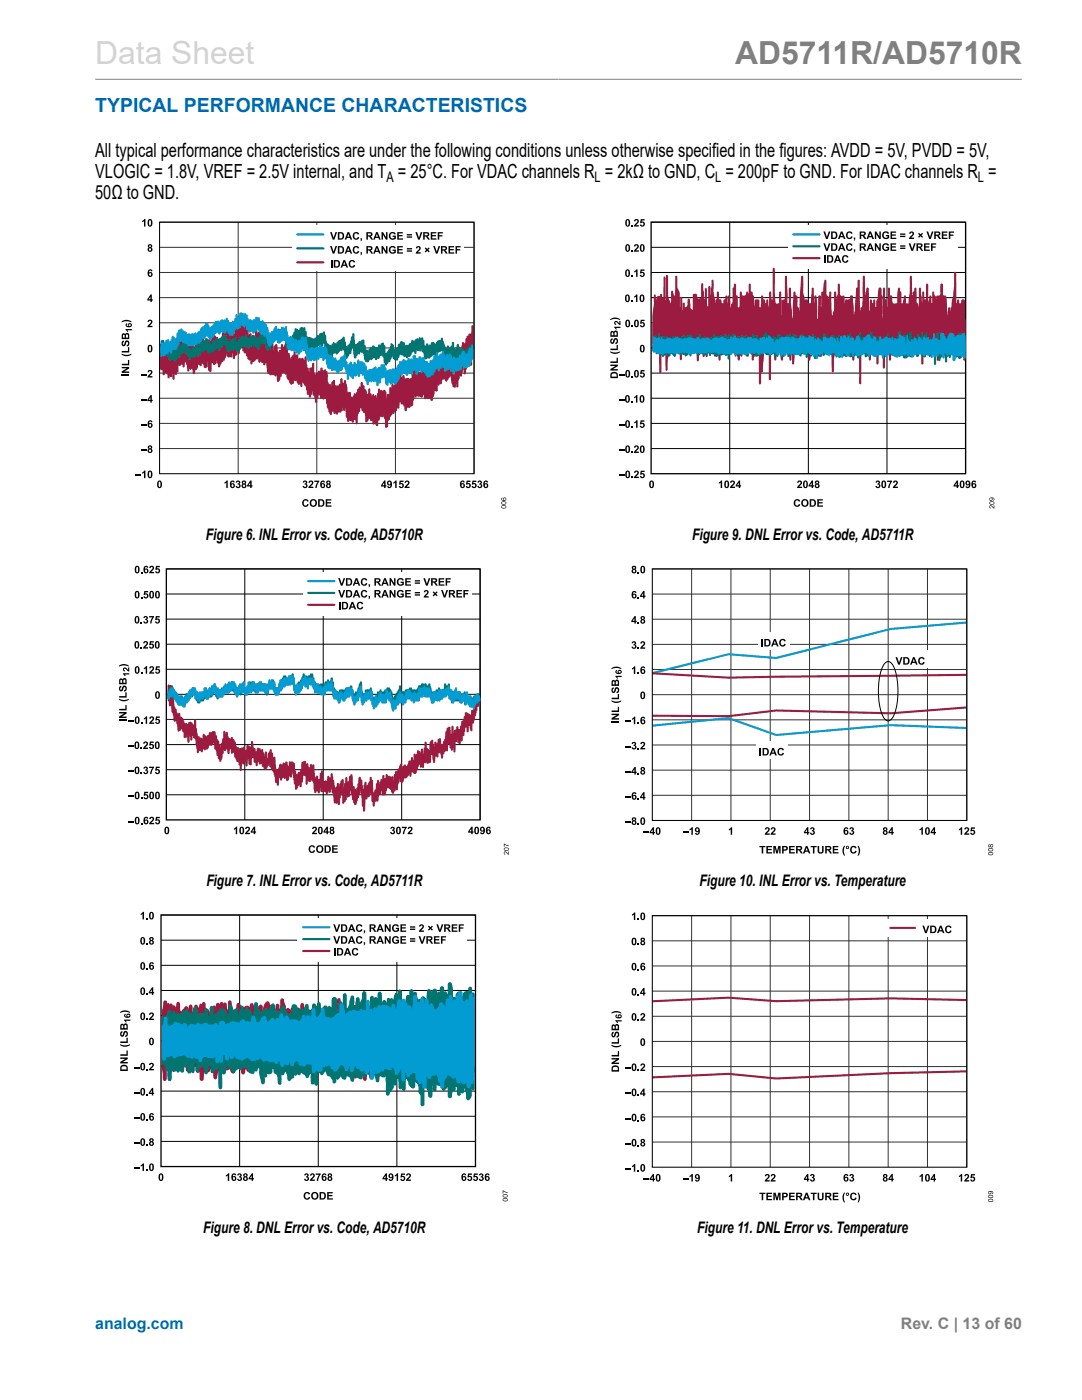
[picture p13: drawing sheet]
<svg xmlns="http://www.w3.org/2000/svg" width="216mm" height="279mm" viewBox="0 0 216 279" stroke-linecap="round" stroke-linejoin="round" font-family="sans-serif">
<defs><g id="words">
<text font-size="6.3" fill="#d3d3d3" x="19" y="12.7">Data Sheet</text>
<text font-size="6.3" fill="#808080" x="146.7" y="12.7">AD5711R/AD5710R</text>
<text font-size="3.9" fill="#0067b8" x="19" y="22.3">TYPICAL PERFORMANCE CHARACTERISTICS</text>
<g font-size="3.9">
<text x="19" y="35.5">VLOGIC = 1.8V, VREF = 2.5V internal, and T = 25°C. For VDAC channels R = 2kΩ to GND, C = 200pF to GND. For IDAC channels R =</text>
<text x="19" y="31.2">All typical performance characteristics are under the following conditions unless otherwise specified in the figures: AVDD = 5V, PVDD = 5V,</text>
<text x="19" y="39.7">50Ω to GND.</text>
</g>
<g font-size="3.2">
<text x="41.1" y="107.7">Figure 6. INL Error vs. Code, AD5710R</text>
<text x="138.1" y="107.7">Figure 9. DNL Error vs. Code, AD5711R</text>
<text x="41.2" y="176.8">Figure 7. INL Error vs. Code, AD5711R</text>
<text x="139.6" y="176.9">Figure 10. INL Error vs. Temperature</text>
<text x="40.6" y="246">Figure 8. DNL Error vs. Code, AD5710R</text>
<text x="139.1" y="246.1">Figure 11. DNL Error vs. Temperature</text>
</g>
<text font-size="3.2" fill="#0067b8" x="19" y="265.3">analog.com</text>
<text font-size="3.2" fill="#808080" x="179.8" y="265.3">Rev. C | 13 of 60</text>
<g font-size="2.9">
<text x="77.1" y="36.2">A</text>
<text x="118.7" y="36.2">L</text>
<text x="142.7" y="36.2">L</text>
<text x="195.1" y="36.2">L</text>
</g>
</g></defs>
<path d="M19 15.8h184.9" fill="none" stroke="#808080" stroke-width=".2"/>
<g fill="none" stroke="#323232" stroke-width=".2">
<path d="M31.8 44.3h62.8v50.2M31.8 59.4h62.8M31.8 54.4h62.8M31.8 49.4h62.8M47.5 44.3v50.2M63.2 44.3v50.2M78.9 44.3v50.2M31.8 79.5h62.8M31.8 74.5h62.8M31.8 69.4h62.8M31.8 64.4h62.8M31.8 89.5h62.8"/>
<path d="M31.8 84.5h62.8"/>
</g>
<path d="M58.3 45h34.3v9h-34.3z" fill="#fff"/>
<path d="M59.3 46.8h5.2" fill="none" stroke="#039dd3" stroke-width=".42"/>
<g fill="#000">
<path d="M66 51.9h.3v1.5h-.3zM65.9 46.3h.3l.4 1.1 .3-1.1h.4l-.6 1.5h-.3zM65.9 49.1h.3l.4 1.1 .3-1.1h.4l-.6 1.5h-.3zM69.8 52.1a.65 .65 0 0 1 1.1 .2l-.3 .1-.2-.2a.46 .46 0 0 0-.6 .5 .46 .46 0 0 0 .7 .3l.1-.1h.3a.71 .71 0 0 1-1.1 .4 .71 .71 0 0 1-.1-1.1zM70.6 46.5a.65 .65 0 0 1 1.1 .2l-.3 .1-.2-.2a.46 .46 0 0 0-.6 .5 .46 .46 0 0 0 .7 .3l.1-.1 .3 .1a.71 .71 0 0 1-1 .3 .71 .71 0 0 1-.2-1zM70.6 49.3a.65 .65 0 0 1 1.1 .2l-.3 .1-.2-.2a.46 .46 0 0 0-.6 .5 .46 .46 0 0 0 .7 .3l.1-.1 .3 .1a.71 .71 0 0 1-1 .3 .71 .71 0 0 1-.2-1zM71.9 47.5h.3v.4l-.2 .3 .1-.4h-.2zM71.9 50.3h.3v.4l-.2 .2 .1-.3h-.2zM76.1 46.3h.3l.6 1v-1h.3v1.5h-.3l-.6-1v1h-.3zM76.1 49.1h.3l.6 1v-1h.3v1.5h-.3l-.6-1v1h-.3zM77.8 46.5a.71 .71 0 0 1 1.2 .2l-.3 .1a.45 .45 0 0 0-.7-.2 .45 .45 0 0 0-.1 .7 .38 .38 0 0 0 .4 .3 .38 .38 0 0 0 .4-.3h-.4v-.3h.7v.6a.82 .82 0 0 1-1.2 .1 .82 .82 0 0 1 0-1.2zM77.8 49.3a.71 .71 0 0 1 1.2 .2l-.3 .1a.45 .45 0 0 0-.7-.2 .45 .45 0 0 0-.1 .7 .38 .38 0 0 0 .4 .3 .38 .38 0 0 0 .4-.3h-.4v-.3h.7v.6a.82 .82 0 0 1-1.2 .1 .82 .82 0 0 1 0-1.2z"/>
<path d="M79.3 46.3h1.1v.3h-.8v.3h.7v.3h-.7v.4h.8v.2h-1.1zM79.3 49.1h1.1v.3h-.8v.3h.7v.3h-.7v.4h.8v.2h-1.1zM82.9 46.3h.3l.4 1.1 .4-1.1h.3l-.6 1.5h-.3zM83.1 49.2a.51 .51 0 0 1 .8 .2 .51 .51 0 0 1-.3 .7l-.2 .2h.5v.3h-1l.2-.4a.71 .71 0 0 0 .5-.8l-.6 .2zM84.7 49.6l.2-.2 .3 .3 .4-.3 .1 .2-.3 .3 .3 .3-.1 .2-.4-.3-.3 .3-.2-.2 .4-.3zM85.9 46.3h1.2v.3h-.8v.3h.7v.3h-.7v.4h.8v.2h-1.2zM86.4 49.1h.4l.3 1.1 .4-1.1h.3l-.5 1.5h-.3zM87.3 46.3h1.1v.3h-.8v.3h.7v.3h-.7v.6h-.3zM89.5 49.1h1.1v.3h-.8v.3h.8v.3h-.8v.4h.8v.2h-1.1zM90.9 49.1h1v.3h-.7v.3h.6v.3h-.6v.6h-.3z"/>
<path d="M66.6 51.9h.5a.75 .75 0 0 1 .8 .7 .75 .75 0 0 1-.7 .8h-.6zM66.9 52.2v1a.51 .51 0 0 0 .6-.5 .51 .51 0 0 0-.6-.5z"/>
<path d="M67.4 46.3h.6a.75 .75 0 0 1 .7 .8 .75 .75 0 0 1-.7 .7h-.6zM67.7 46.6v1a.51 .51 0 0 0 .7-.5 .51 .51 0 0 0-.7-.5z"/>
<path d="M67.4 49.1h.6a.75 .75 0 0 1 .7 .8 .75 .75 0 0 1-.7 .7h-.6zM67.7 49.4v1a.51 .51 0 0 0 .7-.5 .51 .51 0 0 0-.7-.5z"/>
<path d="M68.5 51.9h.4l.6 1.5h-.4l-.1-.3h-.6l-.1 .3h-.3zM68.7 52.3l-.2 .5h.4z"/>
<path d="M69.4 46.3h.3l.6 1.5h-.4l-.1-.3h-.6l-.1 .3h-.3zM69.5 46.7l-.2 .5h.4z"/>
<path d="M69.4 49.1h.3l.6 1.5h-.4l-.1-.3h-.6l-.1 .3h-.3zM69.5 49.5l-.2 .5h.4z"/>
<path d="M73.1 46.3h.6a.43 .43 0 0 1 .6 .3 .43 .43 0 0 1-.4 .6l.6 .6h-.4l-.4-.5-.2-.1-.1 .6h-.3zM73.4 46.6v.4l.6-.1-.1-.3z"/>
<path d="M73.1 49.1h.6a.43 .43 0 0 1 .6 .3 .43 .43 0 0 1-.4 .6l.6 .6h-.4l-.4-.5-.2-.1-.1 .6h-.3zM73.4 49.4v.4l.6-.1-.1-.3z"/>
<path d="M75 46.3h.4l.6 1.5h-.4l-.1-.3h-.6l-.1 .3h-.3zM75.2 46.7l-.2 .5h.4z"/>
<path d="M75 49.1h.4l.6 1.5h-.4l-.1-.3h-.6l-.1 .3h-.3zM75.2 49.5l-.2 .5h.4z"/>
<path d="M81.2 46.7h1v.3h-1zM81.2 47.2h1v.2h-1z"/>
<path d="M81.2 49.5h1v.3h-1zM81.2 50h1v.2h-1z"/>
<path d="M84.4 46.3h.7a.43 .43 0 0 1 .6 .3 .43 .43 0 0 1-.4 .6l.5 .6h-.4l-.4-.5-.2-.1-.1 .6h-.3zM84.7 46.6v.4l.6-.1v-.3z"/>
<path d="M88 49.1h.6a.43 .43 0 0 1 .6 .3 .43 .43 0 0 1-.4 .6l.5 .6h-.3l-.4-.5-.2-.1-.1 .6h-.3zM88.3 49.4v.4l.6-.1-.1-.3z"/>
</g>
<path d="M59.3 49.6h5.2" fill="none" stroke="#027570" stroke-width=".42"/>
<path d="M59.3 52.4h5.2" fill="none" stroke="#9d1b40" stroke-width=".42"/>
<path d="M31.8 69.3l.3-.1 .2 .2h.4l.1 .5v-1l.2-.2 .3 .2v.4l.3-.3 .4 .4 .1-.2h.2l.1-.5 .2-.2 .2 .2v.6l.2-.1v-.5l.4-.1v-1.2l.3-.2 .2-.4 .2 .2v.5a.32 .32 0 0 1 .4 .5v.4l.1-.3a.5 .5 0 0 1 .4-.6 .5 .5 0 0 1 .5 .5l.1 .4 .4-.1 .1 .1v.6l.1-.7 .2-.3a.36 .36 0 0 1 .3 .5v.6l.2-.1 .1-.5 .2-.1v-1.5l.3-.2a.65 .65 0 0 1 .2 .9l.1 .2 .3-.2 .5-.2 .3 .7 .2-.3a.28 .28 0 0 1 .3-.3 .28 .28 0 0 1 .2 .3h.4l.1 .3v-.6a.37 .37 0 0 1 .3-.6l.2 .2 .3-.1 .2 .3 .3-.1 .4 .6 .1-.3a.73 .73 0 0 0 .4-1l.2-.4 .3 .1v-.3l.2-.2v-1l.3-.1 .2 .2 .1 1.6 .3 .2 .2-.4h.2l.4 .5v-.8l.4-.2v-2l.2-.1 .2 .1v.8l.2-.1 .1-1.5 .3-.2 .3 1.8 .3 .2v.8l.1-.4 .3-.1 .1 .8 .4 .1v.9l.2-.2 .3-.1 .1 .8 .3-.5 .2 .3 .2-.1a1.76 1.76 0 0 1 .2-1.5l.3 .2v.9l.1-.3 .3-.1 .1 .6 .4 .1v-.2l.3-.1 .2 .5a.33 .33 0 0 0 .3 .5l.1 .3h.2l.2 .2v1l.3-.2 .2 .2v-.4l.1-.3 .4 .1v1.5v-1l.3-.2a.33 .33 0 0 1 .4 0 .33 .33 0 0 1 .1 .4v.7l.2 .4v-.4h.4l.1-1.2h.3l.2 .6 .2-.5a.25 .25 0 0 1 .1-.3 .25 .25 0 0 1 .3 .1 1.07 1.07 0 0 0 .3 1.2v.6l.3 .1 .2 1 .3-.5 .2-.1 .1-.7 .1-.1 .3 .2v.6l.2-.2 .3 .1v.9l.3-.3 .3 .2 .4-.2 .2 .5 .1-.7 .2-.1 .2 .2v1.4l.1 .6 .3 .2v.7l.1-.7 .6-.2v-.7l.1-.2 .3 .1v2l.3 .3 .5-.8 .4-.1v-.4l.2-.2a.39 .39 0 0 1 .3 .6l.2 .1 .2-.3h.2l.1 .2a1.28 1.28 0 0 1 .3 1.4v.9l.2 .5 .4-.1 .1 .5v-.8l.4-.5 .4 .1v.9l.2 .2 .3-.1 .2 .2v-.4l.3-.1v-1l.2-.1 .2 .1 .1 .8 .1 .1 .2-.6 .2-.1 .2 .2 .2 1.2v1l.3 .1 .3-.1 .1 .8 .2 .3 .3-.2 .2-.6 .3 .1 .2-.4v-.5l.4-.2v-.3h.4v-.8l.1-.2 .3 .1 .1 .6 .3 .2v.5l.4 .5 .1 .5 .2-.1v-.9l.2-.1 .2 .1v.9l.2 .1 .1 .3 .2-.3 .2 .1 .1 .3 .3-.1 .2 .5 .2-1.7 .3-.1 .1 .3 .4-.1 .2 .2 .1-.1a.35 .35 0 0 1 .5 .3l.1 1.4 .1-.9h.4v-1.2l.2-.2h.3l.1-.6h.2l.2 .3 .3-.3 .1-.7 .7-.5v-.9l.1-.2 .2 .1 .1 .7 .2 .1v-.3l.3-.2 .1 .2v.5l.4 .1 .2-.2 .5 .2 .3-.2v-.5l.2-.3v-1.8l.2-.2 .3 .1v1l.3-.1 .6 .7h.1l.2-.3 .3 .1 .1-.3 .3-.3 .2 .2v.5l.1-.5 .3-.1 .1 .2v1h.2l.2-1.1h.3l.1 .5h.1l.1-1.8 .2-.2v-.4h.3l.1-1.2 .1-.2 .3 .1v.8l.6-.5a.84 .84 0 0 1 1-.2l.1-.9h.2l.2 .2 .5-.3 .4 1.4v-1.5l.3-.1 .2 .2v1.9l.2 .2 .1-.5h.2v-.7l.2-.1 .1-.9 .3-.1 .2-.6a.36 .36 0 0 1 .3-.5l.1 .3 .3-.3v-.7l.2-.1v-.4l.3-.1v-.2l.3-.2h.3v-1.5l.3-.2 .2 .2v.9a25.4 25.4 0 0 1-.3 6.3v.6l-.3 .1-.2-.8v.9l-.2 .1-.2-.1-.1-.6-.1 1.2-.1 .1v.5l-.2 .4-.3-.1-.1-1.4-.2 1.8-.3 .2-.2-.3-.3 2.4-.4-.1v-.6a.55 .55 0 0 1-.3 .8 .47 .47 0 0 1-.4-.7l-.2-.1-.2-1.5-.4 .3-.2 .6a.27 .27 0 0 1-.3 .1 .27 .27 0 0 1-.2-.2v-.4l-.2 .2-.3-.1-.2 1-.1 .1-.3-.1-.1 .4-.2-.1v1.1l-.3 .2-.4-.3v.8l-.3 .7a.39 .39 0 0 1-.4 .6l-.1-.5-.6 .1-.2-.2-.3 .3-.2-.3v-.6l-.2 .2a.49 .49 0 0 1-.8 .1l-.2 .1-.3-.2v.3l-.2 .1-.2-.5-.2 1.9-.4 .3h-.1l-.2 .3-.6-.1v.4a.29 .29 0 0 1-.1 .3 .29 .29 0 0 1-.4 0v-.8l-.2-.1-.1-.4h-.4l-.1-.5-.2 .2v1.1l-.3 .1-.2-.4v.7l-.5 .3-.1 .4-.3-.1-.1 .4-.4 .4v.5l-.4 .2v1.1l-.3 .3-.3-.2v-1.5a.49 .49 0 0 1-.2-.7l-.1 .2h-.5l-.2 .1v.6l-.3 .1v.9l-.2 .1h-.2l-.2-.6-.3 .3-.3-.1v-.6h-.3l-.2-.4h-.2l-.1 .3-.3 .4-.3-.1-.1-1.8-.4-.1v-.2l-.3-.2v-.4h-.2v.6l-.3 .1-.2 .9v1.5l-.2 .1-.2-.1v-.6l-.3-.2-.2 .6-.8-.5-.1 .3-.3-.1-.1-.7-.2-.2-.1-1.7v.3l-.2 .2-.3-.2v-.4v.6l-.3 .1-.1 .3-.3-.2-.3 .2-.1 .3-.3-.1v-.2l-.3 .2-.2-.6-.3 .2v.5l-.3 .1-.2-.5-.2-.1v-.5l-.2-.2-.2-1a1.15 1.15 0 0 0-.3-1.1l-.2 .3-.3-.2-.2 .1-.3-.1v-.6h-.3v.5l-.2 .2v.6l-.3 .2-.2-.1-.1-1.2-.3-.3-.1-.7-.2 .9a.25 .25 0 0 1-.2 .3 .25 .25 0 0 1-.3-.1v-.5l-.2 .1-.2-.2-.2-1.4-.6-1.1v1l-.3 .2-.2-.2v-.5l-.2 .2-.3-.1-.2-.8-.2 .2-.3-.2v.2a.53 .53 0 0 1-.5 .7h-.2l-.3-.4v-.4l-.5-.6-.1-.7h-.3v-.4l-.3 .2h-.3v.5l-.2 .2-.1 .6-.4 .4h-.1l-.2-.3v-1.1l-.2 .3-.4-.3h-.4l-.1 .1h-.2l-.2-.3a.84 .84 0 0 1-.5-1.1l-.1-1-.1-.1v.4l-.3 .1-.2-.2v-.3h-.3l-.1-.2-.5 .2-.1-.9-.3 .3-.1-.1-.4 .5h-.3l-.1 .5h-.2l-.1-.1v-.7h-.4l-.2-.3-.3-1-.4-.2-.1-.2a.43 .43 0 0 1-.2-.7l-.2-.1-.1-.5-.1 .6-.1 .1-.1 1a.32 .32 0 0 1-.4 0 .32 .32 0 0 1 0-.4v.6l-.2 .1a.45 .45 0 0 0-.3 .6l-.1 .2-.3-.1-.1-1.1-.1 .8h-.8a.52 .52 0 0 1-.3-.7l-.4 1.3-.2 .1-.2 .3h-.2l-.4 1h-.2l-.1-.2v-.5l-.2-.2-.1-.4v.6a.38 .38 0 0 1-.3 .2 .38 .38 0 0 1-.4-.2v-.1h-.2l-.1 1.6-.2 .2-.5-.4v-1.7l-.1 1a.46 .46 0 0 1-.6 .2 .46 .46 0 0 1-.2-.5l-.1-.4-.3 .2-.1 .4-.6-.4v.8l-.2 .2a.51 .51 0 0 0-.4 .8l-.1 .2-.3-.1-.2-1.2-.2 .4-.3-.1-.1 .4h-.3l-.1-1.1-.3-.8-.1 .3v.7l-.2 .1-.3-.1v-.4l-.2-.1-.4 .4-.2-.4v1.5l-.2 .1-.2 .5h-.2l-.1-.2v1.1l-.2 .1-.3-.2v-1.5l-.1 1.2h-.2l-.2-.3-.2 .5h-.2l-.1-.7-.1-.1-.1-.3-.3 .2-.1 .3h-.2l-.2-.2v-.9l-.3 .1-.2-.3z" fill="#9d1b40"/>
<path d="M32.1 68a.38 .38 0 0 1 .5-.1 .38 .38 0 0 1 .2 .4l.9 .9 .3 .4v.4l.4-.1 .3 .2 .7-.7 .3-.1 .1-.4h.4a1.01 1.01 0 0 1 .7-.8l.3 .1v.3h.2l.3 1 .3 .1 .3-.3 .5 .1 .1-.1 .1-.6 .2-.1 .2 .4 .3 .2v-.4l.2-.2v-.3a.24 .24 0 0 1 .3-.1 .24 .24 0 0 1 .2 .2v-.4l.2-.2 .3 .3v-.4l.2-.2 .4 .3 .1 .7 .2-.3 .5 .4 .1-.5 .3-.2 .6-.4 .3 .1 .1-.1a.59 .59 0 0 0 .6-.5l.3-.2 .6 .2 .1 .7 .2 .5 .3 .2v-.2a.37 .37 0 0 1 .1-.5 .37 .37 0 0 1 .4 0l.2 .2v-.4l.4-.3h.2l.1 .3a.55 .55 0 0 0 .3 .7l.3-.8 .3-.3 .4 .1 .3-.4 .4 .2v.4l.3-.2 .2 .3 .1-.2 .4-.2a.38 .38 0 0 1 .4-.2 .38 .38 0 0 1 .3 .3l.8 .3v-.5l.2-.2v-.4l.3-.1 .2 .3v-.4l.2-.1 .2 .1v.2l.3 .1v.4l.2 .2 .1 .9 .4-.1 .1-.8a.72 .72 0 0 0 .5-.9l.3-.2a1.07 1.07 0 0 1 1.2-.2l.3-.1a.5 .5 0 0 1 .6-.2 .5 .5 0 0 1 .2 .7l.3 .2v1h.3l.3-.3 .4 .1v-.4l.2-.1v-.4l.3-.1v-.6l.2-.1 .7 .4 .2-.5a.4 .4 0 0 1 .6 0l.3-.1 .2 .2v.6l.2 .2v.8l.2 .2 .3-.1 .6 .3 .4 .1 .2-.3h.3l.1-.4 .1-.1 .3 .2 .1-.5 .6-.1 .1-.2 .2-.1 .1 .1v.5l.3 .6a1.29 1.29 0 0 0 .9 1.6l.1 .2v-.4l.3-.1 .1-.3 .6 .3 .4-.6 .9-.5a.22 .22 0 0 1 .1-.3 .22 .22 0 0 1 .3 .1l.1 .9 .1 .1v.8l.3 .1v-.3a1.84 1.84 0 0 0 .8-1.7l.2-.1a.42 .42 0 0 1 .3-.6l.1 .2 .1 2a.97 .97 0 0 0 .9-.6l.3 .1 .2-.3a.28 .28 0 0 1 .3-.2 .28 .28 0 0 1 .2 .2v.9l.3 .2v.8l.2-.1 .3 .4v-.3l.2-.2 .1-.2 .4-.2a.36 .36 0 0 1 .3-.2 .36 .36 0 0 1 .4 .2h.5l.2-.5 .3 .2 .1-.4 .5-.1 .1 .5 .3 .1 .1 1.4 .8-.9 .1-.8 .1-.2a.67 .67 0 0 1 .6 .9l.2 .3 .2-.1a.58 .58 0 0 0 .4-.8l.4-.3a.38 .38 0 0 1 .3-.4 .38 .38 0 0 1 .4 .2l.3 .2v.5l.2-.2 .4 .1 .6-.5 .2-.6 .4 .2 .6-.5 .3 .3 .2-.5 .3 .3 .3-.3 .2 .2v.4l.2 .1 .1 .9 .2 .2v-.4l.3-.2 .2 .6v-.2l.4-.2a.47 .47 0 0 1 .4-.4 .47 .47 0 0 1 .5 .2l.2 .1 .1-.3 .1-.1 .2-.3 .5-.1 .1-.4h.3l.3 1.3 .4 .7 .3-.5 .2 .1 .2 .5 .1-.1v-.2l.4-.3v-.6l.3-.1 .1 .2v1.2l.2 .2 .1-.5 .2-.1v-.4l.2-.2 .3 .2 .2 .8 .2 .1 .2-.3a.38 .38 0 0 1 .4 .6l.1-.2 .3 .1 .7-.8a.43 .43 0 0 1 .7-.1v2.2a.34 .34 0 0 1-.2 .4 .34 .34 0 0 1-.4-.1l-.1 .7-.3 .2-.2-.2-.1 .4-.4 .2h-.2l-.3-.8-.4-.1a.27 .27 0 0 0-.3-.1 .27 .27 0 0 0-.3 .2l-.3 .2h-.3l-.1-.7-.2-.1a.7 .7 0 0 1-1 .3v.3l-.3 .2-.2-.1v-.5a.35 .35 0 0 1-.3-.5l-.4-1-.6 .2-.1 .2h-.3l-.2 .5a.61 .61 0 0 0-.8 .2l-.4 .4-.4-.2a.39 .39 0 0 1-.5 .3 .39 .39 0 0 1-.2-.6l-.1-.6-.4-.4v-.5l-.2 .6-.2-.3-.4 .2-.2-.2v.5l-.2 .3-.2-.2v-.3l-.3 .1-.5 .9h-.4l-.2 .3h-.2l-.1-.4-.3 .2-.2-.3-.6-.2-.2 .1v.4l-.3 .2v.3l-.1 .2-.3-.2-.2 .1-.4-.3-.2-.6-.3 .9a.25 .25 0 0 1 0 .3 .25 .25 0 0 1-.3 0l-.4 .6-.3 .1-.3-.5-.1-1a.54 .54 0 0 0-.7-.4v.3a.22 .22 0 0 1-.1 .3 .22 .22 0 0 1-.3 0l-.2 .3h-.2l-.2-.3-.3-.1-.4 .4-.3-.2v.2a.56 .56 0 0 1-.6 .4 .56 .56 0 0 1-.5-.5l-.2-.8a.44 .44 0 0 0-.1-.6 .44 .44 0 0 0-.6 .1v.2l-.4-.1-.3 .9a.35 .35 0 0 1-.4-.1 .35 .35 0 0 1-.1-.4l-.2-1.6-.3 .6v.5l-.4 .3-.5 .8a2.3 2.3 0 0 1-.6-1.7l-.2-.2a.32 .32 0 0 1-.2 .3 .32 .32 0 0 1-.3-.1l-.6 .8-.5-.2-.3 .2-.1 .5-.1 .1-.7-.1-.1-.1v-.4h-.3l-.1-.2-.3-.7-.1-1.1-.1-.2a.47 .47 0 0 1-.4 .7l-.2-.4-.1 .2h-.4l-.1 .4-.2 .2h-1a.45 .45 0 0 1-.7-.2l-.4-.1-.2-.6-.1-.7-.4-.6-.5 .7-.2-.1h-.7l-.1 .5-.4 .5-.2 .3h-.4v.2l-.6 .4-.1-.1-.5-2h-.6v.3h-.3l-.2-.3-.2 .1-.2-.3-.3 .3v.2l-.4 .4-.5 1.2a.46 .46 0 0 1-.6 .2 .46 .46 0 0 1-.3-.5l-.1-.1a.52 .52 0 0 0-.1-.5 .52 .52 0 0 0-.6-.1l-.3-.1v.7l-.4 .4-.6-.5h-.2l-.5-.3-.1 .2a.74 .74 0 0 1-.6 .4 .74 .74 0 0 1-.7-.4l-.1-.1-.2 .3-.5 .1v.3l-.3 .2v.2a.49 .49 0 0 1-.7-.3l-.2-.1a.58 .58 0 0 1-.8 .2 .54 .54 0 0 1-.7 .4l-.3-.7a.51 .51 0 0 0-.5-.6 .51 .51 0 0 0-.5 .6l-.5 .3-.1-.3-.3 .1-.4 .5a.55 .55 0 0 1-.8 .1l-.1 .2-.2 .2-.4-.8h-.3l-.4 .4a.51 .51 0 0 0-.6 .1 .51 .51 0 0 0 0 .6l-.5 .2-.3-.4-.4 .6a.6 .6 0 0 0-.8 .3l-.2 .2-.2-.1v-.5l-.5-.6-.1-.4-.3 .1a.71 .71 0 0 0-.7 .7l-.7 .5-.1 .4a.35 .35 0 0 1-.3 .2 .35 .35 0 0 1-.3-.3h-.8l-.1-.1a1.45 1.45 0 0 0-1-1.3v-.3l-.3-.2-.2 .3-.3-.2v-1.4a.38 .38 0 0 0 .1-.6z" fill="#027570"/>
<path d="M32 68.5l.3-.2 .5 .2v-.3l.5-.4a.3 .3 0 0 1 .4-.1 .3 .3 0 0 1 .1 .4h.2l.1-.3 .1-.1 .1-.6 .2-.1 .4 .5 .2-.1 .1-.8 .2-.2a.44 .44 0 0 1 .1-.5 .44 .44 0 0 1 .4-.1l.3-.3 .5 .6 .6 .2 .1 .4 .4-.2 .3 .2 .3-.2 .2 .1 .2-.3 .2 .1 .2 .2 .3-.5h.4v-.5l.3-.3 .7-.5 .1-.3a.38 .38 0 0 1 .4-.1 .38 .38 0 0 1 .2 .4l.2 .2 .1 .4 .8-1a.44 .44 0 0 1 .7-.4h.2l.2 .2 .2-.3a.25 .25 0 0 1 .3-.2 .25 .25 0 0 1 .2 .3l.3-.3 .2 .4v-.5l.2-.2a.28 .28 0 0 1 .3 .4l.2 .2 .1 .5 .1-.1a.28 .28 0 0 0 .4 0 .28 .28 0 0 0 0-.4h.2l.2 .2v-.6l.3-.1 .1-.8 .3 .1 .1 .7 .2-.1v-.5a.43 .43 0 0 1 .2-.5 .43 .43 0 0 1 .6 .1l.1 .1 .1 .4 .1-.5a.81 .81 0 0 1 .7 .9l.2 .5 .3-.2 .4 .3 .1-.2 .4-.1 .2-.5 .5 .1 .2 .1 .1 .6 .2 .1 .2-.2 .3 .2a.36 .36 0 0 0 .1 .3 .36 .36 0 0 0 .3 .2l.3 .3v.4l.3 .1 .2 1.5 .3-.7 .5-.3v-.4l.2-.1 .1-.4 .4 .1 .2 .8 .2-.2 .3 .1a.4 .4 0 0 1 .4-.6l.4 .3 .1-.4 .4 .1 .2 1.4a.52 .52 0 0 0 .5 .7l.4-.1 .3 .3v.3l.2-.2h.2l.1 .4 .4-.1a.29 .29 0 0 0 .3 0 .29 .29 0 0 0 .1-.4l.2-.3h.4l.1 .2 .1-.2 .4 .1 .3 2.2h.4l.2-.3 .4 .2 .6-.2 .5 .1v-.2a.28 .28 0 0 1 .3-.3 .28 .28 0 0 1 .3 .3l.4 .2 .1-.2a.26 .26 0 0 1 .3-.1 .26 .26 0 0 1 .1 .3l.2 .3 .2 1.2h.2l.1 .2 .4-.2 .1 .4 .3 .1v.2l.3-.2 .4 .8 .5-.4 .1-.4 .7-.4 .1-.2a.41 .41 0 0 1 .3 .6l.3 1.4 .2 .1 .1-.3 .4-.4 .2 .2v.4h.3l.1-.4 .2-.1 .2 .3 .2 .1v-.7l.4-.2 .1 .4h.5l.7 .5 .1 .3 .2 .3v.6l.3 .2v-.2l.3-.2a.54 .54 0 0 0 .7-.2 .32 .32 0 0 1 .4-.2 .32 .32 0 0 1 .2 .3h.3l.1-.3 .4 .1a.47 .47 0 0 1 .1-.6 .47 .47 0 0 1 .6 0 .39 .39 0 0 1 .3 .6l.2 .1v.6l1.2-.5h.3l.3 .2 .3-.3v-.3l.4-.5v-.4l.3-.1 .2 .1 .4-.5 .4 .1 .1 .3 .3-.3 .1-.4h.2l.1 .1v.4l.3-.4 .3 .3v-.7l.2-.2a.35 .35 0 0 1 .5 0 .35 .35 0 0 1 0 .4v.1h.3l.2 .2a.33 .33 0 0 1 0-.4 .33 .33 0 0 1 .4 0l.1 .2 .6-.2 .2 .2v.6l.5 .1 .1 .4h.3l.1-.6 .2-.1 .2 .2 .3-.4v-.6l.4-.1v-.5l.2-.1 .3 .2v.4l.7-.4 .1-.4 .2-.1 .2 .1 .3 1 .1-.4 .4-.1 .2 .2a.29 .29 0 0 1 .3-.2 .29 .29 0 0 1 .3 .3v.4l.1 .1 .1-.1a.23 .23 0 0 1 .2-.2 .23 .23 0 0 1 .2 .3h.3l.5-.1v-.4l.4-.1 .1-.3a.38 .38 0 0 1 .2-.5 .38 .38 0 0 1 .5 .3l.1 .3 .4-.1v-.4l.2-.2a.38 .38 0 0 1 .1-.4 .38 .38 0 0 1 .4-.1l.1-.1a.38 .38 0 0 1 .3-.6l.1 .1v2.7l-.3 .3v.4l-.3 .1v.8l-1.2 .4-.2-.1v-.4l-.3 .2-.1 .5-.3 .3h-.5l-.2 .2-.3-.2-.1-.2v.8l-.1 .2-.3-.2v-.5l-.5-.1v-.5a.29 .29 0 0 1-.2 .3 .29 .29 0 0 1-.3-.1 .41 .41 0 0 1-.3 .4 .41 .41 0 0 1-.4-.2v-.5l-.3-.3a.33 .33 0 0 1-.1 .4 .33 .33 0 0 1-.4 0l-.1 .5-.2 .1-.1-.4-.3-.2-.2 .6a2.24 2.24 0 0 1-1.7 1.3l-.5-1.1-.3-.2a.25 .25 0 0 1-.2 .3 .25 .25 0 0 1-.3-.1v-.4l-.5 .5-.2 .4a.52 .52 0 0 1-.3-.7l-.2-.3-.3 .4a.42 .42 0 0 1-.3 .6l-.6-.3a.34 .34 0 0 1-.3 .5l-.4-.5-.3-.1-.1 .4-.7 .2v.8l-.5 .4-.1 .5h-.4l-.3-.2-.5 .3-.1-.5-.3 .1v.5l-.3 .1-.4-.5v-.9l-.2-.3-.2 .2h-.3l-.1 .9-.1 .2-.3-.2v.5l-.2 .2-.3-.2v-.6l-.2-.1-.3 .1-.3-.2-.1 .2-.3-.2-.3 .2v.2a.27 .27 0 0 1-.1 .4 .27 .27 0 0 1-.4-.2v-.6l-.5-.6v-.6l-.3 .1-.1-.4-.2-.1-.1 .1-.1 .6-.4-.1v-.5l-.1 .4h-.1a.27 .27 0 0 1-.3 .2 .27 .27 0 0 1-.2-.2 .39 .39 0 0 1 0 .4 .39 .39 0 0 1-.5 .2l-.5-.7v.8l-.2 .1-.3-.1v-1.2l-.2-.1-.3-1.1h-.3v.5l-.7 .4-.1 .3-.6-.2v-.3h-.4a.34 .34 0 0 1-.4 0 .34 .34 0 0 1-.2-.3h-.3l-.4-.2-.3-1.1v-.7l-.6 .4-.1-.2v-.4l-.4-.1-.1-.2v.5l-.9 .3a.39 .39 0 0 1-.6-.2l-.1 .3-.4-.2v.2l-.3 .1-.4-.7-.2-1.5-.4 .1-.2-.3a.47 .47 0 0 1-.4 .6l-.3 .4-.2-.3h-.5v-.5l-.3 .2-.2-.3-.2 .2-.3-.2h-.3l-.4-.5v-.8l-.2-.1-.3-.7-1 .8-.4-.2-.1-.5h-.3l-.2 .6-.6 .5-.3 .2-.2-.1-.1-.5-.2-.1v-.9l-.3-.1v-.4l-.1 .1h-.3l-.1-.4-.4-.1-.6-.8-.2-.1v.3l-.4 .1a.4 .4 0 0 1-.5 .4l-.1-.4h-.2a.4 .4 0 0 1-.5 .1 .4 .4 0 0 1-.2-.4l-.3-.2v-.7a.56 .56 0 0 1-.9-.1h-.1a.7 .7 0 0 1-.8 .9l-.2-.3-.3 1.1h-.2l-.1 .5-.3-.2h-.5v-.3l-.3-.1v-.6l-.2 .2-.1 .5h-.3a.47 .47 0 0 0-.5-.3 .47 .47 0 0 0-.4 .4h-.3l-.2-.5v.2l-.5 .2v.4l-.7 .6-.1 .3h-.2l-.7-.9-.2 .3a.34 .34 0 0 1-.4 .4l-.4 .1-.3 .9h-.3l-.1-.3v.2a2.01 2.01 0 0 1-1.5 .5l-.2-.2-.3 .2-.1-.3-.7-.3-.3-.2-.5-.1-.1 .6-.4 .6-.1 .3-.6 .2-.1-.2-.3 .3-.1 .6h-.2l-.2-.4-.2 .1-.1 .4-.4-.1a.41 .41 0 0 1-.2 .5 .41 .41 0 0 1-.5-.2l-.1 .3-.3-.1-.1-1.9 .1-.2z" fill="#039dd3"/>
<path d="M31.8 44.3h62.8v50.2h-62.8z" fill="none" stroke="#000" stroke-width=".21"/>
<g fill="#000">
<path d="M28.4 44.1l.4-.4h.2v1.5h-.3v-1.1l-.3 .2zM24.4 68.1l.3-.1v.3a.24 .24 0 0 0-.2 .2 .24 .24 0 0 0 .2 .3 .72 .72 0 0 1 .8-.8 .65 .65 0 0 1 .3 .6 .65 .65 0 0 1-.5 .6v-.3a.28 .28 0 0 0 .3-.3 .28 .28 0 0 0-.4-.3 .57 .57 0 0 1-.2 .6 .57 .57 0 0 1-.6 .1l-.1-.4zM24.3 74.7h1.5v.3h-1.5zM24.3 73.2h1.5v.3l-1 .6h1v.3h-1.5v-.3l1-.6h-1zM24.3 72.6h1.2v-.8h.3v1.1h-1.5zM24.3 70h1.2v-.7h.3v1h-1.5zM24.3 70.6l.9 .2 1-.2-.1 .3a1.64 1.64 0 0 1-1.8-.1zM24.3 64.2l.6-.3 .5-.1 .8 .4v.2l-1-.3-.9 .3zM25.1 65.7h1.2v.2h-.9l.2 .3h-.2zM28.2 79.7h1.2v.2h-1.2zM28.2 74.7h1.2v.2h-1.2zM29.6 73.9a.51 .51 0 0 1 .8 .2 .51 .51 0 0 1-.3 .7l-.3 .3h.6v.2h-1l.2-.4a.71 .71 0 0 0 .5-.8l-.7 .2z"/>
<path d="M29.6 63.9a.51 .51 0 0 1 .8 .2 .51 .51 0 0 1-.3 .7l-.3 .2h.6v.3h-1l.2-.4a.71 .71 0 0 0 .5-.8l-.7 .1zM27 94.8h1.2v.2h-1.2zM28.2 89.7h1.2v.3h-1.2zM28.2 84.7h1.2v.2h-1.2zM28.4 94.3l.4-.4h.2v1.5h-.3v-1.1l-.3 .2zM44.8 96.3l.4-.4h.2v1.5h-.2v-1.1l-.4 .2zM47.2 96a.4 .4 0 0 1 .6 0 .4 .4 0 0 1-.1 .6 .47 .47 0 0 1 0 .8 .47 .47 0 0 1-.7-.4h.3a.23 .23 0 0 0 .3 .1 .23 .23 0 0 0 .1-.3 .23 .23 0 0 0-.3-.1v-.2a.18 .18 0 0 0 .3-.2 .18 .18 0 0 0-.3-.1l-.1 .1h-.3zM60.6 96a.4 .4 0 0 1 .5 0 .4 .4 0 0 1 0 .6 .47 .47 0 0 1 0 .8 .47 .47 0 0 1-.7-.4h.3a.23 .23 0 0 0 .3 .1 .23 .23 0 0 0 .1-.3 .23 .23 0 0 0-.3-.1v-.2a.18 .18 0 0 0 .2-.2 .18 .18 0 0 0-.3-.1v.1h-.3zM61.7 96a.51 .51 0 0 1 .8 .2 .51 .51 0 0 1-.3 .7l-.2 .2h.5v.3h-1l.2-.4a.71 .71 0 0 0 .5-.8l-.6 .1zM62.7 95.9h1l-.5 1.5h-.3v-.2l.5-1h-.7zM78.5 96.3l.4-.4h.2v1.5h-.2v-1.1l-.4 .2zM79.8 95.9h.7v.3h-.5l-.1 .2a.5 .5 0 0 1 .7 .4 .5 .5 0 0 1-.4 .6 .5 .5 0 0 1-.6-.4h.3v.1a.25 .25 0 0 0 .4-.3 .25 .25 0 0 0-.5-.1h-.2z"/>
<path d="M80.9 96a.51 .51 0 0 1 .8 .2 .51 .51 0 0 1-.3 .7l-.3 .2h.6v.3h-1l.2-.4a.71 .71 0 0 0 .5-.8l-.7 .1zM93.1 95.9h.8v.3h-.6v.2a.5 .5 0 0 1 .6 .4 .5 .5 0 0 1-.4 .6 .5 .5 0 0 1-.6-.4h.3l.1 .1a.25 .25 0 0 0 .3-.3 .25 .25 0 0 0-.4-.1h-.2zM94.3 95.9h.7v.3h-.5v.2a.5 .5 0 0 1 .6 .4 .5 .5 0 0 1-.4 .6 .5 .5 0 0 1-.6-.4h.3l.1 .1a.25 .25 0 0 0 .3-.3 .25 .25 0 0 0-.4-.1h-.3zM95.4 96a.4 .4 0 0 1 .6 0 .4 .4 0 0 1 0 .6 .47 .47 0 0 1 0 .8 .47 .47 0 0 1-.7-.4h.2a.23 .23 0 0 0 .3 .1 .23 .23 0 0 0 .1-.3 .23 .23 0 0 0-.3-.1l.1-.2a.18 .18 0 0 0 .2-.2 .18 .18 0 0 0-.3-.1l-.1 .1h-.2zM60.5 99.8a.65 .65 0 0 1 1.1 .2l-.3 .1-.2-.2a.46 .46 0 0 0-.6 .5 .46 .46 0 0 0 .8 .3v-.1l.3 .1a.71 .71 0 0 1-1 .3 .71 .71 0 0 1-.2-1zM65 99.6h1.1v.3h-.8v.3h.7v.3h-.7v.4h.8v.2h-1.1z"/>
<path d="M29.6 48.8a.42 .42 0 0 1 .6 0 .42 .42 0 0 1 0 .6 .45 .45 0 0 1 .1 .7 .45 .45 0 0 1-.7 0 .45 .45 0 0 1 .1-.7l-.2-.2zM29.7 49.8a.25 .25 0 0 0 .5 0 .25 .25 0 0 0-.5 0zM29.8 49.1a.18 .18 0 0 0 .3 0 .18 .18 0 0 0-.3 0z"/>
<path d="M29.6 43.9a.52 .52 0 0 1 .7-.1 .52 .52 0 0 1 .1 .7 .54 .54 0 0 1-.5 .7 .54 .54 0 0 1-.5-.7zM29.8 44v.1a.65 .65 0 0 0 .1 .9 .84 .84 0 0 0 0-1.1z"/>
<path d="M29.6 53.9l.6-.1 .2 .3-.5-.1-.2 .4a.49 .49 0 0 1 .7 .3 .49 .49 0 0 1-.4 .6 .49 .49 0 0 1-.5-.5zM29.8 54.8a.25 .25 0 0 0 .5 0 .25 .25 0 0 0-.5 0z"/>
<path d="M24.4 66.6l.4-.1 .2 .2a.46 .46 0 0 1 .6-.2 .46 .46 0 0 1 .2 .7v.5h-1.5zM24.6 66.8l-.1 .6h.4v-.5zM25.2 66.8l-.1 .6h.4v-.6z"/>
<path d="M25.1 64.6l.3-.1-.1 .4 .3 .2a.41 .41 0 0 1 .3-.6 .41 .41 0 0 1 .5 .4 .41 .41 0 0 1-.5 .4 .53 .53 0 0 1-.6 0 .53 .53 0 0 1-.2-.7zM25.7 64.8a.2 .2 0 0 0 .4 0 .2 .2 0 0 0-.4 0z"/>
<path d="M29.6 69a.52 .52 0 0 1 .7-.1 .52 .52 0 0 1 .1 .7 .54 .54 0 0 1-.5 .7 .54 .54 0 0 1-.5-.7zM29.8 69.1v.1a.65 .65 0 0 0 .1 .9 .84 .84 0 0 0 0-1.1z"/>
<path d="M30 58.8h.3v.9h.2l-.2 .6h-.3v-.3h-.6v-.3zM30 59.2l-.3 .5h.3z"/>
<path d="M29.6 89a.42 .42 0 0 1 .6-.1 .42 .42 0 0 1 0 .7 .45 .45 0 0 1 .1 .7 .45 .45 0 0 1-.7 0 .45 .45 0 0 1 .1-.7l-.2-.2zM29.7 90a.25 .25 0 0 0 .5 0 .25 .25 0 0 0-.5 0zM29.8 89.3a.18 .18 0 0 0 .3 0 .18 .18 0 0 0-.3 0z"/>
<path d="M29.6 94.1a.52 .52 0 0 1 .7-.1 .52 .52 0 0 1 .1 .7 .54 .54 0 0 1-.5 .7 .54 .54 0 0 1-.5-.7zM29.8 94.2v.1a.65 .65 0 0 0 .1 .9 .84 .84 0 0 0 0-1.1z"/>
<path d="M30 78.8h.3v1h.2l-.2 .6h-.3v-.4h-.6v-.2zM30 79.3l-.3 .5h.3z"/>
<path d="M29.6 84l.6-.1 .2 .3-.5-.1-.2 .4a.49 .49 0 0 1 .7 .4 .49 .49 0 0 1-.4 .6 .49 .49 0 0 1-.5-.6zM29.8 84.9a.25 .25 0 0 0 .5 0 .25 .25 0 0 0-.5 0z"/>
<path d="M31.5 96a.52 .52 0 0 1 .7 0 .52 .52 0 0 1 .1 .7 .54 .54 0 0 1-.5 .7 .54 .54 0 0 1-.5-.7zM31.7 96.2v.1a.65 .65 0 0 0 .1 .9 .84 .84 0 0 0 0-1.1z"/>
<path d="M46 96.1l.6-.2 .2 .4-.5-.2-.1 .4a.49 .49 0 0 1 .6 .4 .49 .49 0 0 1-.4 .6 .49 .49 0 0 1-.5-.6zM46.2 96.9a.25 .25 0 0 0 .5 0 .25 .25 0 0 0-.5 0z"/>
<path d="M48.3 96a.42 .42 0 0 1 .7-.1 .42 .42 0 0 1-.1 .7 .45 .45 0 0 1 .1 .7 .45 .45 0 0 1-.7 0 .45 .45 0 0 1 .1-.7l-.2-.2zM48.5 97a.23 .23 0 0 0 .4 0 .23 .23 0 0 0-.4 0zM48.5 96.3a.2 .2 0 0 0 .4 0 .2 .2 0 0 0-.4 0z"/>
<path d="M50 95.9h.2v.9h.2l-.2 .6h-.3v-.3h-.6v-.3zM49.9 96.3l-.3 .5h.3z"/>
<path d="M63.5 99.6h.5a.75 .75 0 0 1 .7 .8 .75 .75 0 0 1-.6 .7h-.6zM63.8 99.9v1a.51 .51 0 0 0 .6-.5 .51 .51 0 0 0-.6-.5z"/>
<path d="M64 96.1l.6-.2 .3 .4-.6-.2-.1 .4a.49 .49 0 0 1 .7 .4 .49 .49 0 0 1-.5 .6 .49 .49 0 0 1-.5-.6zM64.2 96.9a.25 .25 0 0 0 .5 0 .25 .25 0 0 0-.5 0z"/>
<path d="M65.2 96a.42 .42 0 0 1 .6-.1 .42 .42 0 0 1 0 .7 .45 .45 0 0 1 .1 .7 .45 .45 0 0 1-.7 0 .45 .45 0 0 1 .1-.7l-.2-.2zM65.3 97a.25 .25 0 0 0 .5 0 .25 .25 0 0 0-.5 0zM65.4 96.3a.18 .18 0 0 0 .3 0 .18 .18 0 0 0-.3 0z"/>
<path d="M76.7 95.9h.2v.9h.2l-.2 .6h-.3v-.3h-.6v-.3zM76.6 96.3l-.3 .5h.3z"/>
<path d="M77.4 96a.62 .62 0 0 1 .7 .1 .62 .62 0 0 1 .1 .8 .49 .49 0 0 1-.4 .5 .49 .49 0 0 1-.5-.4l.5 .2 .1-.4a.46 .46 0 0 1-.6-.1 .46 .46 0 0 1 .1-.7zM77.4 96.4a.25 .25 0 0 0 .5 0 .25 .25 0 0 0-.5 0z"/>
<path d="M91.9 96.1l.6-.2 .2 .4-.5-.2-.1 .4a.49 .49 0 0 1 .6 .4 .49 .49 0 0 1-.4 .6 .49 .49 0 0 1-.5-.6zM92.1 96.9a.25 .25 0 0 0 .5 0 .25 .25 0 0 0-.5 0z"/>
<path d="M96.6 96.1l.5-.2 .3 .4-.5-.2-.2 .4a.49 .49 0 0 1 .7 .4 .49 .49 0 0 1-.5 .6 .49 .49 0 0 1-.5-.6zM96.7 96.9a.25 .25 0 0 0 .5 0 .25 .25 0 0 0-.5 0z"/>
<path d="M100.1 99.4l.2-.1v.1a.2 .2 0 0 0-.2 .3 .2 .2 0 0 0 .3 .1h.1a.32 .32 0 0 1 .1-.5 .32 .32 0 0 1 .4 .2 .32 .32 0 0 1-.2 .4 .45 .45 0 0 1-.6 0 .45 .45 0 0 1-.1-.5zM100.5 99.6a.22 .22 0 0 0 .4 0 .22 .22 0 0 0-.4 0z"/>
<path d="M61.8 100.4a.76 .76 0 0 1 1.5 0 .76 .76 0 0 1-1.5 0zM62.2 100a.47 .47 0 0 0 0 .7 .47 .47 0 0 0 .7-.1v-.2a.42 .42 0 0 0-.2-.5 .42 .42 0 0 0-.5 .1z"/>
<path d="M100.1 101l.2-.1a.39 .39 0 0 1 .6 0 .39 .39 0 0 1-.1 .6 .45 .45 0 0 1-.6 0 .45 .45 0 0 1-.2-.5zM100.2 101l-.1 .1a.41 .41 0 0 0 .4 .3 .41 .41 0 0 0 .4-.3z"/>
<path d="M100.1 100.2l.2-.1a.39 .39 0 0 1 .6 0 .39 .39 0 0 1-.1 .6 .45 .45 0 0 1-.6 0 .45 .45 0 0 1-.2-.5zM100.2 100.2l-.1 .1a.41 .41 0 0 0 .4 .3 .41 .41 0 0 0 .4-.3z"/>
</g>
<path d="M33.2 118.5h62.6M48.8 113.5v50.1M64.5 113.5v50.1M80.2 113.5v50.1M33.2 138.6h62.6M33.2 133.6h62.6M33.2 128.6h62.6M33.2 123.6h62.6M33.2 158.6h62.6M33.2 153.6h62.6M33.2 148.6h62.6M33.2 143.6h62.6" fill="none" stroke="#000" stroke-width=".2"/>
<path d="M33.2 113.5h62.6v50.1" fill="none" stroke="#323232" stroke-width=".2"/>
<path d="M60.5 114.2h33.6v8.7h-33.6z" fill="#fff"/>
<path d="M61.5 116h5.2" fill="none" stroke="#039dd3" stroke-width=".43"/>
<g fill="#000">
<path d="M28.1 119.1h.3v.3h-.3zM28.1 114.1h.3v.3h-.3zM28.8 117.9h.8v.3h-.6v.3a.5 .5 0 0 1 .6 .3 .5 .5 0 0 1-.4 .6 .5 .5 0 0 1-.6-.4h.3l.1 .2a.25 .25 0 0 0 .3-.3 .25 .25 0 0 0-.4-.1l-.2-.1zM29.9 113a.51 .51 0 0 1 .8 .2 .51 .51 0 0 1-.3 .7l-.2 .2h.6v.3h-1.1l.2-.4a.71 .71 0 0 0 .5-.8l-.6 .1zM31.1 112.9h.8v.3h-.6v.3a.5 .5 0 0 1 .6 .3 .5 .5 0 0 1-.4 .6 .5 .5 0 0 1-.6-.4h.3l.1 .1a.25 .25 0 0 0 .4-.2 .27 .27 0 0 0-.5-.2h-.2zM67.5 115.4h.3l.4 1.1 .4-1.1h.3l-.6 1.5h-.3zM67.5 117.8h.3l.4 1.1 .4-1.1h.3l-.6 1.4h-.3zM72.2 115.6a.65 .65 0 0 1 1.1 .2l-.3 .1-.2-.3a.46 .46 0 0 0-.6 .6 .46 .46 0 0 0 .8 .3v-.2l.3 .1a.71 .71 0 0 1-1 .4 .71 .71 0 0 1-.2-1.1zM72.2 117.9a.65 .65 0 0 1 1.1 .3h-.3l-.2-.2a.46 .46 0 0 0-.6 .5 .46 .46 0 0 0 .8 .3v-.1l.3 .1a.71 .71 0 0 1-1 .4 .71 .71 0 0 1-.2-1.1zM73.5 116.6h.3v.4l-.2 .2 .1-.3h-.2zM73.5 119h.3v.4l-.2 .2 .1-.4h-.2zM77.7 115.4h.3l.6 1v-1h.3v1.5h-.3l-.6-1v1h-.3z"/>
<path d="M77.7 117.8h.3l.6 1v-1h.3v1.4h-.3l-.6-.9v.9h-.3zM79.4 115.6a.71 .71 0 0 1 1.2 .2l-.3 .1a.45 .45 0 0 0-.7-.2 .45 .45 0 0 0-.1 .7 .38 .38 0 0 0 .4 .3 .38 .38 0 0 0 .4-.4h-.4v-.2h.7v.6a.81 .81 0 0 1-1.2 0 .81 .81 0 0 1 0-1.1zM79.4 117.9a.71 .71 0 0 1 1.2 .3h-.3a.45 .45 0 0 0-.7-.1 .45 .45 0 0 0-.1 .6 .38 .38 0 0 0 .4 .3 .38 .38 0 0 0 .4-.3h-.4v-.3h.7v.6a.81 .81 0 0 1-1.2 .1 .81 .81 0 0 1 0-1.2zM80.9 115.4h1.1v.2h-.8v.4h.7v.2h-.7v.4h.8v.3h-1.1zM80.9 117.8h1.1v.2h-.8v.3h.7v.3h-.7v.4h.8v.2h-1.1zM84.5 115.4h.3l.4 1.1 .3-1.1h.4l-.6 1.5h-.3zM84.7 117.9a.51 .51 0 0 1 .8 .1 .51 .51 0 0 1-.3 .7l-.2 .3h.5v.2h-1l.2-.3a.71 .71 0 0 0 .5-.9l-.6 .2zM86.3 118.2l.2-.2 .3 .3 .3-.3 .2 .2-.3 .3 .3 .3-.2 .2-.3-.3-.3 .3-.2-.2 .3-.3zM87.5 115.4h1.1v.2h-.8v.4h.8v.2h-.8v.4h.9v.3h-1.2zM88 117.8h.3l.4 1.1 .4-1.1h.3l-.5 1.4h-.4zM88.9 115.4h1v.2h-.7v.4h.6v.3h-.6v.6h-.3zM91.1 117.8h1.1v.2h-.8v.3h.7v.3h-.7v.4h.8v.2h-1.1z"/>
<path d="M92.5 117.8h1v.2h-.7v.4h.6v.2h-.6v.6h-.3zM23.9 137l.3-.1v.3a.24 .24 0 0 0-.2 .2 .24 .24 0 0 0 .2 .2 .72 .72 0 0 1 .8-.8 .64 .64 0 0 1 .3 .7 .64 .64 0 0 1-.5 .5v-.3a.28 .28 0 0 0 .3-.3 .28 .28 0 0 0-.4-.2 .56 .56 0 0 1-.2 .6 .56 .56 0 0 1-.6 0l-.2-.4zM23.8 138.9h1.2v-.7h.3v1h-1.5zM24.6 133.3a.75 .75 0 0 1 1 .4v-.5h.2v.8h-.3a.68 .68 0 0 0-.7-.5l.1 .5-.3-.3zM23.7 139.4l1 .3 1-.2-.2 .2a1.63 1.63 0 0 1-1.8-.1zM23.7 132.9l.7-.3 .5-.1 .8 .3v.2l-1-.2-1 .2zM24.5 134.4h1.3v.2h-.9l.2 .3h-.2zM28 129.1h.3v.3h-.3zM28.1 124.1h.3v.3h-.3zM28.1 134.2h.3v.2h-.3zM28.8 123a.4 .4 0 0 1 .5 0 .4 .4 0 0 1 0 .6 .47 .47 0 0 1 0 .8 .47 .47 0 0 1-.7-.4h.3a.23 .23 0 0 0 .3 .2 .23 .23 0 0 0 .1-.4 .23 .23 0 0 0-.3 0v-.3a.18 .18 0 0 0 .2-.2 .18 .18 0 0 0-.3-.1v.2l-.3-.1zM28.7 133.3l.4-.4h.3v1.5h-.3v-1l-.4 .2z"/>
<path d="M28.7 128a.51 .51 0 0 1 .8 .2 .51 .51 0 0 1-.3 .7l-.2 .3h.5v.2h-1l.2-.4a.71 .71 0 0 0 .5-.8l-.6 .2zM29.9 128h.8v.2h-.6v.3a.5 .5 0 0 1 .6 .3 .5 .5 0 0 1-.4 .7 .5 .5 0 0 1-.6-.4l.3-.1 .1 .2a.25 .25 0 0 0 .3-.3 .25 .25 0 0 0-.4-.1l-.2-.1zM29.8 123h.9l-.5 1.4h-.2v-.2l.4-1h-.6zM29.9 133a.51 .51 0 0 1 .8 .2 .51 .51 0 0 1-.3 .7l-.2 .3h.6v.2h-1.1l.2-.3a.71 .71 0 0 0 .5-.9l-.6 .2zM31.1 123h.8v.2h-.6v.3a.5 .5 0 0 1 .6 .3 .5 .5 0 0 1-.4 .6 .5 .5 0 0 1-.6-.4h.3l.1 .2a.25 .25 0 0 0 .3-.3 .25 .25 0 0 0-.4-.1l-.2-.1zM31.1 133h.8v.2h-.6v.3a.5 .5 0 0 1 .6 .4 .5 .5 0 0 1-.3 .6 .5 .5 0 0 1-.6-.4l.2-.1 .1 .2a.25 .25 0 0 0 .4-.3 .25 .25 0 0 0-.5-.1l-.2-.1zM67.6 120.1h.3v1.5h-.3zM71.4 120.3a.65 .65 0 0 1 1.1 .2l-.3 .1-.2-.2a.46 .46 0 0 0-.6 .5 .46 .46 0 0 0 .7 .3l.1-.1 .3 .1a.71 .71 0 0 1-1 .3 .71 .71 0 0 1-.2-1zM23.8 143.6h1.5v.3h-1.5zM23.8 142.1h1.5v.3l-1 .6h1v.3h-1.5v-.3l1-.6h-1zM23.8 141.5h1.2v-.8h.3v1.1h-1.5zM25.6 148.8h1.1v.2h-1.1z"/>
<path d="M25.6 153.8h1.2v.2h-1.2zM25.6 158.8h1.2v.3h-1.2zM25.6 143.8h1.2v.2h-1.2zM28 149.2h.3v.3h-.3zM28.1 154.2h.3v.3h-.3zM28.1 159.2h.3v.3h-.3zM28.1 144.2h.3v.3h-.3zM28.8 153.1a.4 .4 0 0 1 .5 0 .4 .4 0 0 1 0 .6 .47 .47 0 0 1 0 .8 .47 .47 0 0 1-.7-.4h.3a.23 .23 0 0 0 .3 .1 .23 .23 0 0 0 .1-.3 .23 .23 0 0 0-.3-.1v-.2a.18 .18 0 0 0 .2-.2 .18 .18 0 0 0-.3-.1v.1h-.3zM28.8 158h.8v.3h-.6v.2a.5 .5 0 0 1 .6 .4 .5 .5 0 0 1-.4 .6 .5 .5 0 0 1-.6-.4h.3l.1 .1a.25 .25 0 0 0 .3-.3 .25 .25 0 0 0-.4-.1h-.2zM28.7 143.3l.4-.3h.3v1.5h-.3v-1.1l-.4 .2zM28.7 148.1a.51 .51 0 0 1 .8 .1 .51 .51 0 0 1-.3 .8l-.2 .2h.5v.3h-1l.2-.4a.71 .71 0 0 0 .5-.8l-.6 .1zM29.9 148h.8v.3h-.6v.2a.5 .5 0 0 1 .6 .4 .5 .5 0 0 1-.4 .6 .5 .5 0 0 1-.6-.4h.3l.1 .1a.25 .25 0 0 0 .3-.3 .25 .25 0 0 0-.4-.1h-.2z"/>
<path d="M29.8 153h.9l-.5 1.5h-.2v-.2l.4-1h-.6zM29.9 143.1a.51 .51 0 0 1 .8 .1 .51 .51 0 0 1-.3 .8l-.2 .2h.6v.3h-1.1l.2-.4a.71 .71 0 0 0 .5-.8l-.6 .1zM31.1 153h.8v.3h-.6v.2a.5 .5 0 0 1 .6 .4 .5 .5 0 0 1-.4 .6 .5 .5 0 0 1-.6-.4h.3l.1 .1a.25 .25 0 0 0 .3-.3 .25 .25 0 0 0-.4-.1h-.2zM31.1 143h.8v.3h-.6v.2a.5 .5 0 0 1 .6 .4 .5 .5 0 0 1-.3 .6 .5 .5 0 0 1-.6-.4l.2-.1 .1 .2a.25 .25 0 0 0 .4-.3 .25 .25 0 0 0-.5-.1h-.2zM25.6 163.9h1.2v.2h-1.2zM28.1 164.2h.3v.3h-.3zM29.9 163.1a.51 .51 0 0 1 .8 .2 .51 .51 0 0 1-.3 .7l-.2 .2h.6v.3h-1.1l.2-.4a.71 .71 0 0 0 .5-.8l-.6 .1zM31.1 163h.8v.3h-.6v.2a.5 .5 0 0 1 .6 .4 .5 .5 0 0 1-.4 .6 .5 .5 0 0 1-.6-.4h.3l.1 .1a.25 .25 0 0 0 .4-.3 .25 .25 0 0 0-.5-.1h-.2zM46.7 165.4l.4-.4h.2v1.5h-.3v-1.1l-.3 .2zM49.1 165.1a.51 .51 0 0 1 .7 .1 .51 .51 0 0 1-.3 .8l-.2 .2h.6v.3h-1l.1-.4a.71 .71 0 0 0 .5-.8l-.6 .1zM61.8 168.9a.65 .65 0 0 1 1.1 .2l-.3 .1-.1-.2a.46 .46 0 0 0-.6 .4 .46 .46 0 0 0 .6 .5l.1-.2h.3a.71 .71 0 0 1-1 .4 .71 .71 0 0 1-.2-1.1zM62.4 165.1a.51 .51 0 0 1 .8 .1 .51 .51 0 0 1-.3 .8l-.2 .2h.5v.3h-1l.2-.4a.71 .71 0 0 0 .5-.8l-.6 .1z"/>
<path d="M66.3 168.7h1.1v.3h-.8v.3h.7v.2h-.7v.5h.8v.2h-1.1zM78 165.1a.4 .4 0 0 1 .6 0 .4 .4 0 0 1 0 .6 .47 .47 0 0 1 0 .8 .47 .47 0 0 1-.7-.4l.2-.1a.23 .23 0 0 0 .3 .2 .23 .23 0 0 0 .1-.3 .23 .23 0 0 0-.3-.1l.1-.2a.18 .18 0 0 0 .2-.2 .18 .18 0 0 0-.3-.1l-.1 .1h-.2zM80.2 165h1l-.5 1.5h-.3v-.2l.4-1h-.6zM81.5 165.1a.51 .51 0 0 1 .8 .1 .51 .51 0 0 1-.3 .8l-.3 .2h.6v.3h-1l.2-.4a.71 .71 0 0 0 .5-.8l-.7 .1z"/>
<path d="M27 118.1a.52 .52 0 0 1 .7-.1 .52 .52 0 0 1 .1 .7 .54 .54 0 0 1-.4 .7 .54 .54 0 0 1-.5-.7zM27.3 118.2l-.1 .1a.65 .65 0 0 0 .2 .9 .84 .84 0 0 0 0-1z"/>
<path d="M27 113.1a.52 .52 0 0 1 .7-.1 .52 .52 0 0 1 .2 .7 .54 .54 0 0 1-.5 .7 .54 .54 0 0 1-.5-.7zM27.3 113.2l-.1 .1a.65 .65 0 0 0 .2 .9 .84 .84 0 0 0 0-1.1z"/>
<path d="M28.8 113.1l.5-.2 .3 .4-.5-.1-.2 .4a.49 .49 0 0 1 .7 .3 .49 .49 0 0 1-.5 .6 .49 .49 0 0 1-.5-.6zM28.9 113.9a.25 .25 0 0 0 .5 0 .25 .25 0 0 0-.5 0z"/>
<path d="M29.9 118.1a.52 .52 0 0 1 .7-.1 .52 .52 0 0 1 .1 .7 .54 .54 0 0 1-.4 .7 .54 .54 0 0 1-.5-.7zM30.2 118.2l-.1 .1a.65 .65 0 0 0 .2 .9 .84 .84 0 0 0 0-1z"/>
<path d="M31.1 118.1a.52 .52 0 0 1 .7-.1 .52 .52 0 0 1 .1 .7 .54 .54 0 0 1-.5 .7 .54 .54 0 0 1-.5-.7zM31.3 118.2v.1a.65 .65 0 0 0 .1 .9 .84 .84 0 0 0 0-1z"/>
<path d="M69 115.4h.6a.75 .75 0 0 1 .7 .7 .75 .75 0 0 1-.7 .8h-.6zM69.3 115.6v1a.51 .51 0 0 0 .7-.5 .51 .51 0 0 0-.7-.5z"/>
<path d="M69 117.8h.6a.75 .75 0 0 1 .7 .7 .75 .75 0 0 1-.7 .7h-.6zM69.3 118v1a.51 .51 0 0 0 .7-.5 .51 .51 0 0 0-.7-.5z"/>
<path d="M71 115.4h.3l.6 1.5h-.3l-.2-.4h-.6l-.1 .4h-.3zM71.1 115.7l-.2 .6h.4z"/>
<path d="M71 117.8h.3l.6 1.4h-.3l-.2-.3h-.6l-.1 .3h-.3zM71.1 118.1l-.2 .6h.4z"/>
<path d="M74.7 115.4h.6a.43 .43 0 0 1 .6 .3 .43 .43 0 0 1-.4 .5l.6 .7h-.4l-.4-.6h-.2l-.1 .6h-.3zM75 115.6v.4l.6-.1-.1-.2z"/>
<path d="M74.7 117.8h.6a.43 .43 0 0 1 .6 .3 .43 .43 0 0 1-.4 .5l.6 .6h-.4l-.4-.5-.2-.1-.1 .6h-.3zM75 118v.4l.6-.1-.1-.3z"/>
<path d="M76.7 115.4h.3l.6 1.5h-.4l-.1-.4h-.6l-.1 .4h-.3zM76.8 115.7l-.2 .6h.4z"/>
<path d="M76.7 117.8h.3l.6 1.4h-.4l-.1-.3h-.6l-.1 .3h-.3zM76.8 118.1l-.2 .6h.4z"/>
<path d="M82.8 115.8h1v.3h-1zM82.8 116.2h1v.3h-1z"/>
<path d="M82.8 118.2h1v.2h-1zM82.8 118.6h1v.3h-1z"/>
<path d="M86 115.4h.7a.43 .43 0 0 1 .5 .3 .43 .43 0 0 1-.4 .5l.6 .7h-.4l-.4-.6h-.2l-.1 .6h-.3zM86.3 115.6v.4l.6-.1-.1-.2z"/>
<path d="M89.6 117.8h.6a.43 .43 0 0 1 .6 .3 .43 .43 0 0 1-.4 .5l.5 .6h-.4l-.3-.5-.3-.1v.6h-.3zM89.9 118v.4l.5-.1v-.3z"/>
<path d="M23.9 135.5l.3-.1 .3 .2a.46 .46 0 0 1 .6-.2 .46 .46 0 0 1 .2 .7v.5h-1.5zM24.1 135.7l-.1 .6h.4l-.1-.5zM24.7 135.7l-.1 .6h.4v-.6z"/>
<path d="M27 128.1a.52 .52 0 0 1 .6-.1 .52 .52 0 0 1 .2 .7 .54 .54 0 0 1-.5 .8 .54 .54 0 0 1-.5-.8zM27.2 128.2v.1a.65 .65 0 0 0 .1 .9 .84 .84 0 0 0 0-1z"/>
<path d="M27 123.1a.52 .52 0 0 1 .7-.1 .52 .52 0 0 1 .1 .7 .54 .54 0 0 1-.5 .8 .54 .54 0 0 1-.4-.8zM27.2 123.2v.1a.65 .65 0 0 0 .1 .9 .84 .84 0 0 0 0-1z"/>
<path d="M27 133.1a.52 .52 0 0 1 .7 0 .52 .52 0 0 1 .2 .6 .54 .54 0 0 1-.5 .8 .54 .54 0 0 1-.5-.8zM27.3 133.2l-.1 .1a.65 .65 0 0 0 .2 .9 .84 .84 0 0 0 0-1z"/>
<path d="M31 128.1a.52 .52 0 0 1 .7-.1 .52 .52 0 0 1 .2 .7 .54 .54 0 0 1-.5 .8 .54 .54 0 0 1-.5-.8zM31.3 128.2l-.1 .1a.65 .65 0 0 0 .2 .9 .84 .84 0 0 0 0-1z"/>
<path d="M31.1 138.1a.52 .52 0 0 1 .7 0 .52 .52 0 0 1 .1 .6 .54 .54 0 0 1-.5 .8 .54 .54 0 0 1-.5-.8zM31.3 138.2v.1a.65 .65 0 0 0 .1 .9 .84 .84 0 0 0 0-1z"/>
<path d="M68.2 120.1h.6a.75 .75 0 0 1 .7 .8 .75 .75 0 0 1-.7 .7h-.6zM68.5 120.4v1a.51 .51 0 0 0 .7-.5 .51 .51 0 0 0-.7-.5z"/>
<path d="M70.2 120.1h.3l.6 1.5h-.4l-.1-.3h-.6l-.1 .3h-.3zM70.3 120.5l-.2 .5h.4z"/>
<path d="M27 148.1a.52 .52 0 0 1 .6 0 .52 .52 0 0 1 .2 .6 .54 .54 0 0 1-.5 .8 .54 .54 0 0 1-.5-.8zM27.2 148.2v.2a.65 .65 0 0 0 .1 .9 .84 .84 0 0 0 0-1.1z"/>
<path d="M27 153.1a.52 .52 0 0 1 .7 0 .52 .52 0 0 1 .1 .6 .54 .54 0 0 1-.5 .8 .54 .54 0 0 1-.4-.8zM27.2 153.3v.1a.65 .65 0 0 0 .1 .9 .84 .84 0 0 0 0-1.1z"/>
<path d="M27 158.1a.52 .52 0 0 1 .7 0 .52 .52 0 0 1 .1 .7 .54 .54 0 0 1-.4 .7 .54 .54 0 0 1-.5-.8zM27.3 158.3l-.1 .1a.65 .65 0 0 0 .2 .9 .84 .84 0 0 0 0-1.1z"/>
<path d="M27 143.1a.52 .52 0 0 1 .7 0 .52 .52 0 0 1 .2 .6 .54 .54 0 0 1-.5 .8 .54 .54 0 0 1-.5-.8zM27.3 143.2l-.1 .2a.65 .65 0 0 0 .2 .9 .84 .84 0 0 0 0-1.1z"/>
<path d="M29.9 158.1a.52 .52 0 0 1 .7 0 .52 .52 0 0 1 .1 .7 .54 .54 0 0 1-.4 .7 .54 .54 0 0 1-.5-.8zM30.2 158.3l-.1 .1a.65 .65 0 0 0 .2 .9 .84 .84 0 0 0 0-1.1z"/>
<path d="M31 148.1a.52 .52 0 0 1 .7 0 .52 .52 0 0 1 .2 .6 .54 .54 0 0 1-.5 .8 .54 .54 0 0 1-.5-.8zM31.3 148.2l-.1 .2a.65 .65 0 0 0 .2 .9 .84 .84 0 0 0 0-1.1z"/>
<path d="M31.1 158.1a.52 .52 0 0 1 .7 0 .52 .52 0 0 1 .1 .7 .54 .54 0 0 1-.5 .7 .54 .54 0 0 1-.5-.8zM31.3 158.3v.1a.65 .65 0 0 0 .1 .9 .84 .84 0 0 0 0-1.1z"/>
<path d="M27 163.2a.52 .52 0 0 1 .7-.1 .52 .52 0 0 1 .2 .7 .54 .54 0 0 1-.5 .7 .54 .54 0 0 1-.5-.7zM27.3 163.3l-.1 .1a.65 .65 0 0 0 .2 .9 .84 .84 0 0 0 0-1.1z"/>
<path d="M28.8 163.2l.5-.2 .3 .4-.5-.1-.2 .4a.49 .49 0 0 1 .7 .3 .49 .49 0 0 1-.5 .6 .49 .49 0 0 1-.5-.6zM28.9 164a.25 .25 0 0 0 .5 0 .25 .25 0 0 0-.5 0z"/>
<path d="M32.9 165.1a.52 .52 0 0 1 .7 0 .52 .52 0 0 1 .2 .6 .54 .54 0 0 1-.5 .8 .54 .54 0 0 1-.5-.8zM33.2 165.2l-.1 .2a.65 .65 0 0 0 .2 .9 .84 .84 0 0 0 0-1.1z"/>
<path d="M47.9 165.1a.52 .52 0 0 1 .7 0 .52 .52 0 0 1 .1 .6 .54 .54 0 0 1-.5 .8 .54 .54 0 0 1-.4-.8zM48.1 165.2v.2a.65 .65 0 0 0 .1 .9 .84 .84 0 0 0 0-1.1z"/>
<path d="M50.7 165h.2v.9h.2l-.2 .6h-.3v-.3h-.6v-.3zM50.6 165.4l-.3 .5h.3z"/>
<path d="M63.1 169.4a.76 .76 0 0 1 1.5 0 .76 .76 0 0 1-1.5 0zM63.5 169.1a.47 .47 0 0 0 0 .7 .47 .47 0 0 0 .7-.1v-.2a.42 .42 0 0 0-.2-.5 .42 .42 0 0 0-.5 .1z"/>
<path d="M63.6 165.1a.52 .52 0 0 1 .6 0 .52 .52 0 0 1 .2 .6 .54 .54 0 0 1-.5 .8 .54 .54 0 0 1-.5-.8zM63.8 165.2v.2a.65 .65 0 0 0 .1 .9 .84 .84 0 0 0 0-1.1z"/>
<path d="M64.8 168.7h.5a.75 .75 0 0 1 .7 .7 .75 .75 0 0 1-.7 .8h-.5zM65.1 169v1a.51 .51 0 0 0 .6-.5 .51 .51 0 0 0-.6-.5z"/>
<path d="M65.2 165h.2v.9h.2l-.2 .6h-.2v-.3h-.7v-.3zM65.2 165.4l-.4 .5h.4z"/>
<path d="M65.9 165.1a.42 .42 0 0 1 .7-.1 .42 .42 0 0 1-.1 .7 .45 .45 0 0 1 .1 .6 .45 .45 0 0 1-.7 0 .45 .45 0 0 1 .1-.6l-.2-.2zM66 166a.25 .25 0 0 0 .5 0 .25 .25 0 0 0-.5 0zM66.1 165.4a.18 .18 0 0 0 .3 0 .18 .18 0 0 0-.3 0z"/>
<path d="M79.2 165.1a.52 .52 0 0 1 .6 0 .52 .52 0 0 1 .2 .6 .54 .54 0 0 1-.5 .8 .54 .54 0 0 1-.5-.8zM79.4 165.2v.2a.65 .65 0 0 0 .1 .9 .84 .84 0 0 0 0-1.1z"/>
<path d="M94.1 165h.2v.9h.2l-.2 .6h-.3v-.3h-.6v-.3zM94 165.4l-.3 .5h.3z"/>
<path d="M94.8 165.1a.52 .52 0 0 1 .6 0 .52 .52 0 0 1 .2 .6 .54 .54 0 0 1-.5 .8 .54 .54 0 0 1-.5-.8zM95 165.2v.2a.65 .65 0 0 0 .1 .9 .84 .84 0 0 0 0-1.1z"/>
<path d="M95.9 165.1a.62 .62 0 0 1 .8 .1 .62 .62 0 0 1 0 .8 .48 .48 0 0 1-.4 .5 .48 .48 0 0 1-.5-.4l.5 .1 .2-.4a.46 .46 0 0 1-.7 0 .46 .46 0 0 1 .1-.7zM96 165.5a.24 .24 0 0 0 .4 0 .24 .24 0 0 0-.4 0z"/>
<path d="M97.1 165.2l.6-.2 .2 .4-.5-.2-.2 .4a.49 .49 0 0 1 .7 .4 .49 .49 0 0 1-.4 .6 .49 .49 0 0 1-.5-.6zM97.3 166a.25 .25 0 0 0 .5 0 .25 .25 0 0 0-.5 0z"/>
</g>
<path d="M61.5 118.3h5.2" fill="none" stroke="#027570" stroke-width=".43"/>
<path d="M61.5 120.7h5.2" fill="none" stroke="#9d1b40" stroke-width=".43"/>
<path d="M33.2 113.5h62.6v50.1h-62.6z" fill="none" stroke="#000" stroke-width=".26"/>
<path d="M33.3 138.6h62.3M33.3 143.6h62.3" fill="none" stroke="#323232" stroke-width=".2"/>
<path d="M33.5 136.7l.1-.1 .3 .2 .2-.1 .2 .2v1.3l.2 1.2 .3 .2v1.3l.2 .5 .2 .2 .3 .9 .3-.2h.1l.1 .8h.3l.2 .2 .3 1 .7 .2 .1-.3a.73 .73 0 0 1 1 .5l.1-.9 .2-.2 .2 .2 .1 1.5 .1 .2 .1 1.3 .4 .2 .1 .3 .2-.1 .2 .2h.1l.1-.9h.3l.4 .6v-.3l.5-.2v-.4h.4l.4-.3 .5 .1 .1 .7 .2 .2v.5l.4 .5 .1 .6 .2 .2v.5l.1-.7 .2-.4 .2-.9 .1-1.1 .2-.3 .2 .3v.5l.1-.5h.3l.2 1.2 .4 .1 .1-.3h.3l.1 .4 .2 .1 .4 .6 .2 1 .3-.1 .1 .3 .5-.2 .2 .1 .3-.3 .2 .2v.5h.2l.1-1h.3l.6 .3v-.9l.2-.2 .2 .2 .1 1 .4 .4v.4h.2v-.4l.3-.3 .5 .2v.3l.3-.2h.2l.3 1.4 .1-.9h.3l.1 1.4 .2-1 .3-.4 .1-.4h.3v.6l.3 .2v.8l.2-.2 .3 .2 .1 2.3 .3 .1 .3-.8a.31 .31 0 0 1 .2-.4 .31 .31 0 0 1 .4 .2h.1l.1-.4h.2l.2 .2 .1-.4h.2l.2 .2v.6l.2 .1 .1-.9 .1-.1 .2 .2a.32 .32 0 0 1 .4-.1 .32 .32 0 0 1 .2 .3l.3 .2v1.3l.2 .2v.5l.2 .1 .2-.5 .4-.1v-.4l.2-.2 .1-1.3 .7-.3 .2 .2v.7l.1-.3h.3v.6l.3 .3 .2-.8h.2l.1 .5 .1-.4h.3l.2 2.8v-.3l.4-.3 .2 .2v.5l.3-.1v-1l.5-.6 .2 .2v1.9l.1 .1 .4-.3 .3 .2 .1-1 .1-.1 .2 .3h.3v-.7h.3l.6 3 .1-.4h.2l.1-.7h.3l.1 .7v-.5l.2-.2 .1-.5 .4-.3 .2 .2v1.7v-.9l.3-.2 .1-1.2h.1l.2 .2v.7l.3-.1v-.9l.5-.5 .2 .2 .1 2.2h.3l.1 .5 .3 .2 .4-1.3v-.9a.25 .25 0 0 1 .2-.4 .25 .25 0 0 1 .3 .3v.3l.3 .2 .2 1.7v-.8l.3-.6h.3l.1 .7 .6-.9v-.8h.3l.1 .5 .2 .2 .2 2.4 .4-.8v-.9l.2-.2 .1-.6h.3l.2 .9 .2-1.1h.3v-.8h.3l.1 .6h.2l.1-.7 .2-.1h.1l.1 .5 .4-.2 .2 .4 .1-.2h.3l.1 .8 .1-1.1 .2-.2 .1-.6h.3l.2-.5 .2-.1 .3-.8 .1-.1 .2 .2 .1 .8v-.5l.3-.1v-.2h.3l.1 .3 .2-.1 .3-.9 .5-.1 .1-.7h.3l.1 .6v-1.1l.2-.2 .3 .3 .2-.3 .1-.6a.67 .67 0 0 1 .6 .6l.1-.8 .2-.2 .2 .2 .1 .8 .3-2.3h.3l.1 1.2 .5 .4v-1.5l.5-.6 .3 .2 .1 1.2 .1-.9h.3l.1 .4 .3-1 .4-.2 .2 .2v.9l.3 .2 .1-.6 .4-.7 .1-1.3 .2-.2 .1-.5 .4-.3 .2 .1 .2 1.3 .1-1.5h.3l.1 .1 .1 1.4v-.7a.56 .56 0 0 0 .5-.7h.3l.1 .5 .3 .1 .2-1.5 .3-.3 .2-.1 .2-1.4a.33 .33 0 0 1 .4-.1 .33 .33 0 0 1 .3 .2h.2l.4 .3v-.9l.2-.2 .2 .1 .1-1 .3-.3 .2-.6v-1.1l.3-.3h.2l.3 1v.8l-.3 .8-.2 .1v.6l-.2 .2-.1 .9-.2 .2-.2 1.2-.3 .2-.1 1.5h-.3l-.2-1h-.1l-.1 1.2h-.3l-.1-.9-.3 .1-.1 1.4-.2 .2h-.2v1h-.3l-.1 .4-.2 .2-.4-.2-.1-.7-.1 .5h-.2l-.1 2h-.3l-.1-.8-.1 .5h-.3l-.1-.4-.2-.2-.1-.7h-.2v1.3l-.1 .1h-.4l-.2 .2-.1 .4-.2 .1v.7h-.3l-.2-.9-.4-.1-.1 .8-.1 .1-.4-.3-.1 1.2-.2 .2-.2-.2-.1-1.3-.2-.2-.1 1.5-.4 .2a.34 .34 0 0 1-.4 .1 .34 .34 0 0 1-.1-.4l-.1 .3-.4-.1v1h-.4v-.2l-.2 .2-.2-.1v-.5l-.2 .1-.2 .9-.2 .2-.2 .6h-.4l-.2-.3h-.3v.7l-.2 .2-.3-.4a1.01 1.01 0 0 1-1 .7l-.1 .7-.3 .3-.4-.3-.1-.6v.7l-.3 .4v1l-.2 .2h-.2l-.1-.4v.4l-.3 .7h-.3l-.3-.4v-.4l-.6-.3h-.2l-.3 1.4h-.6l-.1-.8-.1 .4a.32 .32 0 0 1-.1 .3 .32 .32 0 0 1-.4 0l-.1 1.3-.7 .1v.8l-.2 .2-.2-.2-.1-.7-.2-.3v-1.3l-.3-.2-.1 .8-.3-.1-.1 .5-.4-.1v2.3l-.3 .3-.2-.2v-.7l-.2-.3v-1.5l-.3-1.4v.5l-.2 .2v.5l-.3 .2-.3 1.3-.2 .1-.4-.4v-.6l-.3-.2-.2-1.7-.2 1.2-.6 .1-.1 .6-.6 .7-.2-.2v-1.5l-.3 .1-.2 1.7-.2 .2-.1-.1-.1-.3-.2 .1h-.4l-.2-.3-.1-1.7-.3-.2v-.8l-.2 .8h-.3l-.1-.4v.3a.31 .31 0 0 1-.4 .4 .31 .31 0 0 1-.3-.4l-.9-.1-.1-.7-.1 1h-.3l-.1-.3-.2-.1-.1 .3h-.3l-.2-.7-.1-1.1-.4-.8a.38 .38 0 0 1-.3 .4 .38 .38 0 0 1-.4-.2v.6l-.2 .2-.2-.2v-1.5l-.5-.2-.1 1.3-.2 .2-.1 .9h-.3l-.1-.6v.3l-.2 .1-.1 .4-.3 .3-.2-.2-.1-.7-.2-.4-.3-2.2-.1 1h-.3l-.2-.2v.7a.32 .32 0 0 1-.3 .2 .32 .32 0 0 1-.3-.1l-.1-.8v.5h-.3l-.2-.2-.3 .5h-.3l-.1-.8-.1 .5v1.2l-.1 .2h-.3l-.1-.5-.3-.1v-.1l-.3-1.9-.7-1.1-.1-.1-.1-.4-.5 .8a.35 .35 0 0 1-.4 .1 .35 .35 0 0 1-.2-.3l-.1-.2h-.2l-.1-.5h-.5l-.1-.5-.1 .2-.1 .7h-.3l-.1-.6-.4-.3v-.7h-.2l-.2 1.4-.6-.1-.1-1.1-.2 1.4h-.3v-.9h-.2v.4l-.3 .2-.2-.4v1.4l-.3 .3-.2-.3v-.8l-.2-.2v-.4l-.4-.2-.3-.8-.2-.2v-.7l-.2-.2-.1 .3h-.3l-.1-.9h-.1l-.1 .8-.2 .2-.2-.2-.1-.6-.1-.3-.2 .5-.3-.1-.1-.1-.2 1.5-.3 .8h-.2l-.4-.7-.1-.4-.2-.2-.2-1.1-.2-.2-.1-.9-.2-.2v.3l-.2 .2h-.5l-.1 .1a.59 .59 0 0 1-.5 .7l-.1-.1-.2 .3-.4-.3v.5l-.2 .2-.3-.4h-.3l-.1 .5h-.3l-.3-2.7-.2-.3h-.2l-.1-.5-.1 .8-.2 .2-.3-.2-.1-.9v1.3l-.2 .2h-.1l-.2-1.4v.4h-.6l-.1-1-.5-.7a.54 .54 0 0 1-.6 .5l-.3-2.1-.3 .1-.3-.1v-1l-.4-.9-.1-1.4v.3h-.3l-.1-.9-.2-.2-.1-1.2z" fill="#9d1b40"/>
<path d="M34.1 136.8h.4v.8h.2l.1 .4h.4l.1 .4h.1l.1 .4 .4 .4 .3-.4h.2l.1 .4h.3l.3-.8h.4l.1-.4h.3l.1-.4h.2l.1-.4h.1a.37 .37 0 0 1 .5 .4h.2l.6 1.2 .1-.4h.6l.1-.4h.1l.1-.8h.3l.1 .8h.5l.1-.8h.3l.1 .4 .1-.8h.4l.1-.4h.1l.2 .2 .1 .6 .3 .4h.7v-.4h.4l.1-.4h.2h.7a.34 .34 0 0 1 .4-.4l.1-.2a.37 .37 0 0 1 .4-.2 .37 .37 0 0 1 .3 .4l.4 .4 .1 .4h.3a.4 .4 0 0 1 .6-.4l.6-.8 .2 .2v1h.3l.5-1.2h.3l.1 .4a.34 .34 0 0 1 .4-.4 .34 .34 0 0 1 .3 .4h.8a.34 .34 0 0 1 .3-.4 .34 .34 0 0 1 .4 .4h.7l.3 .4 .3-.8h.4v-.2a.42 .42 0 0 1 .7 0l.3 1.4h.5l.1-.8 .4-.4 .1-.4h.1l.1-.4h.2a.34 .34 0 0 1 .3-.4 .34 .34 0 0 1 .4 .4h.5l.1-.4h.4v-.4h.3l.5 2.4 .4-.4 .1-.4h.4v-.4h.2l.3-1.2h.3l.1 .4h.4l.1 .4 .1-.4h.4a.36 .36 0 0 1 .3-.4 .36 .36 0 0 1 .4 .2l.3 1.4h.1l.1 .4h.7l.1 .4a.34 .34 0 0 1 .3-.4 .34 .34 0 0 1 .4 .4l.3-.8h.4l.1-.4h.3l.1 .4h.2l.1-.6 .2-.2h.2v.8l.2 .2 .1 1 .4 .4v.4h.6a.34 .34 0 0 1 .4-.4h.8a.4 .4 0 0 1 .6-.4h.3l.1-.4h.3l.1 .8 .3 .2v.6h.2l.1-.4 .3 .1 .1-.7 .3-.2v-.6l.4-.6 .2 .2 .2 2.2h.4v-.8h1v-.4h.2l.2 .2v.6l.2 .2 .1 1h.4v-.2a.65 .65 0 0 0 .3-.8l.1-.2h.4l.1-.4h.1h.2v.4h.6v-.4h.4l.1-.4h.4l.7 1 .2 1 .4-.4v-.4h.2l.1-.4h.2v-.4h.2v-.6l.2-.2 .2 .2 .1 1h.6l.1-.4h.7l.1-.4h.2h.4v.4h1l.3-.8h.5v-.4h.2l.4 .1 .3-.1 .4 .4h.1l.1-.4h.2l.2 .2 .2 1.4h.4h.4l.1-.4h.4l.1-.4h.1l.5 .5 .4-.1 .2-1.2h.3v.4h.2l.4-.4 .2 .2v1h.4l.1 .4h.4v.4h.6v-.2a.37 .37 0 0 1 .4-.2 .37 .37 0 0 1 .3 .4h.5l.1-.4h.1l.2 .2v.6l.3-.4h.2v.5l.4-.1v.4h.4h.2l.1-.4h.7v-.4h.3l.3 .6-.1 .9a.41 .41 0 0 1-.5 .5h-.7v.3l-.5 .5-.1-.1-.1-.3-.2-.1-.1-.3h-.4l-.1 .3h-.3l-.1-.7h-.3v.3l-.2 .1-.1-.1-.1-.3h-1.3a.34 .34 0 0 1-.2 .4 .34 .34 0 0 1-.4-.2l-.1-.6-.2-.2v-.6l-.2-.1-.1-.3h-.5l-.3 .7-.2 .1v.2a.33 .33 0 0 1-.3 .2 .33 .33 0 0 1-.3-.2l-.1-.2h-.5a.33 .33 0 0 1-.4 .4h-.3l-.1 .7h-.3l-.1-1.1-.5-1.2v.3l-.2 .1-.2-.1-.1-.3-.1 .3h-.3v-.3l-.1 .3-.2 .1-.1 .3-.1 .1-.3-.4-.1 .3-.4 .5-1-.1-.2 .1-.2-.4-.1 .6-.2 .2-.2-.2v-.6l-.1 .7-.9 .1-.1 .3-.1 .1-.2-.2-.1-.6-.1-.1-.1-.3-.3 1.5-.5 .1-.3 .7-.1 .1-.5-.6v-1l-.2-.2v-.6l-.1 .3-.5 .1a.41 .41 0 0 1-.6 .3l-.6 .1v.3l-.5 .1-.1 .3-.3 .1-.1 .3-.1 .1-.6-.1-.4-1.9-.1 .7h-.3l-.1-.7-.1 .3-.3 .1-.1 .6-.3 .2-.1 .3h-.3l-.3-1.9-.1 .3-.2 .1v.7l-.4 .1-.1 .3-.2 .1-.1 .3-.1 .1-.3-.2-.2-1.4-.2-.1v-.3l-.1 .3-.4 .1-.1 .3-.4 .1-.1 .3-.2 .1a.35 .35 0 0 1-.4-.4l-.5 .8-.4-.1-.2-.3a.33 .33 0 0 1-.4-.4l-.3-.2-.4-1.8-.1 .3-.7 .1-.1 .3-.4 .1v.3l-.2 .1a.36 .36 0 0 1-.5-.4 .41 .41 0 0 1-.6 .4l-.3-.1v-.3l-.5-.1-.1-.7-.4-.6v-.6l-.1 .3-.4 .1-.1 .3-.2 .1-.1-.1-.1-.3h-.5l-.6 1.1-.4 .1-.1 .7-.7 .1a1.53 1.53 0 0 1-.4-1.3l-.2-.7h-.1h-.4l-.1 .3-.2 .1h-.9l-.1 .3-.2 .1-.1 .3-.1 .1-.1 .3-.2 .1-.1 .3-.3 .5-.5-.1-.4-1.1h-.8l-.1 1-.2 .2-.4-.1-.1-.7h-.3a.32 .32 0 0 1-.4-.4l-.1 .3-.4 .1-.1 .3-.1 .1-.7-.1v-.3h-.2h-.9v.3l-.4 .5-.4-.1-.4-.7-.3 .7h-.3l-.1-.3-.1 .3-.2 .1v.3l-.2 .1-.8-1.2h-.7v.3l-.9 .1-.1 .3-.4 .1a.35 .35 0 0 1-.5 .4h-.2l-.1 .3-.2 .1-.4-.6v-.6h-.3l-.1 .3-.2 .1a.47 .47 0 0 1-.6 .4l-.3 .4-.4-.1-.1-.3-.1 .3-.2 .1a.41 .41 0 0 1-.6 .4l-.1 .2a.37 .37 0 0 1-.4 .1 .37 .37 0 0 1-.3-.3l-.5-.6v-.6h-.3a.36 .36 0 0 1-.4 .4l-.1 .3-.2 .1a.35 .35 0 0 1-.4 .4l-.1 .3-.2 .1a.35 .35 0 0 1-.5 .4l-1.1-.1-.1-.7-.4-.1-.1-.3-.4-.1-.1-.7h-.2l-.4 .7h-.3a1.73 1.73 0 0 1 .1-1.5l.1-.4 .4-.4z" fill="#027570"/>
<path d="M33.9 137.2h.8l.1 .4 .4 .4 .3 .8h.2a.41 .41 0 0 1 .5 .4h.7l.1-.4h.2l.3-.8h.2l.1-.4h.4a.34 .34 0 0 1 .4-.4h.5l.1 .8h.3l.2 .4v-.4h.2h.7v-.6l.3-.2h.4v.4l.3 .1 .1-.5h.1l.3 .4 .1-.8h.4l.1-.4h.1h.2l.3 .9 .4-.1 .1 .4h.1h.4l.1-.4h.2l.2-.8h.3l.2 .4v-.4l.4-.4 .3 .4a.33 .33 0 0 1 .4-.4h.4l.1 .4 .3 .2v.6h.1l.4-.4 .1-.4h.6l.1-.4h.1l.3 .2 .1 1 .4-.4 .1-.8h.3l.3 .8v-.6a.37 .37 0 0 1 .4-.2 .37 .37 0 0 1 .3 .4h.8a.34 .34 0 0 1 .3-.4 .34 .34 0 0 1 .4 .4h.7l.3 .4 .3-1.2h.3l.1 .4 .1-.4h.2h.1l.1 .4h.4l.1 1.2h.5v-.6l.2-.2 .1-.8h.6a.57 .57 0 0 1 .4-.4 .57 .57 0 0 1 .6 .2v.2l.1-.8h1l.3 .6 .1 1.4h.2l.1-.4h.2l.2 .4 .1-.4 .4-.4 .1-.8h.4l.1-.4h.1l.5 .8 .1-.4h.1h.9l.1 .4 .5 .6v.6v-.2a.42 .42 0 0 1 .7 0v.6l.3-.4h.1l.1 .4h.3l.3-.8h.3l.1 .4 .1-.8h.3l.1 .4h.2l.1-.6 .2-.2 .2 .2 .2 1.8h.5l.3 .8h.3v-.4h.2h.4v.4h.3l.6-1.2h.9l.4 .6 .1 1 .2 .4 .3-.8h.2l.1-.8h.1l.1-.4 .4-.4 .2 .2 .1 1.8h.2l.1-.4h.3l.1-.4h.7l.1-.4h.2l.4 .6v1l.3 .5 .1-.9h.3l.1 .4h.2v-.6l.3-.2 .1-.4h.3v.4h.4l.2 .4v-.4h.2v-.6l.2-.2 .4 .4 .1 .4 .1-.4h.3l.4 1.8 .2-.2h.1l.1 .4 .3-.4v-.6l.2-.2 .1-.4h.2l.1-.4h.3v.4h.4l.1 .4h.2h.1l.1-.8h.3l.1-.4h.2a.35 .35 0 0 1 .4 .4h.2l.1 .4h.3l.1-.4h.1h.2v.4h.3l.3-1.2h1v-.4h.2h.1l.1 .4h.9l.3 .6 .1 .7 .2-.1 .1-.4h.3l.1 .4 .1-.4h.3a.52 .52 0 0 1 .7-.4h.2l.1 .4 .1-.4h.4l.1-.4h.4l.1-.4h.1l.3 .2v.6h.4v.4h.3l.3-.8h.3l.1 .8h.7l.2 .8 .4-.4h.4l.1 .4v-.8h.3l.1 .8h.7v.8h.3l.6-1.2h.5l.2 .4a1 1 0 0 1-.1 1.2l-.2 .3-.4 .1-.3 1-.2 .2-.1-.1-.1-.3-.7-.1-.3-.7h-.1l-.1 .3h-.3l-.2-.7h-.2l-.1 .3-.1 .1-.5-.1-.2-.7h-.6l-.4 .7h-.3l-.3-.7-.4-.1-.1-.7h-.2a.39 .39 0 0 1-.6 .3l-.2 .4-.5 .1v.3h-.4l-.3 .1-.2-.4-.1 .3-.2 .1a.33 .33 0 0 1-.4 .4l-.3-.1-.2-1.1h-1l-.1-.1-.1-.3-.1 .3-.7 .1-.1 .7-.9 .1-.1 .3-.1 .1-.2-.1v-.3l-.4-.1-.4-.7-.1 .3-.3 .1-.1 .7-.4 .1-.1 .3-.2 .1-.1-.1-.1-.3h-.5l-.1 .3-.4 .1-.1 .7-.4 .1-.1 .3-.1 .1-.3-.2-.2-1.4-.2-.4-.3-.1-.1-.3h-.1l-.1 .7-.7 .1a.36 .36 0 0 1-.5-.4h-.2l-.6 1.1-.4 .1v.3l-.2 .1-.2-.2-.1-.6-.2-.2v-.6l-.2-.1v-.3h-.6a.39 .39 0 0 1-.4 .4l-.4 .7h-.3l-.2-.5-.1-1.4-.3 1.1-.5 .1-.2 .7-.2 .1-.2-.2-.4-1.8h-.2v.3l-.7 .1-.1 .3-.4 .5-.4-.1v-.3h-.2l-.1 .6-.2 .2-.3-.1-.2-.7-.3-.2-.3 .2a1.53 1.53 0 0 1-.4-1.3l-.1-.4-1.1 .1-.1 .6-.2 .2h-.3l-.2-.2-.2 .2-.1-.1-.1-.3h-.7a.42 .42 0 0 1-.5-.5l-.5-1.1-.5-.1-.1 .7-.2 .2-.1-.1-.1-.3-.4-.1-.1-.3h-.2v.6l-.3 .2-.1 .3-.2 .1v.3l-.6 .1-.1 .3-.2 .1-.1-.1-.2-.7-.2-.2-.1-1.4h-.2v.3l-1.2 .1v.3l-.5 .1-.3 .7-.4 .1v.6l-.2 .2-.8-.1-.2-.7-.2-.2v-.6l-.1 .3-.6 .1-.1 .6-.2 .2-.7-.1v-.3l-.7-.1-.1-.3-.3 .7-.4 .1-.6-.8-.4 .7-.7 .1-.1 .3-.1 .1-.5-.1-.2-.7h-.1l-.1 .3-.2 .1a.32 .32 0 0 0-.4 0 .32 .32 0 0 0-.1 .3l-.2 .1v.3h-.3l-.1-.3-.2-.1-.1-.3-.2-.2v-.6h-.3l-.1 .3-.4 .1v.3l-.9 .1-.4 .7-.9 .1a.35 .35 0 0 1-.4-.4l-.2-.1-.1-.3h-.5v.3l-.5 .1-.2 .6a.37 .37 0 0 1-.4 .1 .37 .37 0 0 1-.3-.3h-.3v.3l-.6 .1-.1 .3-.5 .1-.1-.1-.1-.3-.4-.1-.1-.7h-.5l-.1 .3-.2 .1-.5 1.1-.4 .1v.6l-.3 .2-.4-.1v-.3l-.9-.1-.8-1.5-.5-.1v-.3l-.4 .7-.1 .1a1.32 1.32 0 0 1-.2-1.4z" fill="#039dd3"/>
<g fill="#000">
<path d="M100.5 168.4l1 .3v.2l-.8-.4v.5h-.2zM100.6 170a.66 .66 0 0 1 .8 .4v-.5h.1v.7l-.2-.1a.45 .45 0 0 0-.7-.3l.2 .4-.3-.2z"/>
<path d="M100.6 169.3l.2-.1a.39 .39 0 0 1 .6 0 .39 .39 0 0 1-.1 .6 .45 .45 0 0 1-.5 0 .45 .45 0 0 1-.2-.5zM100.7 169.3l-.1 .1a.41 .41 0 0 0 .4 .3 .41 .41 0 0 0 .4-.3z"/>
</g>
<path d="M32.1 197.7h62.8M32.1 192.7h62.8M32.1 187.6h62.8M47.8 182.6v50.2M63.5 182.6v50.2M79.2 182.6v50.2M32.1 217.8h62.8M32.1 212.7h62.8M32.1 207.7h62.8M32.1 202.7h62.8M32.1 227.8h62.8M32.1 222.8h62.8" fill="none" stroke="#000" stroke-width=".2"/>
<path d="M32.1 182.6h62.8v50.2" fill="none" stroke="#323232" stroke-width=".2"/>
<path d="M59.5 183.3h33.7v8.7h-33.7z" fill="#fff"/>
<path d="M60.5 185.1h5.2" fill="none" stroke="#039dd3" stroke-width=".44"/>
<g fill="#000">
<path d="M28.1 182.4l.4-.4h.2v1.5h-.3v-1.1l-.3 .2zM29.2 198.3h.3v.2h-.3zM29.2 193.2h.3v.3h-.3zM29.2 188.2h.3v.3h-.3zM29.2 183.2h.3v.3h-.3zM66.6 189.2h.3v1.5h-.3zM66.5 184.5h.3l.4 1.1 .4-1.1h.3l-.5 1.5h-.4zM66.5 186.8h.3l.4 1.1 .4-1.1h.3l-.5 1.5h-.4zM70.4 189.4a.65 .65 0 0 1 1.1 .2l-.3 .1-.2-.2a.46 .46 0 0 0-.5 .5 .46 .46 0 0 0 .7 .3v-.1h.3a.71 .71 0 0 1-1 .4 .71 .71 0 0 1-.2-1.1zM71.2 184.7a.65 .65 0 0 1 1.1 .2l-.3 .1-.2-.3a.46 .46 0 0 0-.5 .6 .46 .46 0 0 0 .7 .3v-.2l.3 .1a.71 .71 0 0 1-1 .4 .71 .71 0 0 1-.2-1.1zM71.2 187a.65 .65 0 0 1 1.1 .3h-.3l-.2-.2a.46 .46 0 0 0-.5 .5 .46 .46 0 0 0 .7 .3v-.1l.3 .1a.71 .71 0 0 1-1 .3 .71 .71 0 0 1-.2-1zM72.6 185.7h.3l-.1 .4-.2 .2 .1-.3h-.1z"/>
<path d="M72.6 188h.3l-.1 .5-.2 .2 .1-.4h-.1zM76.8 184.5h.3l.6 1v-1h.3v1.5h-.3l-.7-1v1h-.2zM76.8 186.8h.3l.6 1v-1h.3v1.5h-.3l-.7-.9v.9h-.2zM78.4 184.6a.71 .71 0 0 1 1.2 .3h-.3a.45 .45 0 0 0-.6-.1 .45 .45 0 0 0-.1 .6 .38 .38 0 0 0 .3 .3 .38 .38 0 0 0 .4-.3h-.3v-.2h.6v.6a.82 .82 0 0 1-1.1 0 .82 .82 0 0 1-.1-1.2zM78.4 187a.71 .71 0 0 1 1.2 .3h-.3a.45 .45 0 0 0-.6-.2 .45 .45 0 0 0-.1 .7 .38 .38 0 0 0 .3 .3 .38 .38 0 0 0 .4-.3h-.3v-.3h.6v.6a.82 .82 0 0 1-1.1 .1 .82 .82 0 0 1-.1-1.2zM79.9 184.5h1.1v.2h-.8v.4h.8v.2h-.8v.4h.8v.3h-1.1zM79.9 186.8h1.1v.3h-.8v.3h.8v.3h-.8v.4h.8v.2h-1.1zM83.5 186.8h.4l.3 1.1 .4-1.1h.3l-.5 1.5h-.3zM83.8 184.6a.51 .51 0 0 1 .7 .1 .51 .51 0 0 1-.3 .8l-.2 .2h.6v.3h-1l.2-.4a.71 .71 0 0 0 .4-.8l-.6 .1zM85.4 184.9l.2-.2 .3 .3 .3-.3 .2 .2-.3 .3 .3 .3-.2 .2-.3-.3-.3 .3-.2-.2 .3-.3zM86.6 186.8h1.1v.3h-.8v.3h.7v.3h-.7v.4h.8v.2h-1.1zM87.1 184.5h.3l.4 1.1 .3-1.1h.4l-.6 1.5h-.3z"/>
<path d="M88 186.8h1v.3h-.7v.3h.6v.3h-.6v.6h-.3zM90.1 184.5h1.1v.2h-.8v.4h.8v.2h-.8v.4h.9v.3h-1.2zM91.5 184.5h1.1v.2h-.8v.4h.7v.2h-.7v.7h-.3zM24.1 205.9l.3-.1v.3a.24 .24 0 0 0-.2 .2 .24 .24 0 0 0 .3 .3 .72 .72 0 0 1 .7-.8 .65 .65 0 0 1 .3 .6 .65 .65 0 0 1-.5 .6v-.3a.28 .28 0 0 0 .3-.3 .28 .28 0 0 0-.4-.3 .57 .57 0 0 1-.2 .6 .57 .57 0 0 1-.6 .1l-.1-.4zM24 211h1.5v.3l-1 .6h1v.3h-1.5v-.3l1-.6h-1zM24 210.4h1.2v-.7h.3v1h-1.5zM24 207.9h1.2v-.8h.3v1.1h-1.5zM24 208.4l1 .2 .9-.2-.1 .3a1.64 1.64 0 0 1-1.8-.1zM24 202l.6-.3 .5-.1 .8 .4v.2l-.9-.3-1 .3zM24.8 203.5h1.2v.2h-.9l.2 .3h-.2zM26.7 218h1.2v.2h-1.2zM26.7 213h1.2v.2h-1.2z"/>
<path d="M29.2 218.3h.3v.3h-.3zM29.2 213.3h.3v.3h-.3zM29.2 203.3h.3v.3h-.3zM29.9 212.2a.51 .51 0 0 1 .8 .2 .51 .51 0 0 1-.3 .7l-.3 .2h.6v.3h-1l.2-.4a.71 .71 0 0 0 .5-.8l-.7 .1zM29.9 202.2a.51 .51 0 0 1 .8 .1 .51 .51 0 0 1-.3 .8l-.3 .2h.6v.3h-1l.2-.4a.71 .71 0 0 0 .5-.8l-.7 .1zM26.7 233h1.2v.2h-1.2zM26.7 228h1.2v.2h-1.2zM26.7 223h1.2v.2h-1.2zM28.1 232.6l.4-.4h.2v1.5h-.3v-1.1l-.3 .2zM29.2 233.4h.3v.3h-.3zM29.2 228.4h.3v.3h-.3zM29.2 223.4h.3v.2h-.3z"/>
<path d="M45.1 234.5l.4-.3h.2v1.5h-.3v-1.1l-.3 .2zM47.5 234.3a.4 .4 0 0 1 .6 0 .4 .4 0 0 1-.1 .6 .47 .47 0 0 1 0 .8 .47 .47 0 0 1-.7-.4l.3-.1a.23 .23 0 0 0 .3 .2 .23 .23 0 0 0 .1-.3 .23 .23 0 0 0-.3-.1v-.2a.18 .18 0 0 0 .3-.2 .18 .18 0 0 0-.3-.1l-.1 .1h-.3zM60.8 234.3a.4 .4 0 0 1 .6 0 .4 .4 0 0 1 0 .6 .47 .47 0 0 1 0 .8 .47 .47 0 0 1-.7-.4l.3-.1a.23 .23 0 0 0 .3 .2 .23 .23 0 0 0 .1-.3 .23 .23 0 0 0-.4-.1l.1-.2a.18 .18 0 0 0 .2-.2 .18 .18 0 0 0-.3-.1v.1h-.3zM60.8 238.1a.65 .65 0 0 1 1.1 .2l-.3 .1-.2-.2a.46 .46 0 0 0-.6 .5 .46 .46 0 0 0 .7 .3l.1-.1h.3a.71 .71 0 0 1-1 .4 .71 .71 0 0 1-.2-1.1zM62 234.3a.51 .51 0 0 1 .8 .1 .51 .51 0 0 1-.3 .8l-.3 .2h.6v.3h-1l.2-.4a.71 .71 0 0 0 .5-.8l-.7 .1zM63 234.2h1l-.5 1.5h-.3v-.2l.5-1h-.7zM65.3 237.9h1.1v.3h-.8v.3h.7v.2h-.7v.4h.8v.3h-1.1zM78.8 234.5l.4-.3h.2v1.5h-.3v-1.1l-.3 .2zM80 234.2h.8v.3h-.5l-.1 .2a.5 .5 0 0 1 .7 .4 .5 .5 0 0 1-.4 .6 .5 .5 0 0 1-.6-.4h.3v.1a.25 .25 0 0 0 .4-.3 .25 .25 0 0 0-.5-.1h-.2zM81.2 234.3a.51 .51 0 0 1 .7 .1 .51 .51 0 0 1-.2 .8l-.3 .2h.6v.3h-1l.2-.4a.71 .71 0 0 0 .5-.8l-.7 .1zM93.4 234.2h.8v.3h-.6v.2a.5 .5 0 0 1 .6 .4 .5 .5 0 0 1-.4 .6 .5 .5 0 0 1-.6-.4h.3l.1 .1a.25 .25 0 0 0 .3-.3 .25 .25 0 0 0-.4-.1h-.2zM94.6 234.2h.7v.3h-.5l-.1 .2a.5 .5 0 0 1 .7 .4 .5 .5 0 0 1-.4 .6 .5 .5 0 0 1-.6-.4h.3v.1a.25 .25 0 0 0 .4-.3 .25 .25 0 0 0-.4-.1h-.3z"/>
<path d="M95.7 234.3a.4 .4 0 0 1 .6 0 .4 .4 0 0 1 0 .6 .47 .47 0 0 1-.1 .8 .47 .47 0 0 1-.7-.4l.3-.1a.23 .23 0 0 0 .3 .2 .23 .23 0 0 0 .1-.3 .23 .23 0 0 0-.3-.1v-.2a.18 .18 0 0 0 .3-.2 .18 .18 0 0 0-.3-.1l-.1 .1h-.2z"/>
<path d="M28.1 197.2a.52 .52 0 0 1 .7 0 .52 .52 0 0 1 .2 .6 .54 .54 0 0 1-.5 .8 .54 .54 0 0 1-.5-.8zM28.4 197.3l-.1 .1a.65 .65 0 0 0 .2 .9 .84 .84 0 0 0 0-1z"/>
<path d="M28.1 192.2a.52 .52 0 0 1 .7-.1 .52 .52 0 0 1 .2 .7 .54 .54 0 0 1-.5 .7 .54 .54 0 0 1-.5-.7zM28.4 192.3l-.1 .1a.65 .65 0 0 0 .2 .9 .84 .84 0 0 0 0-1z"/>
<path d="M28.1 187.2a.52 .52 0 0 1 .7-.1 .52 .52 0 0 1 .2 .7 .54 .54 0 0 1-.5 .7 .54 .54 0 0 1-.5-.7zM28.4 187.3l-.1 .1a.65 .65 0 0 0 .2 .9 .84 .84 0 0 0 0-1.1z"/>
<path d="M29.9 187.1a.42 .42 0 0 1 .6 0 .42 .42 0 0 1 0 .6 .45 .45 0 0 1 .1 .7 .45 .45 0 0 1-.7 0 .45 .45 0 0 1 .1-.7l-.2-.2zM30 188.1a.25 .25 0 0 0 .5 0 .25 .25 0 0 0-.5 0zM30 187.4a.2 .2 0 0 0 .4 0 .2 .2 0 0 0-.4 0z"/>
<path d="M29.9 182.1a.52 .52 0 0 1 .7 0 .52 .52 0 0 1 .1 .6 .54 .54 0 0 1-.5 .8 .54 .54 0 0 1-.5-.8zM30.1 182.3v.1a.65 .65 0 0 0 .1 .9 .84 .84 0 0 0 0-1.1z"/>
<path d="M30.3 197h.3v1h.2l-.2 .5h-.3v-.3h-.6v-.2zM30.3 197.5l-.3 .5h.3z"/>
<path d="M29.9 192.2l.5-.2 .3 .4-.5-.1-.2 .4a.49 .49 0 0 1 .7 .3 .49 .49 0 0 1-.5 .6 .49 .49 0 0 1-.4-.6zM30.1 193.1a.24 .24 0 0 0 .4 0 .24 .24 0 0 0-.4 0z"/>
<path d="M67.2 189.2h.6a.75 .75 0 0 1 .7 .7 .75 .75 0 0 1-.7 .8h-.6zM67.5 189.5v1a.51 .51 0 0 0 .7-.5 .51 .51 0 0 0-.7-.5z"/>
<path d="M68 184.5h.6a.75 .75 0 0 1 .7 .7 .75 .75 0 0 1-.7 .8h-.6zM68.4 184.7v1a.51 .51 0 0 0 .6-.5 .51 .51 0 0 0-.6-.5z"/>
<path d="M68 186.8h.6a.75 .75 0 0 1 .7 .8 .75 .75 0 0 1-.7 .7h-.6zM68.4 187.1v1a.51 .51 0 0 0 .6-.5 .51 .51 0 0 0-.6-.5z"/>
<path d="M69.2 189.2h.3l.6 1.5h-.3l-.2-.3h-.6l-.1 .3h-.3zM69.3 189.6l-.2 .5h.4z"/>
<path d="M70 184.5h.3l.6 1.5h-.3l-.1-.4h-.6l-.2 .4h-.3zM70.1 184.8l-.2 .6h.5z"/>
<path d="M70 186.8h.3l.6 1.5h-.3l-.1-.3h-.6l-.2 .3h-.3zM70.1 187.2l-.2 .5h.5z"/>
<path d="M73.7 184.5h.7a.43 .43 0 0 1 .6 .3 .43 .43 0 0 1-.4 .5l.5 .7h-.4l-.3-.6-.3-.1-.1 .7h-.3zM74 184.7v.4l.6-.1v-.2z"/>
<path d="M73.7 186.8h.7a.43 .43 0 0 1 .6 .3 .43 .43 0 0 1-.4 .6l.5 .6h-.4l-.3-.5-.3-.1-.1 .6h-.3zM74 187.1v.4l.6-.1v-.3z"/>
<path d="M75.7 184.5h.3l.6 1.5h-.3l-.2-.4h-.6l-.1 .4h-.3zM75.8 184.8l-.2 .6h.4z"/>
<path d="M75.7 186.8h.3l.6 1.5h-.3l-.2-.3h-.6l-.1 .3h-.3zM75.8 187.2l-.2 .5h.4z"/>
<path d="M81.8 184.9h1.1v.2h-1.1zM81.8 185.3h1.1v.3h-1.1z"/>
<path d="M81.8 187.2h1.1v.3h-1.1zM81.8 187.7h1.1v.3h-1.1z"/>
<path d="M85.1 186.8h.6a.43 .43 0 0 1 .6 .3 .43 .43 0 0 1-.4 .6l.5 .6h-.3l-.4-.5-.3-.1v.6h-.3zM85.4 187.1v.4l.6-.1-.1-.3z"/>
<path d="M88.6 184.5h.7a.43 .43 0 0 1 .5 .3 .43 .43 0 0 1-.3 .5l.5 .7h-.4l-.4-.6-.2-.1-.1 .7h-.3zM88.9 184.7v.4l.6-.1-.1-.2z"/>
<path d="M24.2 212.7a.78 .78 0 0 1 .8-.2 .78 .78 0 0 1 .5 .7v.5h-1.5v-.7zM24.3 212.9l-.1 .5h1a.53 .53 0 0 0-.2-.6 .53 .53 0 0 0-.7 .1z"/>
<path d="M24.1 204.4l.4-.1 .2 .2a.46 .46 0 0 1 .6-.2 .46 .46 0 0 1 .2 .7v.5h-1.5zM24.3 204.6l-.1 .6h.4v-.5zM24.9 204.6l-.1 .6h.4v-.6z"/>
<path d="M24.8 202.4l.3-.1-.1 .5 .3 .1a.41 .41 0 0 1 .3-.6 .41 .41 0 0 1 .5 .4 .41 .41 0 0 1-.5 .4 .53 .53 0 0 1-.6 0 .53 .53 0 0 1-.2-.7zM25.4 202.7a.2 .2 0 0 0 .4 0 .2 .2 0 0 0-.4 0z"/>
<path d="M28.1 217.3a.52 .52 0 0 1 .7-.1 .52 .52 0 0 1 .2 .7 .54 .54 0 0 1-.5 .7 .54 .54 0 0 1-.5-.7zM28.4 217.4l-.1 .1a.65 .65 0 0 0 .2 .9 .84 .84 0 0 0 0-1z"/>
<path d="M28.1 212.3a.52 .52 0 0 1 .7-.1 .52 .52 0 0 1 .2 .7 .54 .54 0 0 1-.5 .7 .54 .54 0 0 1-.5-.7zM28.4 212.4l-.1 .1a.65 .65 0 0 0 .2 .9 .84 .84 0 0 0 0-1.1z"/>
<path d="M28.1 202.2a.52 .52 0 0 1 .7 0 .52 .52 0 0 1 .2 .6 .54 .54 0 0 1-.5 .8 .54 .54 0 0 1-.5-.8zM28.4 202.3l-.1 .2a.65 .65 0 0 0 .2 .9 .84 .84 0 0 0 0-1.1z"/>
<path d="M29.9 207.2a.52 .52 0 0 1 .7 0 .52 .52 0 0 1 .1 .6 .54 .54 0 0 1-.5 .8 .54 .54 0 0 1-.5-.8zM30.1 207.4v.1a.65 .65 0 0 0 .1 .9 .84 .84 0 0 0 0-1.1z"/>
<path d="M30.3 217.1h.3v1h.2l-.2 .5h-.3v-.3h-.6v-.2zM30.3 217.6l-.3 .5h.3z"/>
<path d="M28.1 227.3a.52 .52 0 0 1 .7 0 .52 .52 0 0 1 .2 .6 .54 .54 0 0 1-.5 .8 .54 .54 0 0 1-.5-.8zM28.4 227.4l-.1 .2a.65 .65 0 0 0 .2 .9 .84 .84 0 0 0 0-1.1z"/>
<path d="M28.1 222.3a.52 .52 0 0 1 .7 0 .52 .52 0 0 1 .2 .6 .54 .54 0 0 1-.5 .8 .54 .54 0 0 1-.5-.8zM28.4 222.4l-.1 .1a.65 .65 0 0 0 .2 .9 .84 .84 0 0 0 0-1z"/>
<path d="M29.9 227.3a.42 .42 0 0 1 .6-.1 .42 .42 0 0 1 0 .7 .45 .45 0 0 1 .1 .6 .45 .45 0 0 1-.7 0 .45 .45 0 0 1 .1-.6l-.2-.3zM30 228.2a.25 .25 0 0 0 .5 0 .25 .25 0 0 0-.5 0zM30 227.6a.2 .2 0 0 0 .4 0 .2 .2 0 0 0-.4 0z"/>
<path d="M29.9 232.3a.52 .52 0 0 1 .7 0 .52 .52 0 0 1 .1 .6 .54 .54 0 0 1-.5 .8 .54 .54 0 0 1-.5-.8zM30.1 232.5v.1a.65 .65 0 0 0 .1 .9 .84 .84 0 0 0 0-1.1z"/>
<path d="M29.9 222.3l.5-.1 .3 .3-.5-.1-.2 .4a.49 .49 0 0 1 .7 .3 .49 .49 0 0 1-.5 .6 .49 .49 0 0 1-.4-.5zM30.1 223.2a.24 .24 0 0 0 .4 0 .24 .24 0 0 0-.4 0z"/>
<path d="M31.8 234.3a.52 .52 0 0 1 .7 0 .52 .52 0 0 1 .1 .6 .54 .54 0 0 1-.5 .8 .54 .54 0 0 1-.5-.8zM32 234.4v.2a.65 .65 0 0 0 .1 .9 .84 .84 0 0 0 0-1.1z"/>
<path d="M46.3 234.3l.6-.1 .2 .3-.5-.1-.1 .4a.49 .49 0 0 1 .6 .4 .49 .49 0 0 1-.4 .6 .49 .49 0 0 1-.5-.6zM46.5 235.2a.25 .25 0 0 0 .5 0 .25 .25 0 0 0-.5 0z"/>
<path d="M48.6 234.3a.42 .42 0 0 1 .7-.1 .42 .42 0 0 1-.1 .7 .45 .45 0 0 1 .1 .6 .45 .45 0 0 1-.7 0 .45 .45 0 0 1 .1-.6l-.2-.3zM48.8 235.2a.23 .23 0 0 0 .4 0 .23 .23 0 0 0-.4 0zM48.8 234.6a.2 .2 0 0 0 .4 0 .2 .2 0 0 0-.4 0z"/>
<path d="M50.3 234.2h.2v.9h.2l-.2 .6h-.3v-.3h-.6v-.3zM50.2 234.6l-.3 .5h.3z"/>
<path d="M62.1 238.6a.76 .76 0 0 1 1.5 0 .76 .76 0 0 1-1.5 0zM62.5 238.3a.47 .47 0 0 0 0 .7 .47 .47 0 0 0 .7-.1v-.3a.42 .42 0 0 0-.2-.4 .42 .42 0 0 0-.5 .1z"/>
<path d="M63.8 237.9h.5a.75 .75 0 0 1 .7 .7 .75 .75 0 0 1-.7 .8h-.5zM64.1 238.2v.9a.51 .51 0 0 0 .6-.4 .51 .51 0 0 0-.6-.5z"/>
<path d="M64.3 234.3l.6-.1 .2 .3-.5-.1-.1 .4a.49 .49 0 0 1 .6 .4 .49 .49 0 0 1-.4 .6 .49 .49 0 0 1-.5-.6zM64.5 235.2a.25 .25 0 0 0 .5 0 .25 .25 0 0 0-.5 0z"/>
<path d="M65.5 234.3a.42 .42 0 0 1 .6-.1 .42 .42 0 0 1 0 .7 .45 .45 0 0 1 .1 .6 .45 .45 0 0 1-.7 0 .45 .45 0 0 1 .1-.6l-.2-.3zM65.6 235.2a.25 .25 0 0 0 .5 0 .25 .25 0 0 0-.5 0zM65.6 234.6a.2 .2 0 0 0 .4 0 .2 .2 0 0 0-.4 0z"/>
<path d="M77 234.2h.2v.9h.2l-.2 .6h-.3v-.3h-.6v-.3zM76.9 234.6l-.3 .5h.3z"/>
<path d="M77.6 234.3a.62 .62 0 0 1 .8 .1 .62 .62 0 0 1 .1 .8 .49 .49 0 0 1-.4 .5 .49 .49 0 0 1-.6-.4l.6 .1 .1-.4a.46 .46 0 0 1-.6 0 .46 .46 0 0 1 0-.7zM77.7 234.7a.25 .25 0 0 0 .5 0 .25 .25 0 0 0-.5 0z"/>
<path d="M92.2 234.3l.6-.1 .2 .3-.5-.1-.1 .4a.49 .49 0 0 1 .6 .4 .49 .49 0 0 1-.4 .6 .49 .49 0 0 1-.5-.6zM92.4 235.2a.25 .25 0 0 0 .5 0 .25 .25 0 0 0-.5 0z"/>
<path d="M96.9 234.3l.5-.1 .3 .3-.5-.1-.2 .4a.49 .49 0 0 1 .7 .4 .49 .49 0 0 1-.5 .6 .49 .49 0 0 1-.5-.6zM97 235.2a.25 .25 0 0 0 .5 0 .25 .25 0 0 0-.5 0z"/>
</g>
<path d="M60.5 187.4h5.2" fill="none" stroke="#027570" stroke-width=".44"/>
<path d="M60.5 189.8h5.2" fill="none" stroke="#9d1b40" stroke-width=".44"/>
<path d="M32.1 182.6h62.8v50.2h-62.8z" fill="none" stroke="#000" stroke-width=".26"/>
<path d="M32.7 199.8l.3-.1 .3 .2v1.6v-1l.2-.3h.3v1.3v-.5a.41 .41 0 0 1 .1-.6 .41 .41 0 0 1 .5 0v.5v-.2l.3-.1 .4 .4v-.4a.49 .49 0 0 1 .2-.5 .49 .49 0 0 1 .5-.1l.2 1.5 .2 .3 .9-1a.49 .49 0 0 1 .5 .6l.1-.4a.39 .39 0 0 1 .3-.5 .39 .39 0 0 1 .4 .3v1l.2 .3 .1-.5a.74 .74 0 0 1 .6-1.1l.3 .6 .3-.7h.4l.1 .6-.1-.8 .4-.2 .3 .2a1.05 1.05 0 0 0 .6 1.4l.2 .3h.3l.3-1 .4-.2 .3 .2v1.1v-.9a.62 .62 0 0 1 .4-1 .49 .49 0 0 1 .4 .7v-.3a.37 .37 0 0 1 .1-.5 .37 .37 0 0 1 .5 .1v1.1v-.5a.43 .43 0 0 1 .1-.5 .43 .43 0 0 1 .4-.1l.2 .3 .2 1.2 .1-.5a1.44 1.44 0 0 1 .3-1.4l.4 .2 .3 1.7v.4a1.9 1.9 0 0 0 .8-1.7 .61 .61 0 0 1 .8 .3 1.06 1.06 0 0 1 .6 1.4v-.5a.63 .63 0 0 1 .4-.8 .63 .63 0 0 1 .8 .5l-.1-.4a.44 .44 0 0 1 .4-.6 .44 .44 0 0 1 .5 .5l.4 .9 .3-.6 .6-.5a.88 .88 0 0 1 .4 1.2 1.81 1.81 0 0 1 1-1.9l.3 .2 .5 .8a1.22 1.22 0 0 1 .6 1.2h.2l.1-1.6h.5l.1 .2 .2 .9v-.4a2.14 2.14 0 0 1 .3-1.8l.4 .1 .4 1.4 .1 1.3v-.7a.57 .57 0 0 1 .7-.1 .57 .57 0 0 1 .2 .7v.3v-1.1a.32 .32 0 0 1 .5 0 .32 .32 0 0 1 0 .4l.1-.3 .9-.2a1.1 1.1 0 0 1 .3 1.2l.2-1.9 .3-.2 .3 .1 .1 .4a2.12 2.12 0 0 0 1.1 1.2l.2 .3-.1-.4 .3-.6a.47 .47 0 0 1 .1-.7 .47 .47 0 0 1 .7 .1l.8 1.7 .1 .1 .1-.2a.82 .82 0 0 1 .5-1.1l.2 .2a.64 .64 0 0 0 .9 .3l.3 .2 .1 .2 .2-.2a.59 .59 0 0 1 1.1-.2v.2l-.1-2.1 .2-.4h.5l.1 1.8h.4a.67 .67 0 0 0 .8 .7l.4 .4-.1-.5a.68 .68 0 0 1 .3-.9 .68 .68 0 0 1 .9 .2l.2 .1 .1-1.1 .3-.3 .3 .1 .1 .9v1.2a1.06 1.06 0 0 1 .6-1 1.06 1.06 0 0 1 1.2 .2l-.1 .2a.57 .57 0 0 1 .9-.4l.2 .9v-1.1a.38 .38 0 0 1 .4-.4 .38 .38 0 0 1 .4 .4v.5l-.1-.8a.34 .34 0 0 1 .3-.4 .34 .34 0 0 1 .4 .2l.3 1.2v.9l.6-.7 .2-.6a.42 .42 0 0 1 .6-.1 .42 .42 0 0 1 .1 .6v.2l.1-.8a.79 .79 0 0 1 .4-.8 .79 .79 0 0 1 .8 0l.1 .8a.47 .47 0 0 0 .5 .3 .47 .47 0 0 0 .4-.3l.4-.5a1.6 1.6 0 0 1 1 1.7l.3-1.1a.38 .38 0 0 1 .4-.3 .38 .38 0 0 1 .3 .4l.1 .8 .5-.8 .1-.5a.37 .37 0 0 1 .4-.2 .37 .37 0 0 1 .3 .4l.2 1.1 .3-.3a.43 .43 0 0 1 .6-.1l.5-.3h.4l.1-1.2a.56 .56 0 0 1 .4-.8 1.05 1.05 0 0 1 .5 1.6l-.1 .2 .1-.2a.45 .45 0 0 1 .4-.5 .45 .45 0 0 1 .4 .6v.4l.2-.3a.51 .51 0 0 1 .7-.4 .51 .51 0 0 1 .2 .7l.2 .2h1.2v-.8a.41 .41 0 0 1 .4-.4 .41 .41 0 0 1 .4 .4l.5 .7 .7 .3v.9a2.18 2.18 0 0 1 .5-2.1h.5l.2 .5v-.7a.38 .38 0 0 1 .3-.4 .38 .38 0 0 1 .4 .4l.1 1.4v-.1a.33 .33 0 0 1 .5-.4l.1 10.9-.1 2h-.4l-.1-.1-.1-.6a.38 .38 0 0 0-.6-.3v.9l-.3 .3-.4-.2v-.8l.1 1a.57 .57 0 0 1-.4 .7 .57 .57 0 0 1-.7-.5l-.1-1.8v.7a.34 .34 0 0 1-.2 .6 .34 .34 0 0 1-.4-.4v-.5a1.9 1.9 0 0 0-.2 1.7l-.2 .7h-.4l-.6-1.7-.2 .1-.1 3.1-.3 .2-.4-.1-.1-1.6a2.16 2.16 0 0 0-.7-2.3l-.1 .6a.57 .57 0 0 1-.4 .7 .98 .98 0 0 1-.5-1.3l-.2 .5a.61 .61 0 0 1-.4 .8 .71 .71 0 0 1-.4-1l-.2-1 .2 .9-.1 .5-.7 .2a.56 .56 0 0 1-.7 .4 .56 .56 0 0 1-.4-.7l-.1-.2-.1 .9-.3 .2-.4-.2-.2-1v1.4l-.2 .2-.5-.2v-.8a.8 .8 0 0 0-1-1l-.1 .3-1 .3-.2-.1-.2-.7-.1 1.5a.64 .64 0 0 1-.2 .8 .64 .64 0 0 1-.8-.1l-.2-1.4-.2 .5h-.4l-.3-.3 .1-.7-.4 .2-.5-.1a.51 .51 0 0 1-.1 .7 .51 .51 0 0 1-.7-.1l-.1-1.1a.65 .65 0 0 1-.2 .9l-.2-.2v-.2l-.2 .5a.54 .54 0 0 1-.7 .3 .54 .54 0 0 1-.3-.7l-.1 .5a.52 .52 0 0 1-.6 .5 .54 .54 0 0 1-.3-.7l.1 1.5-.1 .4h-.5l-.1-.1-.1-.9-.5-.7-.1-.5-.2 .2-.3 .8a.62 .62 0 0 1-.4 .8 .61 .61 0 0 1-.4-.8v-1.2l-.7-.1-.1 .7a.37 .37 0 0 1-.4 .4 .37 .37 0 0 1-.4-.4v-.9l-.1 .8a.43 .43 0 0 1-.6 .4l-.4-1.3-1.1 .8a.47 .47 0 0 1-.6 .1 .47 .47 0 0 1-.2-.6 .75 .75 0 0 1-1-.6l-.3-.1a.56 .56 0 0 1-.8 .5l-.5 .7-.4-.1v-.6v.6a.64 .64 0 0 1-.4 1 .64 .64 0 0 1-.7-.9l.1-.7v.2a.4 .4 0 0 1-.7-.2l-.1-.2a.45 .45 0 0 1 .1 .7 .45 .45 0 0 1-.7 0l.1-1.2a1.33 1.33 0 0 1-.9 1.5l-.2-.1 .1-.4-.5 .9a.41 .41 0 0 1-.4 .4 .41 .41 0 0 1-.4-.4v-1.8v.7l-.5 .6-.3-.1-.1-.7v.6l-.4 .1-.2-.6v.5a.5 .5 0 0 1-.1 .5 .5 .5 0 0 1-.5 .2l-.2-1.1-.1 .5a.51 .51 0 0 1-.5 .2 .51 .51 0 0 1-.5-.3l-.5-.5h-.2l-.1 .7a.47 .47 0 0 1-.2 .7 .47 .47 0 0 1-.6-.3l-.5-.7-.2 .3-.2 .1a.58 .58 0 0 1-.3-.9 .34 .34 0 0 1-.1 .4 .34 .34 0 0 1-.4-.1l-.1-.8v.9l-.2 .2a.76 .76 0 0 1-.9-.6l-.4 .6a.46 .46 0 0 1-.5 .5 .46 .46 0 0 1-.4-.5l-.2 .3a.6 .6 0 0 1-.4 .7 1.41 1.41 0 0 1-.4-1.5v-.3l-.4 .5a.4 .4 0 0 1-.5 .3 .4 .4 0 0 1-.3-.6v1.2a.57 .57 0 0 1-.7 .1 .57 .57 0 0 1-.3-.7v-.6v.3a.75 .75 0 0 1-.8 .6 .75 .75 0 0 1-.7-.7l-.2-.1a5 5 0 0 0-1 2.4h-.5l-.1-.8a.94 .94 0 0 0-.6-1.1l-.1 .2a.58 .58 0 0 1-.9 .3 1.23 1.23 0 0 0-.3 1.3l-.2 .4-.2 .1-.4-.2-.1-2.4-.1 1a.53 .53 0 0 1-.6-.2 .53 .53 0 0 1 0-.6l-.1-.4-.2-.1-.6 .7a.62 .62 0 0 1-.9 .4 .62 .62 0 0 1-.1-1v-.1l-.1 .2h-.3l-.1-.2-.2 .3-.2 .1-.3-.2v-.3l-.1 .4-1.2 .8-.3-.2v-.4v.4l-.3 .3-.3-.1-.5-.7v1.9a.42 .42 0 0 1-.2 .6 .42 .42 0 0 1-.6-.3 116.2 116.2 0 0 1-.2-12.9l-.1-.5z" fill="#9c1b40"/>
<path d="M33.4 201.8a.43 .43 0 0 1 .5-.1 .43 .43 0 0 1 .3 .3l-.1 .7 .2-.7 .2-.2h.2a1.12 1.12 0 0 0 1.9-.1l.8-.2 .2 .1-.1 .9v-.2a.44 .44 0 0 1 .8 0l.2-.7a.55 .55 0 0 1 .1-.5 .55 .55 0 0 1 .6-.2l.3 1.3 .6 .1 .7-.2 .1 .7-.2-1.1a.4 .4 0 0 1 .2-.4 .4 .4 0 0 1 .5 0l.3 1.3 .1-.2 .1-1.5a.34 .34 0 0 1 .6 0l.3 1.7a.94 .94 0 0 1 .9-.8 .66 .66 0 0 1 .5-.6 .66 .66 0 0 1 .8 .5l.3 .5 .1 .6 .2-.6v-1.5l.2-.2 .3-.1 .6 1.3v.8l.1-1 .3-.3 .4 .3v.9l.4-.7 .1-.8a.37 .37 0 0 1 .4-.1 .37 .37 0 0 1 .3 .3l.1 .8 .3-.7 .2-.1a1.56 1.56 0 0 1 1 1.4 1.74 1.74 0 0 0 .4-1.6 .58 .58 0 0 1 0-.6 .58 .58 0 0 1 .6-.2l.4 1.4 .3 .5a1.12 1.12 0 0 1 1.6-.5l.4-.6 .2-.6h.3l.3 .2 .4 1.4h.4l.3-.8 .6-.4 .3 .2 .3 .8a.56 .56 0 0 0 .6 .7 .56 .56 0 0 0 .4-.9l.1-.5a.62 .62 0 0 1 .8-.5 .62 .62 0 0 1 .3 .9v.2v-.2a.6 .6 0 0 1 .9 0 1.12 1.12 0 0 0 .8-.9 .47 .47 0 0 1 .6 0 .47 .47 0 0 1 0 .6l.2 .4h.4a1.26 1.26 0 0 1 .5-1.2l.3 .2 .1 .4 .3-.8h.4l.2 .7a.42 .42 0 0 0 .4 .6 .56 .56 0 0 1 .2-.6 .56 .56 0 0 1 .7 .1v.2l.1-.1a.36 .36 0 0 1 .6-.1l.1 .2 .1-1.1a.67 .67 0 0 1 0-.8 .67 .67 0 0 1 .7-.2 1.83 1.83 0 0 1 .4 1.7 1.78 1.78 0 0 0 .3 1.5v-2.1l.4-.3 .2 .1 .2 .7v-1.6a.45 .45 0 0 1 .1-.7 .45 .45 0 0 1 .7 .3v2.7a4.9 4.9 0 0 0 .8-2.3 .36 .36 0 0 1 .3-.3 .36 .36 0 0 1 .4 .3v1l-.1 .9 .1-.3h.4l-.1-1.2a.38 .38 0 0 1 .4-.4 .38 .38 0 0 1 .4 .4v.7l.4-.6v-.9a.48 .48 0 0 1 .2-.7 .48 .48 0 0 1 .7 .3v.6a1.58 1.58 0 0 0 .5 1.7l.1 .2 .1-1.5a.4 .4 0 0 1 .2-.4 .4 .4 0 0 1 .5 0l.1 .4-.1 1.9 .1-1.9 .1-.1 .5-.1 .2 .8v-1.5l.2-.4a.43 .43 0 0 1 .6 .5v2.1v-.2a.53 .53 0 0 1 .6-.7 .53 .53 0 0 1 .3 .8l.1 .3v-1.4a.32 .32 0 0 1 .6 0v.4l.1-.4 .4-.1 .2 .7 .2-1.3 .2-.4h.2l.3 .2v.9v-1.5l.4-.3a.6 .6 0 0 1 .4 .8l.1 1.7a.51 .51 0 0 0 .6-.1 .51 .51 0 0 0 .1-.5v-.5a.38 .38 0 0 1 .4-.3 .38 .38 0 0 1 .4 .2l-.1-.9 .2-.4 .2-.1a1.16 1.16 0 0 1 .4 1.4v-.3a.38 .38 0 0 1 .2-.6 .38 .38 0 0 1 .5 .4l.1 .9 .2 .3 .3-.2a.74 .74 0 0 1 .3 1v-.7a.49 .49 0 0 1 .2-.7 .49 .49 0 0 1 .7 .3l.2 .5-.1-.8 .2-1.4a.45 .45 0 0 1 .6 0 .45 .45 0 0 1 0 .6l.3-.3a.52 .52 0 0 1 .5-.5 .52 .52 0 0 1 .5 .6v1.3v-1.1l.1-.2h.5v-.7a.47 .47 0 0 1 .6-.3 .47 .47 0 0 1 .2 .7v3l-.1-1.8a.88 .88 0 0 1 .2-1l.3 .1 .4 .6-.1-2.1a.44 .44 0 0 1 .5-.4 .44 .44 0 0 1 .4 .5l.2 2.6 .3-.2 .2 .2 .1 .6v-.2a1.03 1.03 0 0 1 .7-1.6 .76 .76 0 0 1 .4 .9l.2-.2a.81 .81 0 0 1 1.3-.7 .56 .56 0 0 1-.1-.6 .56 .56 0 0 1 .5-.3 1.79 1.79 0 0 1 .1 1.5 .33 .33 0 0 1 .2-.4 .33 .33 0 0 1 .4 .2v19l-.3 .3-.2-.1-.1-.4v1.8l-.7 .7a1.01 1.01 0 0 1-.4-1.3l-.4-1.2v-1.2v1.8a.43 .43 0 0 1-.5 .5 .43 .43 0 0 1-.2-.7v.5a.45 .45 0 0 1 0 .5 .45 .45 0 0 1-.5 .2 2.77 2.77 0 0 1-.1-2.2v-.2a.56 .56 0 0 1-.4 .7l-.1-.2 .1-.7v1.2l-.1 .4-.5-.1v-.8v1.1l-.1 .8a.43 .43 0 0 1-.4 .5 .43 .43 0 0 1-.5-.5l-.1-1.8-.3 .5a.48 .48 0 0 1-.6 .2 .48 .48 0 0 1-.2-.6v-.6a.71 .71 0 0 1-1 .1v.6a.51 .51 0 0 1-.4 .7h-.2l-.2-.4 .1-1-.2 2.5a.45 .45 0 0 1-.6 .1 .45 .45 0 0 1-.2-.6l-.1-.7a3.4 3.4 0 0 1-.6-2v4.5l-.2 .5-.3 .1-.3-.3-.1-2a1.67 1.67 0 0 1-.3-1.5l-.2-.7a.73 .73 0 0 1-.5-.9l.1 1.2a.5 .5 0 0 1-.3 .6 .5 .5 0 0 1-.7-.2l-.3-.4-.4-1.3-.2 .3-.1 1.6a.4 .4 0 0 1-.3 .5 .4 .4 0 0 1-.4-.5l.1-.2-.3 .4h-.2l-.3-.3v-1.9l-.3 .2v.6a.43 .43 0 0 1-.1 .5 .43 .43 0 0 1-.5 .1l-.1-1.3v1.1a1.78 1.78 0 0 1-.7 1.7 .42 .42 0 0 1-.3 .5 .42 .42 0 0 1-.5-.4l-.1-2.9 .1-.6-.4 .3-.8-.2-.2 1-.4 .2-.2-.3-.2-1.5-.1 .2a.72 .72 0 0 1-.1 .7 .72 .72 0 0 1-.8 .2l-.3-.8-.2-.1-.3 .5a.57 .57 0 0 1-.6-.2 .57 .57 0 0 1-.1-.6l.1 .9-.2 .4-1-.3-.5-.4v.5a.49 .49 0 0 1-.1 .5 .49 .49 0 0 1-.5 .2l-.2-.4a.66 .66 0 0 0-.8-.7 .54 .54 0 0 1-.4 .7 .54 .54 0 0 1-.6-.5v-1.1a1.26 1.26 0 0 1-.8 1.6l-.3-.3v-.4v.5a.5 .5 0 0 1 .1 .7 .5 .5 0 0 1-.7 .1 1.47 1.47 0 0 0-1-1.4l-.4-.9-.3 .3a.47 .47 0 0 1-.7 .4l-.5-.7v.9a2.74 2.74 0 0 1-.2 1.9 .38 .38 0 0 1-.4 0 .38 .38 0 0 1-.2-.3v-1.8v1.7l-.3 .2-.3-.1-.1-1.5 .1-.7-.5 .9-.3 .2-.3-.2-.1-.4-.7-.5-.2 .2a.32 .32 0 0 1-.4 .3 .32 .32 0 0 1-.2-.5v-.7v.1a.96 .96 0 0 1-.5 1.2l-.3-.2v-.9l.1 1.5-.9 .6h-.2l-.2-.2-.2-1-.3-.5-.2 .5h-.5v1.8l-.4 .2-.3-.2-.1-1.3-.4-.6a.8 .8 0 0 1-.5-1l-.1-.2v.2a.67 .67 0 0 1-.3 .9 .67 .67 0 0 1-.8-.1v-.6l-.1 1.4h-.4l-.1-.7 .1 1.6a.39 .39 0 0 1-.2 .5 .39 .39 0 0 1-.5-.3 7 7 0 0 1-.4-3h-.2l-.1 .5-.3 .3-.3-.1v-.4v.7a.77 .77 0 0 1-.9 .1 .77 .77 0 0 1-.4-.8l-.1-.2-.7-.2-.8 .6-.4-.4-.7 .9-.2 .1-.3-.2-.2-.5a.55 .55 0 0 1-.6-.6 1.27 1.27 0 0 0-.4 1.2 .39 .39 0 0 1-.5 .3 .39 .39 0 0 1-.3-.4l-.1-1.2 .2 2.9a2.15 2.15 0 0 1-.2 1.6h-.5l-.1-.4-.1-4.5v.8l-.8 .8a.4 .4 0 0 1-.5 .2 .4 .4 0 0 1-.2-.5l-.1-1.4 .1 .3a2.21 2.21 0 0 0-.6 1.6 .36 .36 0 0 1-.4 .2 .36 .36 0 0 1-.2-.4l-.5-1.3-.5 .6-.1 .4-.2 .2h-.4l-.1-.4v-1.5l-.2 1.9-.3 .3-.3-.1-.1-.6v.3a.39 .39 0 0 1-.3 .5 .39 .39 0 0 1-.4-.4l-.1-1a.69 .69 0 0 1-.6-1l.1 1.7a.48 .48 0 0 1-.6 .4 .48 .48 0 0 1-.4-.5v-.7v.7a.33 .33 0 0 1-.1 .5 .33 .33 0 0 1-.5-.2l.1-.1-.2 .1h-.8v1.1a.54 .54 0 0 1-.1 .6 .54 .54 0 0 1-.6 .2l-.2-.5v-1.5l-.4-.3-.2-.8a.79 .79 0 0 1-.5-1.1v-8.3l.1-.3 .9-.2z" fill="#027570"/>
<path d="M32.8 203h.5l.1 .8a.63 .63 0 0 0 .5 .9 .63 .63 0 0 0 .8-.6l.1-.2 .5 .1v.7v-.4l.2-.3 1 .5 .1-.3a.92 .92 0 0 1 .9 .7l.4-.4a1.21 1.21 0 0 1 1.1 0 .53 .53 0 0 1 .5-.4 .53 .53 0 0 1 .6 .3l.4-.1a.85 .85 0 0 1 1.2 .2l.9-.1 .4-.2 .4 .1 .2 .3a.66 .66 0 0 1 .6-.9 .66 .66 0 0 1 .7 .8l.6-.3a1.69 1.69 0 0 1 1.9-.2l.5 .2a.71 .71 0 0 1 .8-.7l.3 .4 .4-.1 .5 .2 .2-.2 .1-.7a.43 .43 0 0 1 .5-.4 .43 .43 0 0 1 .3 .6l.2 .6 .3 .1 .3-.2 .7-.9a.51 .51 0 0 1 .6 0 .51 .51 0 0 1 .1 .6l.2 .4 .7-.7a.49 .49 0 0 1 .6 0 .49 .49 0 0 1 .2 .6l.1-.5 .7-.1v-.2a.46 .46 0 0 1 .2-.7 .46 .46 0 0 1 .6 .2l.3 .9v.8v-.8a.5 .5 0 0 1 0-.5 .5 .5 0 0 1 .5-.2l.6 .8h1.2a.74 .74 0 0 0 .9 0 .74 .74 0 0 0 .3-.8l.3-.2a.47 .47 0 0 1 .4 .3 .47 .47 0 0 1-.1 .5l.4-.7 .8 .1 .1-1.1 .1-.3a.47 .47 0 0 1 .6 0 .47 .47 0 0 1 .1 .6v.7l.2 .4 .6-.7 .2-.9 .4-.3a.94 .94 0 0 1 .4 1.1l.1 .6a1.42 1.42 0 0 0 2-.2l.7-.5 .1-1.2a.46 .46 0 0 1 .1-.6 .46 .46 0 0 1 .7 .1 4 4 0 0 1 .2 2.8v.2v-.3a1.31 1.31 0 0 1 .9-1.3l.4-.1 .2 .1 .4-.3 1 .3 .3-.4h.3l.2 .1v.5l.1-.4 .1-.1 .3 .1 .2 .4-.1-2.1a.39 .39 0 0 1 .4-.4 .39 .39 0 0 1 .4 .4l-.1 2.4v-.2a.43 .43 0 0 1 0-.6 .43 .43 0 0 1 .6 0l.1 .8v-.6a.51 .51 0 0 1 .1-.5 .51 .51 0 0 1 .6-.1l.1 .2 .1 .7v-.8a.44 .44 0 0 1 .1-.5 .44 .44 0 0 1 .6 0v.3a.44 .44 0 0 1 .4-.5 .44 .44 0 0 1 .5 .4v.9l.1-1.1 .3-.1 .8 .6v-.5a.39 .39 0 0 1 .4-.4 .39 .39 0 0 1 .4 .4l.1 .8 .2-1.5a.45 .45 0 0 1 .4-.6 .45 .45 0 0 1 .5 .5l.2 1.3-.1-1.5a.41 .41 0 0 1 .2-.4 .41 .41 0 0 1 .5 .1l.1 .5a2.67 2.67 0 0 1 .3 1.9v.2v-1l.2-.4a.55 .55 0 0 1 .6 .2 .55 .55 0 0 1 .1 .6l.2-1.1v-1.2l.2-.5h.5l.1 .2v3.2v-1.8l.1-.3a.35 .35 0 0 1 .5 .3l.1 .8-.1-.2a2.45 2.45 0 0 1 .2-1.7 .38 .38 0 0 1 .6 .3l.1 1.1v-.5a.49 .49 0 0 1 .1-.6 .49 .49 0 0 1 .6-.1l.1 .4 .1 1.1a.45 .45 0 0 1 .4-.6 .45 .45 0 0 1 .5 .5l.2 .6 .4 .1 .4-.6 .1-.3a.5 .5 0 0 1 .5-.5 .5 .5 0 0 1 .5 .5l.3 .4 .1-1.5 .5-.1v-.4l.4-.3h.2l.2 .6-.2 1.5 .2-1.1 .6-.2 .1-.6 .4-.6a.45 .45 0 0 1 .5-.4 .45 .45 0 0 1 .4 .5v1.3l.4 .3a.56 .56 0 0 1 .9-.4v-.6a.54 .54 0 0 1 .3-.7l.4 .3-.1 1 .1-.5 .2-.1 .2 .3v13.4l-.2 3.5-.1 .2h-.5v-.5v.2a.75 .75 0 0 1-.4 1.2 .97 .97 0 0 1-.5-1.1l-.4 .3a1.47 1.47 0 0 1-.8-1.6l.1 1.2-.1 .1a.41 .41 0 0 1-.7-.2l-.3-1.1 .1-.7v.9l-.4 .3-.6-.5-.4-.2-.2 .1a3.4 3.4 0 0 0-.7 2.4l-.2 .2-.5-.2-.1-.8-.4-.6-.1-.7-.2-.6a.63 .63 0 0 1-.9 .3 .57 .57 0 0 1-.6 .6 .57 .57 0 0 1-.5-.7v2.4a.49 .49 0 0 1-.7 .2l-.2-.4 .1-1.7v.5a.53 .53 0 0 1-.1 .5 .53 .53 0 0 1-.5 .2l-.4-.6a1.41 1.41 0 0 1-.4-1.4 .77 .77 0 0 0-1.2 .6 .43 .43 0 0 1-.5 0 .43 .43 0 0 1-.1-.6l-.2-.4v1.4a.41 .41 0 0 1-.3 .5 .41 .41 0 0 1-.5-.3l-.1-2.2-.7 1.2-.4-.1-.1-.2a1.2 1.2 0 0 0-.7-1.2l.1 .3-.3 .3-.8-.2v-.3l-.1 .2-.2 .1-.2-.4v.7a.37 .37 0 0 1-.5 0 .37 .37 0 0 1 0-.5v-.1a.9 .9 0 0 1-1.1 1.2l-.2-.7-.2 1.7-.4 .2-.2-.1a4.1 4.1 0 0 1 0-2.4 1.88 1.88 0 0 1-.9 1.4 .59 .59 0 0 1-.4-.9v-.2l-.2 .5a.59 .59 0 0 1-.8-.5h-.5l-.3-.6-.2 .5a.56 .56 0 0 1-.2 .6 .56 .56 0 0 1-.6 .1l-.1-1.3-.4 1.1-.3 .1-.3-.2-.1-.6-.4-.4-.1-.4v.2l-.3 .3-.6 .9a.55 .55 0 0 1-.5 .3 .55 .55 0 0 1-.4-.5l-.3-.1-.4-.7-.6 .2-.2-.1-.3 .3a.35 .35 0 0 1-.3-.5v.4a.7 .7 0 0 1-.6 1 .7 .7 0 0 1-.6-1l-.1-.3v.9a.5 .5 0 0 1-.1 .5 .5 .5 0 0 1-.5 .1l-.2-.8a.73 .73 0 0 0-.4-.9 .73 .73 0 0 0-1 .4h-.4l-.1-.7v.4l-.3 .2-.3-.1-.2-.5a.42 .42 0 0 0-.4-.3 .42 .42 0 0 0-.4 .5 .47 .47 0 0 1-.5 .5 .47 .47 0 0 1-.4-.7l-.1-.1-.1 .5-.2 .1h-.3l-.2-.3-.1 .2a.49 .49 0 0 1-.7 .4 .49 .49 0 0 1-.2-.7l-.1-.3h-.2a.45 .45 0 0 1-.3 .4 .45 .45 0 0 1-.5-.1v-.4a1.02 1.02 0 0 1-1.5-.1l-.7 .2-.6-.6-1.6 .5-.3-.1a.95 .95 0 0 0-1.6-.1l-.3 .1-1-.4-.2-.2-.1-.3-.1 .1a.49 .49 0 0 1-.6 .5 .49 .49 0 0 1-.4-.6l-.1-.1v.6a.4 .4 0 0 1-.4 .4 .4 .4 0 0 1-.4-.4v-.6l-.2-.1-.1 .1-.1 .7a.5 .5 0 0 1-.1 .5 .5 .5 0 0 1-.5 .1l-.1-.9-.1 .9-.1 .1h-.5l-.2-1.3-.1 .2a.67 .67 0 0 1-.9 .1h-.4a.75 .75 0 0 0-.9 0 .75 .75 0 0 0-.3 .8 .43 .43 0 0 1-.6 0 .43 .43 0 0 1-.2-.5l-.5-.1-.4-.5a.36 .36 0 0 1-.2 .5 .36 .36 0 0 1-.5-.2h-.5l-.7-.5-1.5 .4a.53 .53 0 0 1-.5 .2 .53 .53 0 0 1-.4-.4l-.6 .2-.4-.1-.2 .4a.37 .37 0 0 1-.3 .4 .37 .37 0 0 1-.4-.3l-.1-6.6 .2-.4z" fill="#039cd2"/>
<g fill="#000">
<path d="M100.3 237.6l1 .3v.2l-.9-.4v.5h-.1z"/>
<path d="M100.4 239.2l.2-.1a.39 .39 0 0 1 .6 .1 .39 .39 0 0 1-.2 .5 .45 .45 0 0 1-.5 .1 .45 .45 0 0 1-.2-.5zM100.5 239.3l-.1 .1a.41 .41 0 0 0 .4 .2 .41 .41 0 0 0 .4-.2z"/>
<path d="M100.4 238.5l.2-.1a.39 .39 0 0 1 .6 0 .39 .39 0 0 1-.2 .6 .45 .45 0 0 1-.5 0 .45 .45 0 0 1-.2-.5zM100.5 238.5l-.1 .1a.41 .41 0 0 0 .4 .3 .41 .41 0 0 0 .4-.3z"/>
</g>
<path d="M129.9 59.4h62.8M129.9 54.4h62.8M129.9 49.4h62.8M145.6 44.3v50.2M161.3 44.3v50.2M177 44.3v50.2M129.9 79.5h62.8M129.9 74.5h62.8M129.9 69.4h62.8M129.9 64.4h62.8M129.9 89.5h62.8M129.9 84.5h62.8" fill="none" stroke="#000" stroke-width=".2"/>
<path d="M129.9 44.3h62.8v50.2" fill="none" stroke="#323232" stroke-width=".2"/>
<path d="M157.2 45h33.8v8.7h-33.8z" fill="#fff"/>
<path d="M158.3 46.8h5.2" fill="none" stroke="#039dd3" stroke-width=".44"/>
<g fill="#000">
<path d="M126 55h.2v.3h-.2zM126 49.9h.3v.3h-.3zM126 44.9h.3v.3h-.3zM126.6 54.1l.4-.4h.2v1.6h-.3v-1.1l-.3 .2zM126.7 48.8a.51 .51 0 0 1 .7 .2 .51 .51 0 0 1-.3 .7l-.2 .3h.6v.2h-1l.1-.4a.71 .71 0 0 0 .5-.8l-.6 .2zM126.7 43.8a.51 .51 0 0 1 .7 .2 .51 .51 0 0 1-.3 .7l-.2 .2h.6v.3h-1l.1-.4a.71 .71 0 0 0 .5-.8l-.6 .2zM127.8 53.8h.8v.2h-.6v.3a.5 .5 0 0 1 .6 .4 .5 .5 0 0 1-.3 .6 .5 .5 0 0 1-.7-.4l.3-.1 .1 .2a.25 .25 0 0 0 .4-.3 .25 .25 0 0 0-.5-.1h-.2zM127.9 43.7h.7v.3h-.5l-.1 .3a.5 .5 0 0 1 .7 .3 .5 .5 0 0 1-.4 .6 .5 .5 0 0 1-.6-.4h.3v.2a.25 .25 0 0 0 .4-.3 .27 .27 0 0 0-.5-.2h-.2zM164.4 50.9h.3v1.5h-.3zM164.3 46.2h.3l.4 1.1 .4-1.1h.3l-.5 1.5h-.4zM164.3 48.6h.3l.4 1.1 .4-1.1h.3l-.5 1.5h-.4zM168.2 51.1a.65 .65 0 0 1 1.1 .2l-.3 .1-.2-.2a.46 .46 0 0 0-.6 .5 .46 .46 0 0 0 .8 .3v-.1l.3 .1a.71 .71 0 0 1-1 .3 .71 .71 0 0 1-.2-1z"/>
<path d="M169 46.4a.65 .65 0 0 1 1.1 .2l-.3 .1-.2-.3a.46 .46 0 0 0-.5 .6 .46 .46 0 0 0 .7 .3v-.2l.3 .1a.71 .71 0 0 1-1 .4 .71 .71 0 0 1-.2-1.1zM169 48.7a.65 .65 0 0 1 1.1 .3l-.3 .1-.2-.3a.46 .46 0 0 0-.5 .6 .46 .46 0 0 0 .7 .3v-.2l.3 .1a.71 .71 0 0 1-1 .4 .71 .71 0 0 1-.2-1.1zM170.4 47.4h.3l-.1 .4-.2 .2 .1-.3h-.1zM170.4 49.8h.3l-.1 .4-.2 .2 .1-.3h-.1zM174.6 46.2h.3l.6 1v-1h.2v1.5h-.3l-.6-1v1h-.2zM174.6 48.6h.3l.6 1v-1h.2v1.5h-.3l-.6-1v1h-.2zM176.2 46.4a.71 .71 0 0 1 1.2 .2l-.3 .1a.45 .45 0 0 0-.6-.2 .45 .45 0 0 0-.1 .7 .38 .38 0 0 0 .3 .3 .38 .38 0 0 0 .4-.4h-.3v-.2h.6v.6a.82 .82 0 0 1-1.1 0 .82 .82 0 0 1-.1-1.1zM176.2 48.7a.71 .71 0 0 1 1.2 .3h-.3a.45 .45 0 0 0-.6-.1 .45 .45 0 0 0-.1 .6 .38 .38 0 0 0 .3 .3 .38 .38 0 0 0 .4-.3h-.3v-.2h.6v.6a.82 .82 0 0 1-1.1 0 .82 .82 0 0 1-.1-1.2zM177.7 46.2h1.1v.3h-.8v.3h.7v.2h-.7v.4h.8v.3h-1.1zM177.7 48.6h1.1v.2h-.8v.4h.7v.2h-.7v.4h.8v.3h-1.1zM181.3 48.6h.3l.4 1.1 .4-1.1h.3l-.5 1.5h-.3zM181.6 46.3a.51 .51 0 0 1 .7 .2 .51 .51 0 0 1-.3 .7l-.2 .2h.6v.3h-1l.1-.4a.71 .71 0 0 0 .5-.8l-.6 .1z"/>
<path d="M183.2 46.6l.2-.1 .3 .3 .3-.3 .2 .1-.3 .4 .3 .3-.2 .2-.3-.4-.3 .4-.2-.2 .3-.3zM184.4 48.6h1.1v.2h-.8v.4h.7v.2h-.7v.4h.8v.3h-1.1zM184.9 46.2h.3l.4 1.1 .3-1.1h.4l-.6 1.5h-.3zM185.8 48.6h1v.2h-.7v.4h.6v.2h-.6v.7h-.3zM187.9 46.2h1.1v.3h-.8v.3h.8v.2h-.8v.4h.9v.3h-1.2zM189.3 46.2h1.1v.3h-.8v.3h.7v.3h-.7v.6h-.3zM121.9 67.7l.3-.2v.3a.24 .24 0 0 0-.2 .3 .24 .24 0 0 0 .3 .2 .72 .72 0 0 1 .7-.8 .65 .65 0 0 1 .3 .7 .65 .65 0 0 1-.5 .5v-.3a.28 .28 0 0 0 .3-.3 .28 .28 0 0 0-.4-.3 .57 .57 0 0 1-.2 .7 .57 .57 0 0 1-.6 0l-.1-.4zM121.8 72.8h1.5v.3l-1 .6h1v.3h-1.5v-.3l1-.7h-1zM121.8 72.1h1.2v-.7h.3v1h-1.5zM121.8 69.6h1.2v-.8h.3v1.1h-1.5zM123.5 79.7h1.1v.2h-1.1zM123.5 74.7h1.2v.2h-1.2z"/>
<path d="M122.7 64.2a.75 .75 0 0 1 .9 .3v-.5h.2v.9l-.2-.1a.68 .68 0 0 0-.8-.5l.1 .6-.3-.3zM121.8 70.1l1 .3 .9-.3-.1 .3a1.64 1.64 0 0 1-1.8-.1zM121.8 63.7l.6-.3h.5l.8 .3v.2l-.9-.3-1 .3zM122.6 65.2h1.2v.2h-.9l.2 .4h-.2zM125.9 60h.3v.3h-.3zM126 75h.3v.3h-.3zM126 65h.3v.3h-.3zM126.5 59.1l.5-.3h.2v1.5h-.3v-1.1l-.4 .2zM127.9 73.9h.7v.2h-.5l-.1 .3a.5 .5 0 0 1 .7 .3 .5 .5 0 0 1-.4 .7 .5 .5 0 0 1-.6-.5h.3v.2a.25 .25 0 0 0 .4-.3 .25 .25 0 0 0-.5-.1l-.2-.1zM127.9 63.8h.7v.3h-.5l-.1 .2a.5 .5 0 0 1 .7 .4 .5 .5 0 0 1-.4 .6 .5 .5 0 0 1-.6-.4h.3v.1a.25 .25 0 0 0 .4-.3 .25 .25 0 0 0-.5-.1h-.2zM123.5 84.7h1.1v.2h-1.1zM123.5 89.7h1.2v.3h-1.2z"/>
<path d="M123.5 94.8h1.2v.2h-1.2zM125.9 80.1h.3v.3h-.3zM126 85.1h.2v.3h-.2zM126 90.1h.3v.3h-.3zM126 95.1h.3v.3h-.3zM126.5 79.2l.5-.4h.2v1.6h-.3v-1.1l-.4 .2zM126.6 84.2l.4-.3h.2v1.5h-.3v-1.1l-.3 .2zM126.7 89a.51 .51 0 0 1 .7 .2 .51 .51 0 0 1-.3 .7l-.2 .2h.6v.3h-1l.1-.4a.71 .71 0 0 0 .5-.8l-.6 .1zM126.7 94a.51 .51 0 0 1 .7 .2 .51 .51 0 0 1-.3 .7l-.2 .2h.6v.3h-1l.1-.4a.71 .71 0 0 0 .5-.8l-.6 .2zM127.8 83.9h.8v.3h-.6v.2a.5 .5 0 0 1 .6 .4 .5 .5 0 0 1-.3 .6 .5 .5 0 0 1-.7-.4h.3l.1 .1a.25 .25 0 0 0 .4-.3 .25 .25 0 0 0-.5-.1h-.2zM127.9 93.9h.7v.3h-.5l-.1 .3a.5 .5 0 0 1 .7 .3 .5 .5 0 0 1-.4 .6 .5 .5 0 0 1-.6-.4h.3v.2a.25 .25 0 0 0 .4-.3 .27 .27 0 0 0-.5-.2h-.2zM143.4 96.3l.5-.4h.2v1.5h-.3v-1.1l-.4 .2z"/>
<path d="M145.8 96a.51 .51 0 0 1 .8 .2 .51 .51 0 0 1-.3 .7l-.2 .2h.6v.3h-1.1l.2-.4a.71 .71 0 0 0 .5-.8l-.6 .1zM159.2 96a.51 .51 0 0 1 .8 .2 .51 .51 0 0 1-.3 .7l-.2 .2h.5v.3h-1l.2-.4a.71 .71 0 0 0 .5-.8l-.6 .1zM174.9 96a.4 .4 0 0 1 .5 0 .4 .4 0 0 1 0 .6 .47 .47 0 0 1 0 .8 .47 .47 0 0 1-.7-.4h.3a.23 .23 0 0 0 .3 .1 .23 .23 0 0 0 .1-.3 .23 .23 0 0 0-.3-.1v-.2a.18 .18 0 0 0 .2-.2 .18 .18 0 0 0-.3-.1v.1h-.3zM177 95.9h1l-.5 1.5h-.3v-.2l.5-1h-.7zM178.3 96a.51 .51 0 0 1 .8 .2 .51 .51 0 0 1-.3 .7l-.2 .2h.6v.3h-1.1l.2-.4a.71 .71 0 0 0 .5-.8l-.6 .1zM158.6 99.8a.65 .65 0 0 1 1.1 .2l-.3 .1-.2-.2a.46 .46 0 0 0-.6 .5 .46 .46 0 0 0 .7 .3l.1-.1 .3 .1a.71 .71 0 0 1-1 .3 .71 .71 0 0 1-.2-1zM163.1 99.6h1.1v.3h-.8v.3h.7v.3h-.7v.4h.8v.2h-1.1z"/>
<path d="M124.9 58.9a.52 .52 0 0 1 .6 0 .52 .52 0 0 1 .2 .6 .54 .54 0 0 1-.5 .8 .54 .54 0 0 1-.5-.8zM125.1 59l-.1 .2a.65 .65 0 0 0 .2 .9 .84 .84 0 0 0 0-1.1z"/>
<path d="M124.9 53.9a.52 .52 0 0 1 .7 0 .52 .52 0 0 1 .1 .6 .54 .54 0 0 1-.5 .8 .54 .54 0 0 1-.5-.8zM125.1 54v.1a.65 .65 0 0 0 .1 .9 .84 .84 0 0 0 0-1z"/>
<path d="M124.9 48.9a.52 .52 0 0 1 .7-.1 .52 .52 0 0 1 .1 .7 .54 .54 0 0 1-.5 .8 .54 .54 0 0 1-.4-.8zM125.1 49v.1a.65 .65 0 0 0 .1 .9 .84 .84 0 0 0 0-1z"/>
<path d="M124.9 43.9a.52 .52 0 0 1 .7-.1 .52 .52 0 0 1 .1 .7 .54 .54 0 0 1-.5 .7 .54 .54 0 0 1-.4-.7zM125.2 44l-.1 .1a.65 .65 0 0 0 .1 .9 .84 .84 0 0 0 0-1.1z"/>
<path d="M127.8 58.9a.52 .52 0 0 1 .6 0 .52 .52 0 0 1 .2 .6 .54 .54 0 0 1-.5 .8 .54 .54 0 0 1-.5-.8zM128 59l-.1 .2a.65 .65 0 0 0 .2 .9 .84 .84 0 0 0 0-1.1z"/>
<path d="M127.8 48.9a.52 .52 0 0 1 .7-.1 .52 .52 0 0 1 .1 .7 .54 .54 0 0 1-.5 .8 .54 .54 0 0 1-.4-.8zM128.1 49l-.1 .1a.65 .65 0 0 0 .1 .9 .84 .84 0 0 0 0-1z"/>
<path d="M165 50.9h.6a.75 .75 0 0 1 .7 .8 .75 .75 0 0 1-.7 .7h-.6zM165.3 51.2v1a.51 .51 0 0 0 .7-.5 .51 .51 0 0 0-.7-.5z"/>
<path d="M165.8 46.2h.6a.75 .75 0 0 1 .7 .7 .75 .75 0 0 1-.7 .8h-.6zM166.1 46.5v.9a.51 .51 0 0 0 .7-.5 .51 .51 0 0 0-.7-.4z"/>
<path d="M165.8 48.6h.6a.75 .75 0 0 1 .7 .7 .75 .75 0 0 1-.7 .8h-.6zM166.1 48.8v1a.51 .51 0 0 0 .7-.5 .51 .51 0 0 0-.7-.5z"/>
<path d="M167 50.9h.3l.6 1.5h-.3l-.2-.3h-.6l-.1 .3h-.3zM167.1 51.3l-.2 .5h.4z"/>
<path d="M167.8 46.2h.3l.6 1.5h-.3l-.2-.3h-.6l-.1 .3h-.3zM167.9 46.5l-.2 .6h.4z"/>
<path d="M167.8 48.6h.3l.6 1.5h-.3l-.2-.4h-.6l-.1 .4h-.3zM167.9 48.9l-.2 .6h.4z"/>
<path d="M171.5 46.2h.7a.43 .43 0 0 1 .5 .3 .43 .43 0 0 1-.3 .5l.5 .7h-.4l-.4-.6h-.2l-.1 .6h-.3zM171.8 46.5v.3l.6-.1v-.2z"/>
<path d="M171.5 48.6h.7a.43 .43 0 0 1 .5 .3 .43 .43 0 0 1-.3 .5l.5 .7h-.4l-.4-.6-.2-.1-.1 .7h-.3zM171.8 48.8v.4l.6-.1v-.3z"/>
<path d="M173.5 46.2h.3l.6 1.5h-.3l-.2-.3h-.6l-.1 .3h-.3zM173.6 46.5l-.2 .6h.4z"/>
<path d="M173.5 48.6h.3l.6 1.5h-.3l-.2-.4h-.6l-.1 .4h-.3zM173.6 48.9l-.2 .6h.4z"/>
<path d="M179.6 46.6h1.1v.3h-1.1zM179.6 47.1h1.1v.2h-1.1z"/>
<path d="M179.6 49h1.1v.2h-1.1zM179.6 49.4h1.1v.3h-1.1z"/>
<path d="M182.9 48.6h.6a.43 .43 0 0 1 .6 .3 .43 .43 0 0 1-.4 .5l.5 .7h-.3l-.4-.6-.3-.1v.7h-.3zM183.2 48.8v.4l.6-.1-.1-.3z"/>
<path d="M186.4 46.2h.7a.43 .43 0 0 1 .5 .3 .43 .43 0 0 1-.4 .5l.6 .7h-.4l-.4-.6h-.2l-.1 .6h-.3zM186.7 46.5v.3l.6-.1-.1-.2z"/>
<path d="M122 74.4a.78 .78 0 0 1 .8-.2 .78 .78 0 0 1 .5 .7v.6h-1.5v-.8zM122.1 74.6l-.1 .6h1a.53 .53 0 0 0-.2-.7 .53 .53 0 0 0-.7 .1z"/>
<path d="M121.9 66.1l.4-.1 .2 .2a.46 .46 0 0 1 .6-.2 .46 .46 0 0 1 .2 .7v.5h-1.5zM122.1 66.4l-.1 .5h.4v-.5zM122.7 66.3l-.1 .6h.4v-.5z"/>
<path d="M124.9 79a.52 .52 0 0 1 .6 0 .52 .52 0 0 1 .2 .6 .54 .54 0 0 1-.5 .8 .54 .54 0 0 1-.5-.8zM125.1 79.1l-.1 .1a.65 .65 0 0 0 .2 .9 .84 .84 0 0 0 0-1z"/>
<path d="M124.9 74a.52 .52 0 0 1 .7-.1 .52 .52 0 0 1 .1 .7 .54 .54 0 0 1-.5 .8 .54 .54 0 0 1-.4-.8zM125.2 74.1l-.1 .1a.65 .65 0 0 0 .2 .9 .84 .84 0 0 0 0-1z"/>
<path d="M124.9 63.9a.52 .52 0 0 1 .7 0 .52 .52 0 0 1 .1 .7 .54 .54 0 0 1-.5 .7 .54 .54 0 0 1-.4-.8zM125.2 64.1l-.1 .1a.65 .65 0 0 0 .2 .9 .84 .84 0 0 0 0-1.1z"/>
<path d="M126.7 74a.52 .52 0 0 1 .6-.1 .52 .52 0 0 1 .2 .7 .54 .54 0 0 1-.5 .8 .54 .54 0 0 1-.5-.8zM126.9 74.1l-.1 .1a.65 .65 0 0 0 .2 .9 .84 .84 0 0 0 0-1z"/>
<path d="M126.7 63.9a.52 .52 0 0 1 .6 0 .52 .52 0 0 1 .2 .7 .54 .54 0 0 1-.5 .7 .54 .54 0 0 1-.5-.8zM126.9 64.1l-.1 .1a.65 .65 0 0 0 .2 .9 .84 .84 0 0 0 0-1.1z"/>
<path d="M127.8 79a.52 .52 0 0 1 .6 0 .52 .52 0 0 1 .2 .6 .54 .54 0 0 1-.5 .8 .54 .54 0 0 1-.5-.8zM128 79.1l-.1 .1a.65 .65 0 0 0 .2 .9 .84 .84 0 0 0 0-1z"/>
<path d="M127.8 69a.52 .52 0 0 1 .7-.1 .52 .52 0 0 1 .1 .7 .54 .54 0 0 1-.4 .7 .54 .54 0 0 1-.5-.7zM128.1 69.1l-.1 .1a.65 .65 0 0 0 .2 .9 .84 .84 0 0 0 0-1.1z"/>
<path d="M124.9 84a.52 .52 0 0 1 .7 0 .52 .52 0 0 1 .1 .6 .54 .54 0 0 1-.5 .8 .54 .54 0 0 1-.5-.8zM125.1 84.1v.2a.65 .65 0 0 0 .1 .9 .84 .84 0 0 0 0-1.1z"/>
<path d="M124.9 89a.52 .52 0 0 1 .7 0 .52 .52 0 0 1 .1 .7 .54 .54 0 0 1-.5 .7 .54 .54 0 0 1-.4-.8zM125.1 89.2v.1a.65 .65 0 0 0 .1 .9 .84 .84 0 0 0 0-1.1z"/>
<path d="M124.9 94.1a.52 .52 0 0 1 .7-.1 .52 .52 0 0 1 .1 .7 .54 .54 0 0 1-.5 .7 .54 .54 0 0 1-.4-.7zM125.2 94.2l-.1 .1a.65 .65 0 0 0 .1 .9 .84 .84 0 0 0 0-1.1z"/>
<path d="M127.8 89a.52 .52 0 0 1 .7 0 .52 .52 0 0 1 .1 .7 .54 .54 0 0 1-.5 .7 .54 .54 0 0 1-.4-.8zM128.1 89.2l-.1 .1a.65 .65 0 0 0 .1 .9 .84 .84 0 0 0 0-1.1z"/>
<path d="M129.7 96a.52 .52 0 0 1 .7 0 .52 .52 0 0 1 .1 .7 .54 .54 0 0 1-.5 .7 .54 .54 0 0 1-.5-.7zM129.9 96.2v.1a.65 .65 0 0 0 .1 .9 .84 .84 0 0 0 0-1.1z"/>
<path d="M144.7 96a.52 .52 0 0 1 .6 0 .52 .52 0 0 1 .2 .7 .54 .54 0 0 1-.5 .7 .54 .54 0 0 1-.5-.7zM144.9 96.2l-.1 .1a.65 .65 0 0 0 .2 .9 .84 .84 0 0 0 0-1.1z"/>
<path d="M147.4 95.9h.3v.9h.2l-.2 .6h-.3v-.3h-.6v-.3zM147.4 96.3l-.3 .5h.3z"/>
<path d="M160.4 96a.52 .52 0 0 1 .6 0 .52 .52 0 0 1 .2 .7 .54 .54 0 0 1-.5 .7 .54 .54 0 0 1-.5-.7zM160.6 96.2v.1a.65 .65 0 0 0 .1 .9 .84 .84 0 0 0 0-1.1z"/>
<path d="M161.6 99.6h.5a.75 .75 0 0 1 .7 .8 .75 .75 0 0 1-.7 .7h-.5zM161.9 99.9v1a.51 .51 0 0 0 .6-.5 .51 .51 0 0 0-.6-.5z"/>
<path d="M162 95.9h.2v.9h.2l-.2 .6h-.2v-.3h-.7v-.3zM162 96.3l-.4 .5h.4z"/>
<path d="M162.7 96a.42 .42 0 0 1 .7-.1 .42 .42 0 0 1-.1 .7 .45 .45 0 0 1 .1 .7 .45 .45 0 0 1-.7 0 .45 .45 0 0 1 .1-.7l-.2-.2zM162.8 97a.25 .25 0 0 0 .5 0 .25 .25 0 0 0-.5 0zM162.9 96.3a.18 .18 0 0 0 .3 0 .18 .18 0 0 0-.3 0z"/>
<path d="M176 96a.52 .52 0 0 1 .7 0 .52 .52 0 0 1 .1 .7 .54 .54 0 0 1-.5 .7 .54 .54 0 0 1-.4-.7zM176.2 96.2v.1a.65 .65 0 0 0 .1 .9 .84 .84 0 0 0 0-1.1z"/>
<path d="M190.9 95.9h.3v.9h.2l-.2 .6h-.3v-.3h-.6v-.3zM190.9 96.3l-.4 .5h.4z"/>
<path d="M191.6 96a.52 .52 0 0 1 .7 0 .52 .52 0 0 1 .2 .7 .54 .54 0 0 1-.5 .7 .54 .54 0 0 1-.5-.7zM191.9 96.2l-.1 .1a.65 .65 0 0 0 .2 .9 .84 .84 0 0 0 0-1.1z"/>
<path d="M192.8 96a.62 .62 0 0 1 .7 .1 .62 .62 0 0 1 .1 .8 .49 .49 0 0 1-.4 .5 .49 .49 0 0 1-.5-.4l.5 .2 .1-.4a.46 .46 0 0 1-.6-.1 .46 .46 0 0 1 .1-.7zM192.8 96.4a.25 .25 0 0 0 .5 0 .25 .25 0 0 0-.5 0z"/>
<path d="M194 96.1l.5-.2 .3 .4-.5-.2-.2 .4a.49 .49 0 0 1 .7 .4 .49 .49 0 0 1-.5 .6 .49 .49 0 0 1-.5-.6zM194.1 96.9a.25 .25 0 0 0 .5 0 .25 .25 0 0 0-.5 0z"/>
<path d="M159.9 100.4a.76 .76 0 0 1 1.5 0 .76 .76 0 0 1-1.5 0zM160.3 100a.47 .47 0 0 0 0 .7 .47 .47 0 0 0 .7-.1v-.2a.42 .42 0 0 0-.2-.5 .42 .42 0 0 0-.5 .1z"/>
</g>
<path d="M158.3 49.1h5.2" fill="none" stroke="#027570" stroke-width=".44"/>
<path d="M158.3 51.5h5.2" fill="none" stroke="#9d1b40" stroke-width=".44"/>
<path d="M129.9 44.3h62.8v50.2h-62.8z" fill="none" stroke="#000" stroke-width=".26"/>
<path d="M132.5 55.2l-.2 4.2-.2 .1v-.7l-.2-.2-.1 .1-.1 .3-.4 .1a.48 .48 0 0 0-.3 .7l-.2-1h-.2l-.1 .3v1.5l-.3 2.1v6.9l1.2 .1a2.56 2.56 0 0 1 .1 1.7v2.9l.3 .2 .2-.3v-4.3v-.2l.1 1.3 .2 .2 .2-.2v-1.3h.3v4.2h.4v-.3a6.6 6.6 0 0 1 .3-2.9l.1-1 .9 .1v.9l.2 .3 .2-.2v-1l.2 .3 .2 .1 .3-.5v.7a1.77 1.77 0 0 0 .3 1.5l.2-.3v-1.9l.2 .6 .6-.3 .2-.4 .7 .1 .1 .6 .2 .1 .1-.1 .2-.6h.4l.2 .6v1.6l.2 .2 .3-.2v-2.2h.3v.2a.71 .71 0 0 0 .4 .9v.4h.3l.1-1.5h.2v1.5h.4v-.4a.62 .62 0 0 1 .4-.8v-.3h.4l.2 .6 .3 .2v.5l.1 .2 .3-.2v-1.2l.4-.1 .1 2.1 .2 .2 .2-.2v-1.8l.2-.3h1.4l.2 .6 .2 .1 .2-.1 .1-.6h.3l.2 1.2 .1 .3 .3-.1 .1-1.3v1.3l.1 .7 .2 .2 .2-.2 .1-2.1 .1 1.4h.3l.1-1.4h.5h.2l.1 1.3 .2 .2 .2-.2 .1-1.2 .3-.1 .2 .1v2.1h.4v-.5a1.84 1.84 0 0 0 .3-1.6 .4 .4 0 0 1 .7 0v6.4l.2 .5h.1l.2-.2v-2.1l.3-.2 .3-4a.51 .51 0 0 1 .3-.6 .51 .51 0 0 1 .6 .3v5.6v.3l.2 .1 .2-.1 .1-.2v-5.8a.34 .34 0 0 1 .6 0v2.1l.4-.1v-1.9v-.1l.3-.1h.4l.2 2.1 .3 .2a1.09 1.09 0 0 0 .2-1.2v-1l.3-.1h.6l.3 2.1 .2 .2 .2-.2 .1-1.3 .1 2.1 .1 .1 .3-.1v-2.6l.2-.3h1.4l.3 .7h.2l.3-.2 .1-.5v.5a1.08 1.08 0 0 1 .3 1.3l.1 .4h.3l.2-2.2 .2-.1 .5 .1 .2 .6 .3 .2v.5l.2 .2 .2-.2v-1.4l.2 1.3 .2 .3 .2-.2v-1.3h.3v.5l.2 .2 .2-.1 .2-.6h.8l.2 4.4 .2 .2 .2-.2a10 10 0 0 1 .4-4.4h.5l.1 .5 .2 .2 .3-.2 .1-.5h.2l.1 .5 .2 .2 .2-.2v-.4l.2-.1 .2 .1v.4l.2 .2 .2-.1 .1-.3v.3l.4 .2 .1 1.3 .2 .2 .2-.3v-1.9l.8-.1 .1 6.6 .2 .4h.2l.1-6.7 .1-.3h.5a.59 .59 0 0 1 .8 0 .59 .59 0 0 1 .1 .8v1.3l.2 .2 .2-.2v-1.3l.3-.1 .2-.7 .4 .1 .2 2.8 .2 .1 .2-.1 .1-2.9h.7v3.5l.3 .3 .2-.3v-3.4l.4-.2 .3 .2 .1 1.9 .2 .3 .2-.3v-1.9l.3-.1 .3 .1v1.1l.3 .3 .2-.3 .1-1.2h1.9l.1 1.3 .3 .2 .2-.2v-1.3h.2v1.3l.2 .2 .2-.2 .1-1.3h.5v1.2l.2 .3 .3-.2v-1.2l.5-.1 .1 .3v2.5l.2 .2 .3-.2v-2.7l.3-.1h.7l.2 .1v.4l.3 .2 .2-.2v-.5h.4v.5l.2 .2 .2-.1 .1-.5v2l.3 .2 .3-.2 .2-.6 .7-.1 .1-1.4h.3l.1 1.3 .2 .2 .2-.2v-.5l.4-.9 .7 .1 .1 .6 .3 .1 .4-.2 .1-.5h.3l.6 1.5 .1 .7h.3v-11.9l-.1-.2h-.6l-.1 .6-.3 .1h-.1l-.1-.7-.1-.1-.2 .3-.1 .5-.2-6.2h-.2l-.1 .5a27.9 27.9 0 0 1-.8 7.1v-.5l-.2-.1-.2 .3-.1 1.2-.3-3.5a.35 .35 0 0 0-.5-.3l-.1-.4v-1.8l-.3-.2-.3 .2v2l-.8 .3v.6l-.1-.6-.3-.4v-.5l-.4 .1v2.2h-.1v-1.4l-.3-.2-.1 .1-.3 1.5-.1-3.9-.3 .2-.1 2.9h-.3v-1.4h-.4v2.1l-.2-2.1a.75 .75 0 0 0-.2-.9l-.3 .3v3.6l-.2-.7-.2-.3-.1-2.8h-.3l-.1 .6a.62 .62 0 0 0-.3 .8l-.1-3.6-.2-.3-.3 .3v3.1l-.2 2.2h-.5v-.9a.6 .6 0 0 0-.2-.7l-.3 .2-.1 1.2-.2 .1h-.2l.1-2.1-.3-.4-.1-.6h-.3l-.2 1.3v1.6l-.1 .2a.61 .61 0 0 1-.8-.2l-.1-1.2-.4-.2v-1.3l-.3-.2-.1 .2-.1 3.5-.1 .3v-.9a.69 .69 0 0 0-.4-.9v-2l-.2-.2-.2 .2v5.9l-.1-4.4-.2-.3-.1-1.4-.5 .1-.2 2a2.05 2.05 0 0 0-.3 1.7l-.1 .1v-.2l-.1-1.3h-.3l-.1 .6-.1 .1-.2-.7h-.3v2.2h-.1l-.1-4.4-.1-.1h-.4l-.2 1.4-.1-3.7-.2-.2-.2 .3-.2 5.8-.3 .3-.1 .6-.1-6.1h-.4v.5a1.31 1.31 0 0 1-.3 1.3l-.2 4.2-.2 .9-.2-3.7-.4-.1-.4 .7-.7 .1-.2 .8v-1.5l-.8-.1-.2-2.3h-.3v.3a3.9 3.9 0 0 1-.3 2.3v.3v-1.2l-.3-.2-.2 .2v3.4l-.2 .6-.1 .5-.1-.2-.2-4.5h-.3l-.1 .2v1.3l-.1-.6a.59 .59 0 0 1-.4-.8v-2.2l-.2-.3-.2 .1-.1 .7-.1 1.5-.4 .1v.2v2.9l-.1-2.2-.2-.2-.3 .2-.2 4.6-.2-4.5-.2-.3-.2 .2v1.3l-.2-2.9h-.3l-.1 .1-.1 2.8-.4 .1-.2-.6-.1-.1h-.5a7 7 0 0 1-.3-3.4v-1.2l-.3-.2-.2 .2-.3 6.9v-.7l-.4-.3v-1.9l-.3-.4-.1-.6h-.3l-.1 .2-.1 5.2-.4-3.2v-2.7l-.2-.3-.2 .1v2.8l-.1 .2-.2-.2-.1-5.1-.2-.2-.2 .2v4.3l-.1 .3-.5 .1v3l-.1-4.5-.2-.2-.2 .1-.1 2.2-.5 .1a31 31 0 0 1-.3-6.8l-.1-.4h-.2l-.1 .4v5.9h-.3l-.1-1.5h-.3l-.1 3.1-.1-1.5h-.3l-.2 .7-.2-.7-.3-.1v-.5l-.2-.2-.2 .2-.1 2-.3 .1v-1.2v-.3l-.2-.1-.7 .1-.1 1.5v-.4a4.2 4.2 0 0 0-.3-2.3l-.1-.4-.3-.1v-1.3l-.2-.2-.2 .2v2l-.2-.6h-.2l-.1 .1a.5 .5 0 0 1-.2 .6 .5 .5 0 0 1-.7-.1v-.5h-.4v2.7l-.2 .3-.2 .1v-2.2l-.3-.3v-2.1l-.3-.2-.1 .1-.1 .6-.3 .3 .1 2.7-.3 .4-.2 .7-.1-2.4-.4 .1v1.3l-.1-1.3-.2-.1h-.1l-.1 .7-.3 .2-.1 .6h-.1h-.2v-.6l-.5-.2-.1-1.4-.2-.1-.2 .1v1.3l-.2 .2v.6a16.1 16.1 0 0 1-.5-4.5h-.3v.1l-.2 2.8-.1-1.5-.2-.2-.2 .2v3.8h-.2l-.1-3.5h-.4v2.1h-.1l-.2-3-.2-.2-.2 .3v2.2a.4 .4 0 0 1-.3 .6 .4 .4 0 0 1-.5-.4l-.1-.5h-.7l-.1 3.1-.4-.3-.1-1.7-.3-.2-.2 .2v1l-.2 .4-.3 .1-.1-.8h-.4v1.4l-.1-2.4-.2-.2-.2 .1v1.9a9.1 9.1 0 0 0-.5-4.2v-1.9l-.2-.2-.3 .2v4.4v-.5l-.3-.5-.1-.5-.2-.1-.2 .3v1.9l-.1 .4a6.7 6.7 0 0 1-.5-3.7v-1.8l-.3-.2-.1 .1-.1 4.9v-4.3v-.4z" fill="#9c1b40"/>
<path d="M137.6 67.2v.2z" fill="#83bbb9"/>
<g fill="#027570">
<path d="M178.8 67.5v.3z"/>
<path d="M130.4 67.1l.4-.2 .2 .3a.43 .43 0 0 0 .3 .6v-1l.2-.3 .2 .2v1.4h.1l.1-1.1 .3 .1v.6l.1-.6 .2-.1 .5 .5 .1-.4 .7 .2 .1 .4 .4-.4a.69 .69 0 0 1 1.1 .1l.2 .1 .4-.3 .3 .1 .1 .3v-.7l.2-.1 .2 .1 .1 .4 .2-.1a.66 .66 0 0 1 .8-.4 .66 .66 0 0 1 .5 .7l.3 .1a.82 .82 0 0 0 .7-.9h.3l.1 .7 .8-.2 .2 .6 .3 .2 .4-.1 .1-.5 .6-.1 .1-.5 .1-.2 .3 .2 .1 .3 .2-.1 .3 .2 .4-.3 .8 .5v-.5l.1-.1 .4 .2 .4-.3 .2 .1v.9h.1l.1-.9 .3 .1v.6l.2-.8h.2l.1 .8 .8-.5 .3 .6 .3-.7 .2 .1 .4 .5v-.4l.2-.3 .2 .1 .1 .9v-.7h.3l.4 .5 .2-.2 .1-.5 .1-.1a.49 .49 0 0 1 .5 .2 .49 .49 0 0 1 0 .5l.1-.5 .2-.1 .2 .1 .1 .5 .2 .1 .9-.7 .4-.5 .4 .1v.4h.4l.1 .3 .4 .1 .1 .5 .1-.7h.3l.1 .3a.52 .52 0 0 0 .5-.6h.3l.1 .1 .1 .8v-.8l.2-.1 .4 .7 .7-.7h.3v.5l.1-.5h.4v.4l.3 .2v-.7h.3l.2 .2a.73 .73 0 0 1 .4 1l.1 .4v-.6l.3-.2h.4v-.6l.2-.3a.91 .91 0 0 1 .5 1.1v.1v-.6l.3-.2 .2 .2v.3l.1-.2h.3l.1 .4 .4-.3 .1-.6a.56 .56 0 0 1 .8 .6l.3 .3 .3-.5 .8 .4v-1h.4l.2 .2a.8 .8 0 0 0 1 .6l.1 .1 .1-.6 .3-.1a.6 .6 0 0 1 .3 .9v.2l.2-.1 .2-.5 .4-.4 .1 .2 .1 .6 .2 .2 .3-.9 .3-.2 .7 1.4v-.6a.76 .76 0 0 1 .6-1l.3 1v.3l.5-.3 .2 .1 .5-.9 .2 .1 .1 .7v-1.2l.2-.1 .3 .3v1.1l.1-.3 .3-.1h.2l.2 .4v-.5l.2-.2 .4 .3 .4-1h.3l.1 .6a.65 .65 0 0 0 .6 .6l.1 .5 .3-.3v-.6h.4v.6h.4l.2 .7v-.8l.2-.2 .5 .1v-.8l.2-.2 .2 .2v1.2h.1l.7-1 .2 .2v1.1l.3-.2 .2 .3v-.2a.99 .99 0 0 1 .4-1.1l.2-.9 .2-.1 .5 2.1 .3-1.3 .3 .1v.8l.1 .2v-1.4h.4l.1 1.2v-1.2l.1-.2a.41 .41 0 0 1 .5 .1 .41 .41 0 0 1 0 .6v.7h.3l.2-.6 .6 .5v-.8h.3l.3 .2v.8h.2v-1.4l.2-.1 .4 .9v.6l.1-.9 .4-.6 .2 .2v.8a.63 .63 0 0 0 .3 .8l.2-.5 .7 .1 .2-.2h.4v-.9l.2-.3 .2 .1v1.6h.1v-1.6l.2-.1a1.49 1.49 0 0 1 1.2 1.8l.3-1 .4-.1 .1-.6 .4 .1a.58 .58 0 0 0 .7 .7l.5 .3 .1-1h.3l.2 .3 .3 .1 .2 .7a3 3 0 0 1 .4 2.2l-.1 .5-.4 .1-.3 .8a.42 .42 0 0 1-.2 .4 .42 .42 0 0 1-.4-.1l-.2-.2h-.5l-.1-.3-.3 .1-.3-.3-.4 .6h-.2v-.4l-.3 .3v.9l-.2 .1-.2-.2-.1-.9-.2-.1a.84 .84 0 0 0-.7 .9h-.3l-.1-.7-.4-.2v1.6l-.4 .1-.1-2.2h-.2l-.5 .7-.6-.9-.1 .3a.55 .55 0 0 1-.5 .6l-.9-.8-.3 .7-.4-.3-.2-.5-.1 .4a.62 .62 0 0 1-.4 .6 .62 .62 0 0 1-.7-.3l-.1-.4-.1 .1a.57 .57 0 0 1-.4 .7 .57 .57 0 0 1-.7-.5l-.2-.3v.3l-.2 .1a.55 .55 0 0 1-.8-.3l-.4 .3-.8-.2-.2-.5a.6 .6 0 0 1-.5 .5 .6 .6 0 0 1-.6-.3h-.2l-.2-.3-.2 .5-.5-.1-.2 .6-.9-.5-.4-.4-.4 .2a.47 .47 0 0 1 0 .5 .47 .47 0 0 1-.5 .1l-.3 .1-.1-.6-.4-.1-.1 .1-.2 .5-.7 .3-.1-.6-.2-.1a1.28 1.28 0 0 1-1.6 .3l-.3 .1-.3-.2-.3 .2-.2-.3v-.4l-.1 .2a.53 .53 0 0 1-.1 .6 .53 .53 0 0 1-.6 .1l-.1-.6-.1 .5h-.4l-.1-1a1.44 1.44 0 0 1-1.5 .5l-.3-.1-.5 .3-.3-.3-.1 .3-.3 .2-.2-.5h-.2l-.4 .9h-.2h-.1l-.3-1-.1 .5-.2 .1-.4-.5a.54 .54 0 0 0-.4 .7h-.3l-.2-.7-.5-.1-.2 .5a.59 .59 0 0 1-.7-.7l-.9 .1-.7 .2-.1 .5h-.2h-.1l-.1-.5-.3-.2a.62 .62 0 0 1-.6 .8 .62 .62 0 0 1-.6-.8 .5 .5 0 0 0-.3 .6l-.3 .1-.2-.2v.2l-.2 .1-.3-.7-.2 .2-.5-.1a.61 .61 0 0 1-1-.3l-.3 .3-.6 .2a.67 .67 0 0 1-1.2-.2l-.1-.1-.5 .2-.2-.4a.64 .64 0 0 0-.6 .7h-.2a1.01 1.01 0 0 0-1.1-.3l-.3 .4-.2-.4-.6 .1a.63 .63 0 0 0-.8-.3 .63 .63 0 0 0-.3 .9l-.2 .2-.2-.1-.1-.8-.2 .3-.4-.3-.5 .1-.3-.3-.1 .3a.48 .48 0 0 1-.5 .3 .48 .48 0 0 1-.4-.4l-.8-.2-.2 .4h-.2l-.1-.4h-.2a.56 .56 0 0 1-.6 .3 .56 .56 0 0 1-.5-.4l-.6 .4-.8-.6-.4-.1-.3 .9h-.4l-.3-.6v.3l-.4 .4-.3-.4h-.3l-.2-.3-.3 .3-.8-.3-.4 .7-.5-.5-.3-.1-.1 .5h-.3l-.2-.7-.1 .4-.4 .1-.2 .2-1.3-.5-.2 .1-.2-.5-.3 .1a1.06 1.06 0 0 1-.2-1.3z"/>
</g>
<path d="M130.3 67.2h.3l.5 .3 .4-.3 .2 .4 .3-.3a.69 .69 0 0 0 1.2 0 1.72 1.72 0 0 0 1.8 0l1.1 .3 .5-.2 .4 .1a1.49 1.49 0 0 1 1.6 .1l.7-.3 .5 .5 .4-.3h.6a.6 .6 0 0 1 1 .4 1.61 1.61 0 0 1 1.8-.5l.7-.2 .2 .3 .2-.1 .4 .4 .5-.1 .1-.4 .2-.2 .3 .3 .5-.5 .2 .6 .3-.1 .3 .2 .6-.3 .7 .2 .4-.2h.7l.3 .3a1.02 1.02 0 0 1 1.3 .6l.2-.8 .2 .1 .3-.3h.2l.2 .1 .1 .3 .2-.3 .3 .1 .1-.4h.2l.4 .3v.3h.5v.7l.3-.1 .2-.5h.4l.1 .3a.65 .65 0 0 1 .9-.7l.6-.1a.66 .66 0 0 1 .9 .5l.1-.5 .2-.1 .9 .4 .1 .3v-.3h.4l.2-.5h.3v.4l.1-.3 .2-.1 .4 .3v.2l.2-.1h.4a.29 .29 0 0 1 .3-.5l.2 .4 .6-.1 .1 .9 .1-.5h.3l.1 .3v-.5l.2-.1 .5 .6 .5 .2v-.6l.2-.4 .9 .5 .7-.4 .8 .3 .1 .7v-.7l.3-.1 .2 .7 .2 .1 .1-1.1 .3 .1 .1 .3v-.3l.4-.4 .5 .6 .1-.3h.4l.1 .8v-.5h.7l.2 .6 .3-.3v-.5l.5-.3 .6 1.1 .3-.2 .1-.4 .4-.1a.54 .54 0 0 1 .4-.5 .54 .54 0 0 1 .6 .2 .48 .48 0 0 0 .5 .6v-.4h.3l.4 .3v.5h.5v-.7h.4l.1 .4 .9-.6 .3 .3h.6l.1 .5 .1-.5h.4l.1 .5v-.3l.1-.1 .7 .1 .1-.7 .2-.2 1.2 .6v1.4l.1-1.8 .4 .1v.2a1 1 0 0 0 .5 1l.1-.5h.2h.2v.5l.1-.8a.52 .52 0 0 1 .6 .6l.3-.1 .2-.7 .8 .7v-.5l.2-.2h.1l.2 .3 .6-.2 .1 .4a.59 .59 0 0 0 .7-.1 .59 .59 0 0 0 .1-.7v-.3h.3l.1 1 .3-.2 .7 .5v-.8a.53 .53 0 0 1 .6-.7l.2 .3 .4 .9 .3-.3a.71 .71 0 0 1 .7-.9 .71 .71 0 0 1 .7 .9 1.1 1.1 0 0 1 1.3-.5 .44 .44 0 0 1 .5-.3 .44 .44 0 0 1 .3 .5l.1 4.3-.2 .2-.3-.1a1.12 1.12 0 0 0-1.5-.2v.5l-.3 .4-.3-.2-.2-1.1-1 .1-.4-.4-.1 1h-.3v-.2a.49 .49 0 0 0-.3-.5 .49 .49 0 0 0-.5 0l-.2 .3-.4-.1-.2 .4-.3-.2v-.4l-.2 .6-.3-.2-.1-.5-.3 .3-.6-.3-.2 .4h-.3a.99 .99 0 0 0-1.3-.3l-.4 .1-.4 .4-.2-.2-.4-.2-.1-.2-.1 .4-.1 .1-.2-.1v-.5l-.2 .3h-.2l-.9-.1-.1 .4-.4-.1-.2 .3-1.4-.9-.2 .5-.4-.3v.5l-.1 .1-.5-.3v.4l-.2 .1-.3-.1v-.5l-.8 .1-.4 .3-1.1-.5v.3l-.4 .1a.54 .54 0 0 0-.3-.7 .54 .54 0 0 0-.7 .3l-1.3 .3-.3-.7h-.1l-.1 .7-.2 .1-.2-.1v-.7l-.4 .1a.46 .46 0 0 1-.3 .7 .46 .46 0 0 1-.6-.4l-.1-.2-.3 .1v.5l-.2 .2-.2-.1-.1-.3a.66 .66 0 0 1-.8 .2 .66 .66 0 0 1-.4-.7h-.5l-.7 .7-1.2-.9v.3l-.6 .3-.4-.2v.7l-.2 .2-.2-.2v-.5l-.4 .3-.2-.4a.66 .66 0 0 1-.9-.5l-.5 .5h-.3l-.3-.3-.7 .3-.9 .1-.4-.2-.4 .2-.2-.3-.3 .2-.3-.4v.4l-.4 .3-.2-.3-.1-.4a.45 .45 0 0 1-.4 .7l-.2-.2-.1-.5v.4l-.3 .1-.9-.6-.8 .6-.3-.5-1.1 .2-.3-.1-.4 .3-.6-.5-.2 .1a.54 .54 0 0 1-.8 .1l-.4 .1a1.15 1.15 0 0 1-1.3 0l-.9 .1-.3-.1-.3 .2-.4-.4-.4 .4-.7-.2-.6 .2-.6-.2-.6 .2-.4-.5-.9 .1a.36 .36 0 0 1-.6-.1h-.1l-.4 .3h-1.3l-.3-.2-.3 .3-.2-.2-1.3 .2a.77 .77 0 0 0-1.1-.2l-.2-.2-.7 .3-.3-.1-.6 .1-1.8-.1-.8 .3-.2-.2-.7 .1-.5-.4h-.4l-.1-1.4 .1-.3z" fill="#039cd2"/>
<g fill="#000">
<path d="M197.5 100.9a.66 .66 0 0 1 .8 .4v-.5h.1v.7l-.2-.1a.45 .45 0 0 0-.7-.3l.2 .4-.3-.2z"/>
<path d="M197.5 99.4a.49 .49 0 0 1 .6-.1 .49 .49 0 0 1 .3 .5l-.2 .1 .1-.4-.4-.1a.32 .32 0 0 1 0 .5 .32 .32 0 0 1-.4-.1 .32 .32 0 0 1 0-.4zM197.5 99.6a.21 .21 0 0 0 .4 0 .21 .21 0 0 0-.4 0z"/>
<path d="M197.5 100.2l.2-.1a.39 .39 0 0 1 .6 0 .39 .39 0 0 1-.1 .6 .45 .45 0 0 1-.6 0 .45 .45 0 0 1-.2-.5zM197.6 100.2l-.1 .1a.41 .41 0 0 0 .4 .3 .41 .41 0 0 0 .4-.3z"/>
</g>
<g fill="none" stroke="#323232" stroke-width=".2">
<path d="M130.2 113.5h62.7v50.2M130.2 118.6h62.7M138 113.5v50.2M145.8 113.5v50.2M153.7 113.5v50.2M161.5 113.5v50.2M169.4 113.5v50.2M177.2 113.5v50.2M185.1 113.5v50.2M130.2 138.6h62.7M130.2 133.6h62.7M130.2 128.6h62.7"/>
<path d="M130.2 123.6h62.7M130.2 158.7h62.7M130.2 153.7h62.7M130.2 148.7h62.7M130.2 143.7h62.7"/>
</g>
<path d="M151.2 126.2h6.3v3.4h-6.3z" fill="#fff"/>
<g fill="#000">
<path d="M151.9 127.5h.3v1.5h-.3zM155.7 127.7a.65 .65 0 0 1 1.1 .2l-.3 .1-.2-.2a.46 .46 0 0 0-.6 .5 .46 .46 0 0 0 .7 .3l.1-.1 .3 .1a.71 .71 0 0 1-1 .3 .71 .71 0 0 1-.2-1z"/>
<path d="M152.5 127.5h.6a.75 .75 0 0 1 .7 .8 .75 .75 0 0 1-.7 .7h-.6zM152.8 127.8v1a.51 .51 0 0 0 .7-.5 .51 .51 0 0 0-.7-.5z"/>
<path d="M154.5 127.5h.3l.6 1.5h-.4l-.1-.3h-.6l-.1 .3h-.3zM154.6 127.9l-.2 .5h.4z"/>
</g>
<path d="M178.1 129.8h7.1v3.5h-7.1z" fill="#fff"/>
<g fill="#000">
<path d="M178.7 131.1h.3l.4 1.2 .4-1.2h.3l-.6 1.5h-.3zM183.4 131.3a.65 .65 0 0 1 1.1 .3h-.3l-.2-.2a.46 .46 0 0 0-.5 .5 .46 .46 0 0 0 .7 .3v-.1l.3 .1a.71 .71 0 0 1-1 .4 .71 .71 0 0 1-.2-1.1z"/>
<path d="M180.2 131.1h.6a.75 .75 0 0 1 .7 .8 .75 .75 0 0 1-.7 .7h-.6zM180.5 131.4v1a.51 .51 0 0 0 .7-.5 .51 .51 0 0 0-.7-.5z"/>
<path d="M182.2 131.1h.3l.6 1.5h-.3l-.2-.3h-.6l-.1 .3h-.3zM182.3 131.5l-.2 .6h.4z"/>
</g>
<path d="M150.9 147.9h6.2v3.5h-6.2z" fill="#fff"/>
<g fill="#000">
<path d="M127.2 119.1h.3v.3h-.3zM127.2 114.1h.3v.3h-.3zM122.1 137.3l.4-.1v.3a.24 .24 0 0 0-.3 .2 .24 .24 0 0 0 .3 .3 .72 .72 0 0 1 .7-.8 .65 .65 0 0 1 .3 .6 .65 .65 0 0 1-.5 .6v-.3a.28 .28 0 0 0 .3-.3 .28 .28 0 0 0-.3-.3 .57 .57 0 0 1-.2 .6 .57 .57 0 0 1-.7 .1l-.1-.4zM122 139.2h1.3v-.7h.2v1h-1.5zM122 139.8l1 .2 1-.2-.2 .3a1.64 1.64 0 0 1-1.8-.1zM122 133.4l.6-.3 .5-.1 .9 .4v.2l-1-.3-1 .3zM122.8 134.9h1.2v.2h-.9l.2 .3h-.2zM126.2 128.1a.4 .4 0 0 1 .6 0 .4 .4 0 0 1-.1 .6 .47 .47 0 0 1 0 .8 .47 .47 0 0 1-.7-.4l.3-.1a.23 .23 0 0 0 .3 .2 .23 .23 0 0 0 .1-.3 .23 .23 0 0 0-.3-.1v-.2a.18 .18 0 0 0 .3-.2 .18 .18 0 0 0-.3-.1l-.1 .1h-.3zM126.1 133.4l.4-.4h.3v1.5h-.3v-1.1l-.4 .2zM127.2 134.2h.3v.3h-.3zM127.2 129.2h.3v.3h-.3zM127.2 124.2h.3v.3h-.3z"/>
<path d="M127.9 128.1a.51 .51 0 0 1 .8 .1 .51 .51 0 0 1-.3 .8l-.2 .2h.5v.3h-1l.2-.4a.71 .71 0 0 0 .5-.8l-.6 .1zM122 143.9h1.5v.3h-1.5zM122 142.4h1.5v.3l-1 .6h1v.3h-1.5v-.3l1-.6h-1zM122 141.8h1.3v-.8h.2v1.1h-1.5zM124.8 158.9h1.1v.3h-1.1zM124.8 153.9h1.1v.2h-1.1zM124.8 148.9h1.1v.2h-1.1zM124.8 143.9h1.1v.2h-1.1zM126.2 148.1a.4 .4 0 0 1 .6 .1 .4 .4 0 0 1-.1 .5 .47 .47 0 0 1 0 .9 .47 .47 0 0 1-.7-.4l.3-.1a.23 .23 0 0 0 .3 .2 .23 .23 0 0 0 .1-.3 .23 .23 0 0 0-.3-.1v-.3a.18 .18 0 0 0 .3-.2 .18 .18 0 0 0-.3-.1l-.1 .2-.3-.1zM126.1 143.4l.4-.4h.3v1.5h-.3v-1.1l-.4 .3zM127.2 159.3h.3v.3h-.3zM127.2 154.3h.3v.3h-.3z"/>
<path d="M127.2 149.3h.3v.3h-.3zM127.2 144.2h.3v.3h-.3zM127.9 148.2a.51 .51 0 0 1 .8 .1 .51 .51 0 0 1-.3 .7l-.2 .3h.5v.3h-1l.2-.4a.71 .71 0 0 0 .5-.9l-.6 .2zM151.6 149.3h.3v1.5h-.3zM155.3 149.5a.65 .65 0 0 1 1.1 .2l-.3 .1-.2-.3a.46 .46 0 0 0-.5 .6 .46 .46 0 0 0 .7 .3v-.2l.3 .1a.71 .71 0 0 1-1 .4 .71 .71 0 0 1-.2-1.1zM124.8 164h1.1v.2h-1.1zM127.2 164.3h.3v.3h-.3zM128.4 165.9h1.2v.3h-1.2zM136.3 165.9h1.1v.3h-1.1zM137.6 165.5l.4-.4h.2v1.5h-.2v-1.1l-.4 .2zM145.4 165.5l.5-.4h.2v1.5h-.3v-1.1l-.4 .2zM151.5 168.8h1.2v.3h-.4v1.2h-.3v-1.2h-.5z"/>
<path d="M152.9 168.8h1.1v.3h-.8v.3h.8v.3h-.8v.4h.9v.2h-1.2zM152.8 165.2a.51 .51 0 0 1 .7 .2 .51 .51 0 0 1-.3 .7l-.2 .2h.6v.3h-1l.2-.4a.71 .71 0 0 0 .4-.8l-.6 .1zM154.3 168.8h.5l.2 1.1 .3-1.1h.5v1.5h-.3v-1.1l-.3 1.1h-.3l-.3-1.1v1.1h-.3zM153.9 165.2a.51 .51 0 0 1 .8 .2 .51 .51 0 0 1-.3 .7l-.2 .2h.6v.3h-1.1l.2-.4a.71 .71 0 0 0 .5-.8l-.6 .1zM157.5 168.8h1.1v.3h-.8v.3h.7v.3h-.7v.4h.8v.2h-1.1zM161.8 165.2a.4 .4 0 0 1 .6 0 .4 .4 0 0 1-.1 .6 .47 .47 0 0 1 0 .8 .47 .47 0 0 1-.7-.4h.3a.23 .23 0 0 0 .3 .1 .23 .23 0 0 0 .1-.3 .23 .23 0 0 0-.3-.1v-.2a.18 .18 0 0 0 .3-.2 .18 .18 0 0 0-.3-.1l-.1 .1h-.3zM161.8 168.8h1.2v.3h-.5v1.2h-.3v-1.2h-.4zM163.1 168.8h.3v.8a.32 .32 0 0 0 .3 .5 .32 .32 0 0 0 .3-.4v-.9h.3v.8a.61 .61 0 0 1-.5 .8 .61 .61 0 0 1-.7-.8zM166.2 168.8h1.1v.3h-.8v.3h.7v.3h-.7v.4h.8v.2h-1.1zM168.4 168.8h.2l-.2 1 .2 1-.3-.2a1.64 1.64 0 0 1 .1-1.8zM169.6 165.2a.4 .4 0 0 1 .6 0 .4 .4 0 0 1 0 .6 .47 .47 0 0 1 0 .8 .47 .47 0 0 1-.7-.4h.2a.23 .23 0 0 0 .3 .1 .23 .23 0 0 0 .2-.3 .23 .23 0 0 0-.4-.1l.1-.2a.18 .18 0 0 0 .2-.2 .18 .18 0 0 0-.3-.1l-.1 .1h-.2zM169.8 169a.65 .65 0 0 1 1.1 .2l-.3 .1-.1-.2a.46 .46 0 0 0-.6 .5 .46 .46 0 0 0 .6 .4l.1-.2 .3 .1a.71 .71 0 0 1-1 .3 .71 .71 0 0 1-.2-1z"/>
<path d="M171.1 168.8h.2l.3 .8v.6l-.3 .6h-.2l.3-1zM183.5 165.5l.4-.4h.2v1.5h-.2v-1.1l-.4 .2zM191.3 165.5l.5-.4h.2v1.5h-.3v-1.1l-.4 .2zM192.6 165.2a.51 .51 0 0 1 .7 .2 .51 .51 0 0 1-.3 .7l-.2 .2h.6v.3h-1l.2-.4a.71 .71 0 0 0 .4-.8l-.6 .1zM193.8 165.1h.7v.3h-.5l-.1 .2a.5 .5 0 0 1 .7 .4 .5 .5 0 0 1-.4 .6 .5 .5 0 0 1-.6-.4h.3v.1a.25 .25 0 0 0 .4-.3 .25 .25 0 0 0-.4-.1h-.3z"/>
<path d="M126.2 113a.42 .42 0 0 1 .6 0 .42 .42 0 0 1 0 .6 .45 .45 0 0 1 .1 .7 .45 .45 0 0 1-.7 0 .45 .45 0 0 1 .1-.7l-.2-.2zM126.3 114a.25 .25 0 0 0 .5 0 .25 .25 0 0 0-.5 0zM126.3 113.3a.2 .2 0 0 0 .4 0 .2 .2 0 0 0-.4 0z"/>
<path d="M126.2 118.1l.5-.1 .3 .3-.5-.1-.2 .4a.49 .49 0 0 1 .7 .3 .49 .49 0 0 1-.5 .6 .49 .49 0 0 1-.5-.6zM126.3 119a.25 .25 0 0 0 .5 0 .25 .25 0 0 0-.5 0z"/>
<path d="M127.9 113.1a.52 .52 0 0 1 .7-.1 .52 .52 0 0 1 .1 .7 .54 .54 0 0 1-.4 .7 .54 .54 0 0 1-.5-.7zM128.2 113.2l-.1 .1a.65 .65 0 0 0 .2 .9 .84 .84 0 0 0 0-1.1z"/>
<path d="M128.4 117.9h.2v1h.2l-.2 .5h-.3v-.3h-.6v-.2zM128.3 118.4l-.3 .5h.3z"/>
<path d="M122.2 135.8l.3-.1 .2 .2a.46 .46 0 0 1 .7-.2 .46 .46 0 0 1 .1 .7v.5h-1.5zM122.3 136v.6h.3v-.5zM122.9 136v.6h.4l-.1-.6z"/>
<path d="M122.9 133.8l.2-.1-.1 .4 .3 .2a.41 .41 0 0 1 .3-.6 .41 .41 0 0 1 .5 .4 .41 .41 0 0 1-.5 .4 .53 .53 0 0 1-.6 0 .53 .53 0 0 1-.1-.7zM123.5 134a.2 .2 0 0 0 .4 0 .2 .2 0 0 0-.4 0z"/>
<path d="M126.6 122.9h.3v1h.2l-.2 .6h-.3v-.4h-.6v-.2zM126.6 123.4l-.4 .5h.4z"/>
<path d="M127.9 123.1a.42 .42 0 0 1 .7-.1 .42 .42 0 0 1-.1 .6 .45 .45 0 0 1 .1 .7 .45 .45 0 0 1-.7 0 .45 .45 0 0 1 .1-.7l-.2-.2zM128 124a.25 .25 0 0 0 .5 0 .25 .25 0 0 0-.5 0zM128.1 123.4a.18 .18 0 0 0 .3 0 .18 .18 0 0 0-.3 0z"/>
<path d="M127.9 138.2a.52 .52 0 0 1 .7-.1 .52 .52 0 0 1 .1 .7 .54 .54 0 0 1-.4 .7 .54 .54 0 0 1-.5-.7zM128.2 138.3l-.1 .1a.65 .65 0 0 0 .2 .9 .84 .84 0 0 0 0-1.1z"/>
<path d="M127.9 133.2l.6-.2 .2 .4-.5-.2-.1 .4a.49 .49 0 0 1 .6 .4 .49 .49 0 0 1-.4 .6 .49 .49 0 0 1-.5-.6zM128.1 134a.25 .25 0 0 0 .5 0 .25 .25 0 0 0-.5 0z"/>
<path d="M126.6 153.1h.3v.9h.2l-.2 .6h-.3v-.3h-.6v-.3zM126.6 153.5l-.4 .5h.4z"/>
<path d="M126.2 158.3l.5-.2 .3 .4-.5-.2-.2 .4a.49 .49 0 0 1 .7 .4 .49 .49 0 0 1-.5 .6 .49 .49 0 0 1-.5-.6zM126.3 159.1a.25 .25 0 0 0 .5 0 .25 .25 0 0 0-.5 0z"/>
<path d="M127.9 153.2a.42 .42 0 0 1 .7-.1 .42 .42 0 0 1-.1 .7 .45 .45 0 0 1 .1 .6 .45 .45 0 0 1-.7 0 .45 .45 0 0 1 .1-.6l-.2-.3zM128 154.1a.25 .25 0 0 0 .5 0 .25 .25 0 0 0-.5 0zM128.1 153.5a.18 .18 0 0 0 .3 0 .18 .18 0 0 0-.3 0z"/>
<path d="M128.4 158.1h.2v.9h.2l-.2 .6h-.3v-.3h-.6v-.3zM128.3 158.5l-.3 .5h.3z"/>
<path d="M127.9 143.2l.6-.1 .2 .3-.5-.1-.1 .4a.49 .49 0 0 1 .6 .3 .49 .49 0 0 1-.4 .6 .49 .49 0 0 1-.5-.6zM128.1 144.1a.25 .25 0 0 0 .5 0 .25 .25 0 0 0-.5 0z"/>
<path d="M152.2 149.3h.5a.75 .75 0 0 1 .7 .7 .75 .75 0 0 1-.7 .8h-.5zM152.5 149.5v1a.51 .51 0 0 0 .6-.5 .51 .51 0 0 0-.6-.5z"/>
<path d="M154.1 149.3h.3l.6 1.5h-.3l-.1-.4h-.6l-.2 .4h-.3zM154.3 149.6l-.2 .6h.4z"/>
<path d="M126.2 163.2a.42 .42 0 0 1 .6 0 .42 .42 0 0 1 0 .6 .45 .45 0 0 1 .1 .7 .45 .45 0 0 1-.7 0 .45 .45 0 0 1 .1-.7l-.2-.2zM126.3 164.2a.25 .25 0 0 0 .5 0 .25 .25 0 0 0-.5 0zM126.3 163.5a.2 .2 0 0 0 .4 0 .2 .2 0 0 0-.4 0z"/>
<path d="M127.9 163.3a.52 .52 0 0 1 .7-.1 .52 .52 0 0 1 .1 .7 .54 .54 0 0 1-.4 .7 .54 .54 0 0 1-.5-.7zM128.2 163.4l-.1 .1a.65 .65 0 0 0 .2 .9 .84 .84 0 0 0 0-1.1z"/>
<path d="M130.3 165.1h.2v.9h.2l-.2 .6h-.3v-.3h-.6v-.3zM130.2 165.5l-.3 .5h.3z"/>
<path d="M131 165.2a.52 .52 0 0 1 .6 0 .52 .52 0 0 1 .2 .7 .54 .54 0 0 1-.5 .7 .54 .54 0 0 1-.5-.7zM131.2 165.4v.1a.65 .65 0 0 0 .1 .9 .84 .84 0 0 0 0-1.1z"/>
<path d="M138.8 165.2a.62 .62 0 0 1 .8 .1 .62 .62 0 0 1 0 .8 .49 .49 0 0 1-.4 .5 .49 .49 0 0 1-.5-.4l.5 .2 .2-.4a.46 .46 0 0 1-.7-.1 .46 .46 0 0 1 .1-.7zM138.8 165.6a.25 .25 0 0 0 .5 0 .25 .25 0 0 0-.5 0z"/>
<path d="M156.1 168.8h.4a.49 .49 0 0 1 .7 .5 .49 .49 0 0 1-.6 .5h-.2v.5h-.3zM156.4 169.1v.4a.32 .32 0 0 0 .3 0 .32 .32 0 0 0 .2-.3z"/>
<path d="M158.9 168.8h.6a.43 .43 0 0 1 .6 .3 .43 .43 0 0 1-.4 .6l.5 .6h-.4l-.3-.5-.3-.1v.6h-.3zM159.2 169.1v.4l.5-.1v-.3z"/>
<path d="M161.1 165.1h.2v.9h.2l-.2 .6h-.3v-.3h-.6v-.3zM161 165.5l-.3 .5h.3z"/>
<path d="M160.8 168.8h.3l.6 1.5h-.3l-.1-.3h-.6l-.2 .3h-.3zM160.9 169.2l-.2 .5h.5z"/>
<path d="M164.7 168.8h.6a.43 .43 0 0 1 .6 .3 .43 .43 0 0 1-.4 .6l.5 .6h-.4l-.3-.5-.3-.1v.6h-.3zM165 169.1v.4l.5-.1v-.3z"/>
<path d="M168.8 169.1a.33 .33 0 0 1 .6 0 .33 .33 0 0 1-.6 0zM168.9 169.1a.2 .2 0 0 0 .4 0 .2 .2 0 0 0-.4 0z"/>
<path d="M168.5 165.3l.5-.2 .3 .4-.5-.2-.2 .4a.49 .49 0 0 1 .7 .4 .49 .49 0 0 1-.5 .6 .49 .49 0 0 1-.5-.6zM168.6 166.1a.25 .25 0 0 0 .5 0 .25 .25 0 0 0-.5 0z"/>
<path d="M176.3 165.2a.42 .42 0 0 1 .6-.1 .42 .42 0 0 1 0 .7 .45 .45 0 0 1 .1 .7 .45 .45 0 0 1-.7 0 .45 .45 0 0 1 .1-.7l-.2-.2zM176.4 166.2a.25 .25 0 0 0 .5 0 .25 .25 0 0 0-.5 0zM176.5 165.5a.18 .18 0 0 0 .3 0 .18 .18 0 0 0-.3 0z"/>
<path d="M177.9 165.1h.3v.9h.1l-.1 .6h-.3v-.3h-.6v-.3zM177.9 165.5l-.4 .5h.4z"/>
<path d="M184.7 165.2a.52 .52 0 0 1 .7 0 .52 .52 0 0 1 .1 .7 .54 .54 0 0 1-.4 .7 .54 .54 0 0 1-.5-.7zM185 165.4l-.1 .1a.65 .65 0 0 0 .2 .9 .84 .84 0 0 0 0-1.1z"/>
<path d="M186.3 165.1h.3v.9h.2l-.2 .6h-.3v-.3h-.6v-.3zM186.3 165.5l-.3 .5h.3z"/>
<path d="M197.2 168.6l.3-.1 .1 .2a.3 .3 0 0 1 .5-.1 .3 .3 0 0 1 0 .4 .3 .3 0 0 1-.5-.1 .27 .27 0 0 1-.4 .1 .27 .27 0 0 1 0-.4zM197.3 168.8a.16 .16 0 0 0 .3 0 .16 .16 0 0 0-.3 0zM197.7 168.8a.2 .2 0 0 0 .4 0 .2 .2 0 0 0-.4 0z"/>
<path d="M197.2 170.2l.2-.1a.39 .39 0 0 1 .6 0 .39 .39 0 0 1-.1 .6 .45 .45 0 0 1-.5 0 .45 .45 0 0 1-.2-.5zM197.3 170.2v.1a.41 .41 0 0 0 .4 .3 .41 .41 0 0 0 .4-.3z"/>
<path d="M197.2 169.4l.2-.1a.39 .39 0 0 1 .6 0 .39 .39 0 0 1-.1 .6 .45 .45 0 0 1-.5 0 .45 .45 0 0 1-.2-.5zM197.3 169.4v.1a.41 .41 0 0 0 .4 .3 .41 .41 0 0 0 .4-.3z"/>
</g>
<path d="M192.9 124.2l-15.2 1.3-22.8 5.8-9.5-.7-15.2 3.7M130.2 144.8l15.2-1.5 9.5 3.4 22.8-2 15.2 .6" fill="none" stroke="#039dd3" stroke-width=".42"/>
<path d="M130.2 134.4l15.2 .8 47.5-.5M192.9 141.2l-15.2 1.2-22.8-.6-9.5 1.1-15.2-.1" fill="none" stroke="#9d1b40" stroke-width=".42"/>
<path d="M130.2 113.5h62.7v50.2h-62.7z" fill="none" stroke="#000" stroke-width=".21"/>
<path d="M176.5 132.4a.81 .81 0 0 1 1.4 0 11.4 11.4 0 0 1 1.2 7.6l-.2 .9a4.7 4.7 0 0 1-1.3 2.9 1.01 1.01 0 0 1-1.4-.7 14 14 0 0 1 0-10.3z" fill="none" stroke="#000" stroke-width=".2"/>
<g fill="none" stroke="#323232" stroke-width=".2">
<path d="M130.2 182.7h62.7v50.2M130.2 197.8h62.7M130.2 192.8h62.7M130.2 187.8h62.7M138 182.7v50.2M145.8 182.7v50.2M153.7 182.7v50.2M161.5 182.7v50.2M169.4 182.7v50.2M177.2 182.7v50.2M185.1 182.7v50.2M130.2 217.9h62.7"/>
<path d="M130.2 212.9h62.7M130.2 207.8h62.7M130.2 202.8h62.7M130.2 227.9h62.7M130.2 222.9h62.7"/>
</g>
<path d="M176.5 183.4h14v3.5h-14z" fill="#fff"/>
<path d="M177.5 185.2h5.2M192.9 199.6l-15.2-.4-22.8 .6-9.5-.7-15.2 .7M192.9 213.8l-15.2 .4-22.8 1-9.5-.9-15.2 .7" fill="none" stroke="#9d1b40" stroke-width=".42"/>
<g fill="#000">
<path d="M126.1 182.5l.4-.4h.3v1.5h-.3v-1.1l-.4 .2zM127.2 198.4h.3v.3h-.3zM127.2 193.4h.3v.3h-.3zM127.2 188.3h.3v.3h-.3zM127.2 183.3h.3v.3h-.3zM184.1 184.7h.3l.4 1.1 .3-1.1h.4l-.6 1.5h-.3zM188.8 184.9a.65 .65 0 0 1 1.1 .2l-.3 .1-.1-.2a.46 .46 0 0 0-.6 .5 .46 .46 0 0 0 .6 .4l.1-.2 .3 .1a.71 .71 0 0 1-1 .3 .71 .71 0 0 1-.2-1zM122.1 206.1l.4-.2v.3a.24 .24 0 0 0-.3 .3 .24 .24 0 0 0 .3 .2 .72 .72 0 0 1 .7-.8 .65 .65 0 0 1 .3 .7 .65 .65 0 0 1-.5 .5v-.3a.28 .28 0 0 0 .3-.3 .28 .28 0 0 0-.3-.3 .57 .57 0 0 1-.2 .7 .57 .57 0 0 1-.7 0l-.1-.4zM122 211.2h1.5v.3l-1 .6h1v.3h-1.5v-.3l1-.7h-1zM122 210.5h1.3v-.7h.2v1h-1.5zM122 208h1.3v-.8h.2v1.1h-1.5zM122 208.5l1 .3 1-.3-.2 .3a1.64 1.64 0 0 1-1.8-.1z"/>
<path d="M122 202.1l.6-.3h.5l.9 .3v.2l-1-.3-1 .3zM122.8 203.6h1.2v.2h-.9l.2 .4h-.2zM124.8 218.1h1.1v.2h-1.1zM124.8 213.1h1.1v.2h-1.1zM127.2 218.5h.3v.3h-.3zM127.2 213.4h.3v.3h-.3zM127.2 203.4h.3v.3h-.3zM127.9 212.3a.51 .51 0 0 1 .8 .2 .51 .51 0 0 1-.3 .7l-.2 .3h.5v.2h-1l.2-.4a.71 .71 0 0 0 .5-.8l-.6 .2zM127.9 202.3a.51 .51 0 0 1 .8 .2 .51 .51 0 0 1-.3 .7l-.2 .2h.5v.3h-1l.2-.4a.71 .71 0 0 0 .5-.8l-.6 .1zM124.8 233.2h1.1v.2h-1.1zM124.8 228.1h1.1v.3h-1.1zM124.8 223.1h1.1v.2h-1.1z"/>
<path d="M126.1 232.7l.4-.4h.3v1.5h-.3v-1.1l-.4 .2zM127.2 233.5h.3v.3h-.3zM127.2 228.5h.3v.3h-.3zM127.2 223.5h.3v.3h-.3zM128.4 235.1h1.2v.3h-1.2zM136.3 235.1h1.1v.3h-1.1zM137.6 234.7l.4-.4h.2v1.5h-.2v-1.1l-.4 .2zM145.4 234.7l.5-.4h.2v1.5h-.3v-1.1l-.4 .2zM151.5 238h1.2v.3h-.4v1.2h-.3v-1.2h-.5zM152.9 238h1.1v.3h-.8v.3h.8v.3h-.8v.4h.9v.2h-1.2zM152.8 234.4a.51 .51 0 0 1 .7 .2 .51 .51 0 0 1-.3 .7l-.2 .2h.6v.3h-1l.2-.4a.71 .71 0 0 0 .4-.8l-.6 .1zM154.3 238h.5l.2 1.1 .3-1.1h.5v1.5h-.3v-1.1l-.3 1.1h-.3l-.3-1.1v1.1h-.3z"/>
<path d="M153.9 234.4a.51 .51 0 0 1 .8 .2 .51 .51 0 0 1-.3 .7l-.2 .2h.6v.3h-1.1l.2-.4a.71 .71 0 0 0 .5-.8l-.6 .1zM157.5 238h1.1v.3h-.8v.3h.7v.3h-.7v.4h.8v.2h-1.1zM161.8 234.4a.4 .4 0 0 1 .6 0 .4 .4 0 0 1-.1 .6 .47 .47 0 0 1 0 .8 .47 .47 0 0 1-.7-.4h.3a.23 .23 0 0 0 .3 .1 .23 .23 0 0 0 .1-.3 .23 .23 0 0 0-.3-.1v-.2a.18 .18 0 0 0 .3-.2 .18 .18 0 0 0-.3-.1l-.1 .1h-.3zM161.8 238h1.2v.3h-.5v1.2h-.3v-1.2h-.4zM163.1 238h.3v.8a.32 .32 0 0 0 .3 .5 .32 .32 0 0 0 .3-.4v-.9h.3v.8a.61 .61 0 0 1-.5 .8 .61 .61 0 0 1-.7-.8zM166.2 238h1.1v.3h-.8v.3h.7v.3h-.7v.4h.8v.2h-1.1zM168.4 238h.2l-.2 1 .2 1-.3-.2a1.64 1.64 0 0 1 .1-1.8zM169.6 234.4a.4 .4 0 0 1 .6 0 .4 .4 0 0 1 0 .6 .47 .47 0 0 1 0 .8 .47 .47 0 0 1-.7-.4h.2a.23 .23 0 0 0 .3 .1 .23 .23 0 0 0 .2-.3 .23 .23 0 0 0-.4-.1l.1-.2a.18 .18 0 0 0 .2-.2 .18 .18 0 0 0-.3-.1l-.1 .1h-.2zM169.8 238.2a.65 .65 0 0 1 1.1 .2l-.3 .1-.1-.2a.46 .46 0 0 0-.6 .5 .46 .46 0 0 0 .6 .4l.1-.2 .3 .1a.71 .71 0 0 1-1 .3 .71 .71 0 0 1-.2-1zM171.1 238h.2l.3 .8v.6l-.3 .6h-.2l.3-1zM183.5 234.7l.4-.4h.2v1.5h-.2v-1.1l-.4 .2zM191.3 234.7l.5-.4h.2v1.5h-.3v-1.1l-.4 .2z"/>
<path d="M192.6 234.4a.51 .51 0 0 1 .7 .2 .51 .51 0 0 1-.3 .7l-.2 .2h.6v.3h-1l.2-.4a.71 .71 0 0 0 .4-.8l-.6 .1zM193.8 234.3h.7v.3h-.5l-.1 .2a.5 .5 0 0 1 .7 .4 .5 .5 0 0 1-.4 .6 .5 .5 0 0 1-.6-.4h.3v.1a.25 .25 0 0 0 .4-.3 .25 .25 0 0 0-.4-.1h-.3z"/>
<path d="M126.2 197.3a.52 .52 0 0 1 .6 0 .52 .52 0 0 1 .2 .6 .54 .54 0 0 1-.5 .8 .54 .54 0 0 1-.5-.8zM126.4 197.4v.2a.65 .65 0 0 0 .1 .9 .84 .84 0 0 0 0-1.1z"/>
<path d="M126.2 192.3a.52 .52 0 0 1 .6 0 .52 .52 0 0 1 .2 .6 .54 .54 0 0 1-.5 .8 .54 .54 0 0 1-.5-.8zM126.4 192.4v.1a.65 .65 0 0 0 .1 .9 .84 .84 0 0 0 0-1z"/>
<path d="M126.2 187.3a.52 .52 0 0 1 .6-.1 .52 .52 0 0 1 .2 .7 .54 .54 0 0 1-.5 .8 .54 .54 0 0 1-.5-.8zM126.4 187.4v.1a.65 .65 0 0 0 .1 .9 .84 .84 0 0 0 0-1z"/>
<path d="M127.9 187.2a.42 .42 0 0 1 .7 0 .42 .42 0 0 1-.1 .6 .45 .45 0 0 1 .1 .7 .45 .45 0 0 1-.7 0 .45 .45 0 0 1 .1-.7l-.2-.2zM128 188.2a.25 .25 0 0 0 .5 0 .25 .25 0 0 0-.5 0zM128.1 187.5a.18 .18 0 0 0 .3 0 .18 .18 0 0 0-.3 0z"/>
<path d="M127.9 182.3a.52 .52 0 0 1 .7-.1 .52 .52 0 0 1 .1 .7 .54 .54 0 0 1-.4 .7 .54 .54 0 0 1-.5-.7zM128.2 182.4l-.1 .1a.65 .65 0 0 0 .2 .9 .84 .84 0 0 0 0-1.1z"/>
<path d="M128.4 197.2h.2v.9h.2l-.2 .6h-.3v-.3h-.6v-.3zM128.3 197.6l-.3 .5h.3z"/>
<path d="M127.9 192.3l.6-.1 .2 .3-.5-.1-.1 .4a.49 .49 0 0 1 .6 .3 .49 .49 0 0 1-.4 .6 .49 .49 0 0 1-.5-.5zM128.1 193.2a.25 .25 0 0 0 .5 0 .25 .25 0 0 0-.5 0z"/>
<path d="M185.6 184.7h.6a.75 .75 0 0 1 .7 .8 .75 .75 0 0 1-.7 .7h-.6zM185.9 185v1a.51 .51 0 0 0 .6-.5 .51 .51 0 0 0-.6-.5z"/>
<path d="M187.5 184.7h.4l.6 1.5h-.4l-.1-.3h-.6l-.1 .3h-.3zM187.7 185.1l-.2 .5h.4z"/>
<path d="M122.2 212.8a.78 .78 0 0 1 .8-.2 .78 .78 0 0 1 .5 .7v.6h-1.5v-.7zM122.4 213l-.1 .6h1a.53 .53 0 0 0-.3-.7 .53 .53 0 0 0-.6 .1z"/>
<path d="M122.2 204.5l.3-.1 .2 .2a.46 .46 0 0 1 .7-.2 .46 .46 0 0 1 .1 .7v.5h-1.5zM122.3 204.8v.5h.3v-.5zM122.9 204.7v.6h.4l-.1-.5z"/>
<path d="M122.9 202.6l.2-.2-.1 .5 .3 .1a.41 .41 0 0 1 .3-.6 .41 .41 0 0 1 .5 .4 .41 .41 0 0 1-.5 .4 .53 .53 0 0 1-.6 0 .53 .53 0 0 1-.1-.6zM123.5 202.8a.2 .2 0 0 0 .4 0 .2 .2 0 0 0-.4 0z"/>
<path d="M126.2 217.4a.52 .52 0 0 1 .6 0 .52 .52 0 0 1 .2 .6 .54 .54 0 0 1-.5 .8 .54 .54 0 0 1-.5-.8zM126.4 217.5v.1a.65 .65 0 0 0 .1 .9 .84 .84 0 0 0 0-1z"/>
<path d="M126.2 212.4a.52 .52 0 0 1 .6-.1 .52 .52 0 0 1 .2 .7 .54 .54 0 0 1-.5 .8 .54 .54 0 0 1-.5-.8zM126.4 212.5v.1a.65 .65 0 0 0 .1 .9 .84 .84 0 0 0 0-1z"/>
<path d="M126.2 202.3a.52 .52 0 0 1 .6 0 .52 .52 0 0 1 .2 .7 .54 .54 0 0 1-.5 .7 .54 .54 0 0 1-.5-.8zM126.4 202.5v.1a.65 .65 0 0 0 .1 .9 .84 .84 0 0 0 0-1.1z"/>
<path d="M127.9 207.4a.52 .52 0 0 1 .7-.1 .52 .52 0 0 1 .1 .7 .54 .54 0 0 1-.4 .7 .54 .54 0 0 1-.5-.7zM128.2 207.5l-.1 .1a.65 .65 0 0 0 .2 .9 .84 .84 0 0 0 0-1.1z"/>
<path d="M128.4 217.2h.2v1h.2l-.2 .6h-.3v-.3h-.6v-.3zM128.3 217.7l-.3 .5h.3z"/>
<path d="M126.2 227.4a.52 .52 0 0 1 .6 0 .52 .52 0 0 1 .2 .7 .54 .54 0 0 1-.5 .7 .54 .54 0 0 1-.5-.7zM126.4 227.6v.1a.65 .65 0 0 0 .1 .9 .84 .84 0 0 0 0-1.1z"/>
<path d="M126.2 222.4a.52 .52 0 0 1 .6 0 .52 .52 0 0 1 .2 .6 .54 .54 0 0 1-.5 .8 .54 .54 0 0 1-.5-.8zM126.4 222.5v.2a.65 .65 0 0 0 .1 .9 .84 .84 0 0 0 0-1.1z"/>
<path d="M127.9 227.4a.42 .42 0 0 1 .7-.1 .42 .42 0 0 1-.1 .7 .45 .45 0 0 1 .1 .7 .45 .45 0 0 1-.7 0 .45 .45 0 0 1 .1-.7l-.2-.2zM128 228.4a.25 .25 0 0 0 .5 0 .25 .25 0 0 0-.5 0zM128.1 227.7a.18 .18 0 0 0 .3 0 .18 .18 0 0 0-.3 0z"/>
<path d="M127.9 232.5a.52 .52 0 0 1 .7-.1 .52 .52 0 0 1 .1 .7 .54 .54 0 0 1-.4 .7 .54 .54 0 0 1-.5-.7zM128.2 232.6l-.1 .1a.65 .65 0 0 0 .2 .9 .84 .84 0 0 0 0-1.1z"/>
<path d="M127.9 222.5l.6-.2 .2 .3-.5-.1-.1 .4a.49 .49 0 0 1 .6 .4 .49 .49 0 0 1-.4 .6 .49 .49 0 0 1-.5-.6zM128.1 223.3a.25 .25 0 0 0 .5 0 .25 .25 0 0 0-.5 0z"/>
<path d="M130.3 234.3h.2v.9h.2l-.2 .6h-.3v-.3h-.6v-.3zM130.2 234.7l-.3 .5h.3z"/>
<path d="M131 234.4a.52 .52 0 0 1 .6 0 .52 .52 0 0 1 .2 .7 .54 .54 0 0 1-.5 .7 .54 .54 0 0 1-.5-.7zM131.2 234.6v.1a.65 .65 0 0 0 .1 .9 .84 .84 0 0 0 0-1.1z"/>
<path d="M138.8 234.4a.62 .62 0 0 1 .8 .1 .62 .62 0 0 1 0 .8 .49 .49 0 0 1-.4 .5 .49 .49 0 0 1-.5-.4l.5 .2 .2-.4a.46 .46 0 0 1-.7-.1 .46 .46 0 0 1 .1-.7zM138.8 234.8a.25 .25 0 0 0 .5 0 .25 .25 0 0 0-.5 0z"/>
<path d="M156.1 238h.4a.49 .49 0 0 1 .7 .5 .49 .49 0 0 1-.6 .5h-.2v.5h-.3zM156.4 238.3v.4a.32 .32 0 0 0 .3 0 .32 .32 0 0 0 .2-.3z"/>
<path d="M158.9 238h.6a.43 .43 0 0 1 .6 .3 .43 .43 0 0 1-.4 .6l.5 .6h-.4l-.3-.5-.3-.1v.6h-.3zM159.2 238.3v.4l.5-.1v-.3z"/>
<path d="M161.1 234.3h.2v.9h.2l-.2 .6h-.3v-.3h-.6v-.3zM161 234.7l-.3 .5h.3z"/>
<path d="M160.8 238h.3l.6 1.5h-.3l-.1-.3h-.6l-.2 .3h-.3zM160.9 238.4l-.2 .5h.5z"/>
<path d="M164.7 238h.6a.43 .43 0 0 1 .6 .3 .43 .43 0 0 1-.4 .6l.5 .6h-.4l-.3-.5-.3-.1v.6h-.3zM165 238.3v.4l.5-.1v-.3z"/>
<path d="M168.8 238.3a.33 .33 0 0 1 .6 0 .33 .33 0 0 1-.6 0zM168.9 238.3a.2 .2 0 0 0 .4 0 .2 .2 0 0 0-.4 0z"/>
<path d="M168.5 234.5l.5-.2 .3 .4-.5-.2-.2 .4a.49 .49 0 0 1 .7 .4 .49 .49 0 0 1-.5 .6 .49 .49 0 0 1-.5-.6zM168.6 235.3a.25 .25 0 0 0 .5 0 .25 .25 0 0 0-.5 0z"/>
<path d="M176.3 234.4a.42 .42 0 0 1 .6-.1 .42 .42 0 0 1 0 .7 .45 .45 0 0 1 .1 .7 .45 .45 0 0 1-.7 0 .45 .45 0 0 1 .1-.7l-.2-.2zM176.4 235.4a.25 .25 0 0 0 .5 0 .25 .25 0 0 0-.5 0zM176.5 234.7a.18 .18 0 0 0 .3 0 .18 .18 0 0 0-.3 0z"/>
<path d="M177.9 234.3h.3v.9h.1l-.1 .6h-.3v-.3h-.6v-.3zM177.9 234.7l-.4 .5h.4z"/>
<path d="M184.7 234.4a.52 .52 0 0 1 .7 0 .52 .52 0 0 1 .1 .7 .54 .54 0 0 1-.4 .7 .54 .54 0 0 1-.5-.7zM185 234.6l-.1 .1a.65 .65 0 0 0 .2 .9 .84 .84 0 0 0 0-1.1z"/>
<path d="M186.3 234.3h.3v.9h.2l-.2 .6h-.3v-.3h-.6v-.3zM186.3 234.7l-.3 .5h.3z"/>
<path d="M197.2 239.4l.2-.1a.39 .39 0 0 1 .6 0 .39 .39 0 0 1-.1 .6 .45 .45 0 0 1-.5 0 .45 .45 0 0 1-.2-.5zM197.3 239.4v.1a.41 .41 0 0 0 .4 .3 .41 .41 0 0 0 .4-.3z"/>
<path d="M197.2 238.6l.2-.1a.39 .39 0 0 1 .6 0 .39 .39 0 0 1-.1 .6 .45 .45 0 0 1-.5 0 .45 .45 0 0 1-.2-.5zM197.3 238.6v.1a.41 .41 0 0 0 .4 .3 .41 .41 0 0 0 .4-.3z"/>
<path d="M197.3 237.8a.49 .49 0 0 1 .6-.1 .49 .49 0 0 1 .2 .5l-.2 .1 .2-.4-.4-.1a.32 .32 0 0 1 0 .5 .32 .32 0 0 1-.5-.1 .32 .32 0 0 1 .1-.4zM197.3 238a.21 .21 0 0 0 .4 0 .21 .21 0 0 0-.4 0z"/>
</g>
<path d="M130.2 182.7h62.7v50.2h-62.7z" fill="none" stroke="#000" stroke-width=".21"/>
<use href="#words"/>
</svg>
